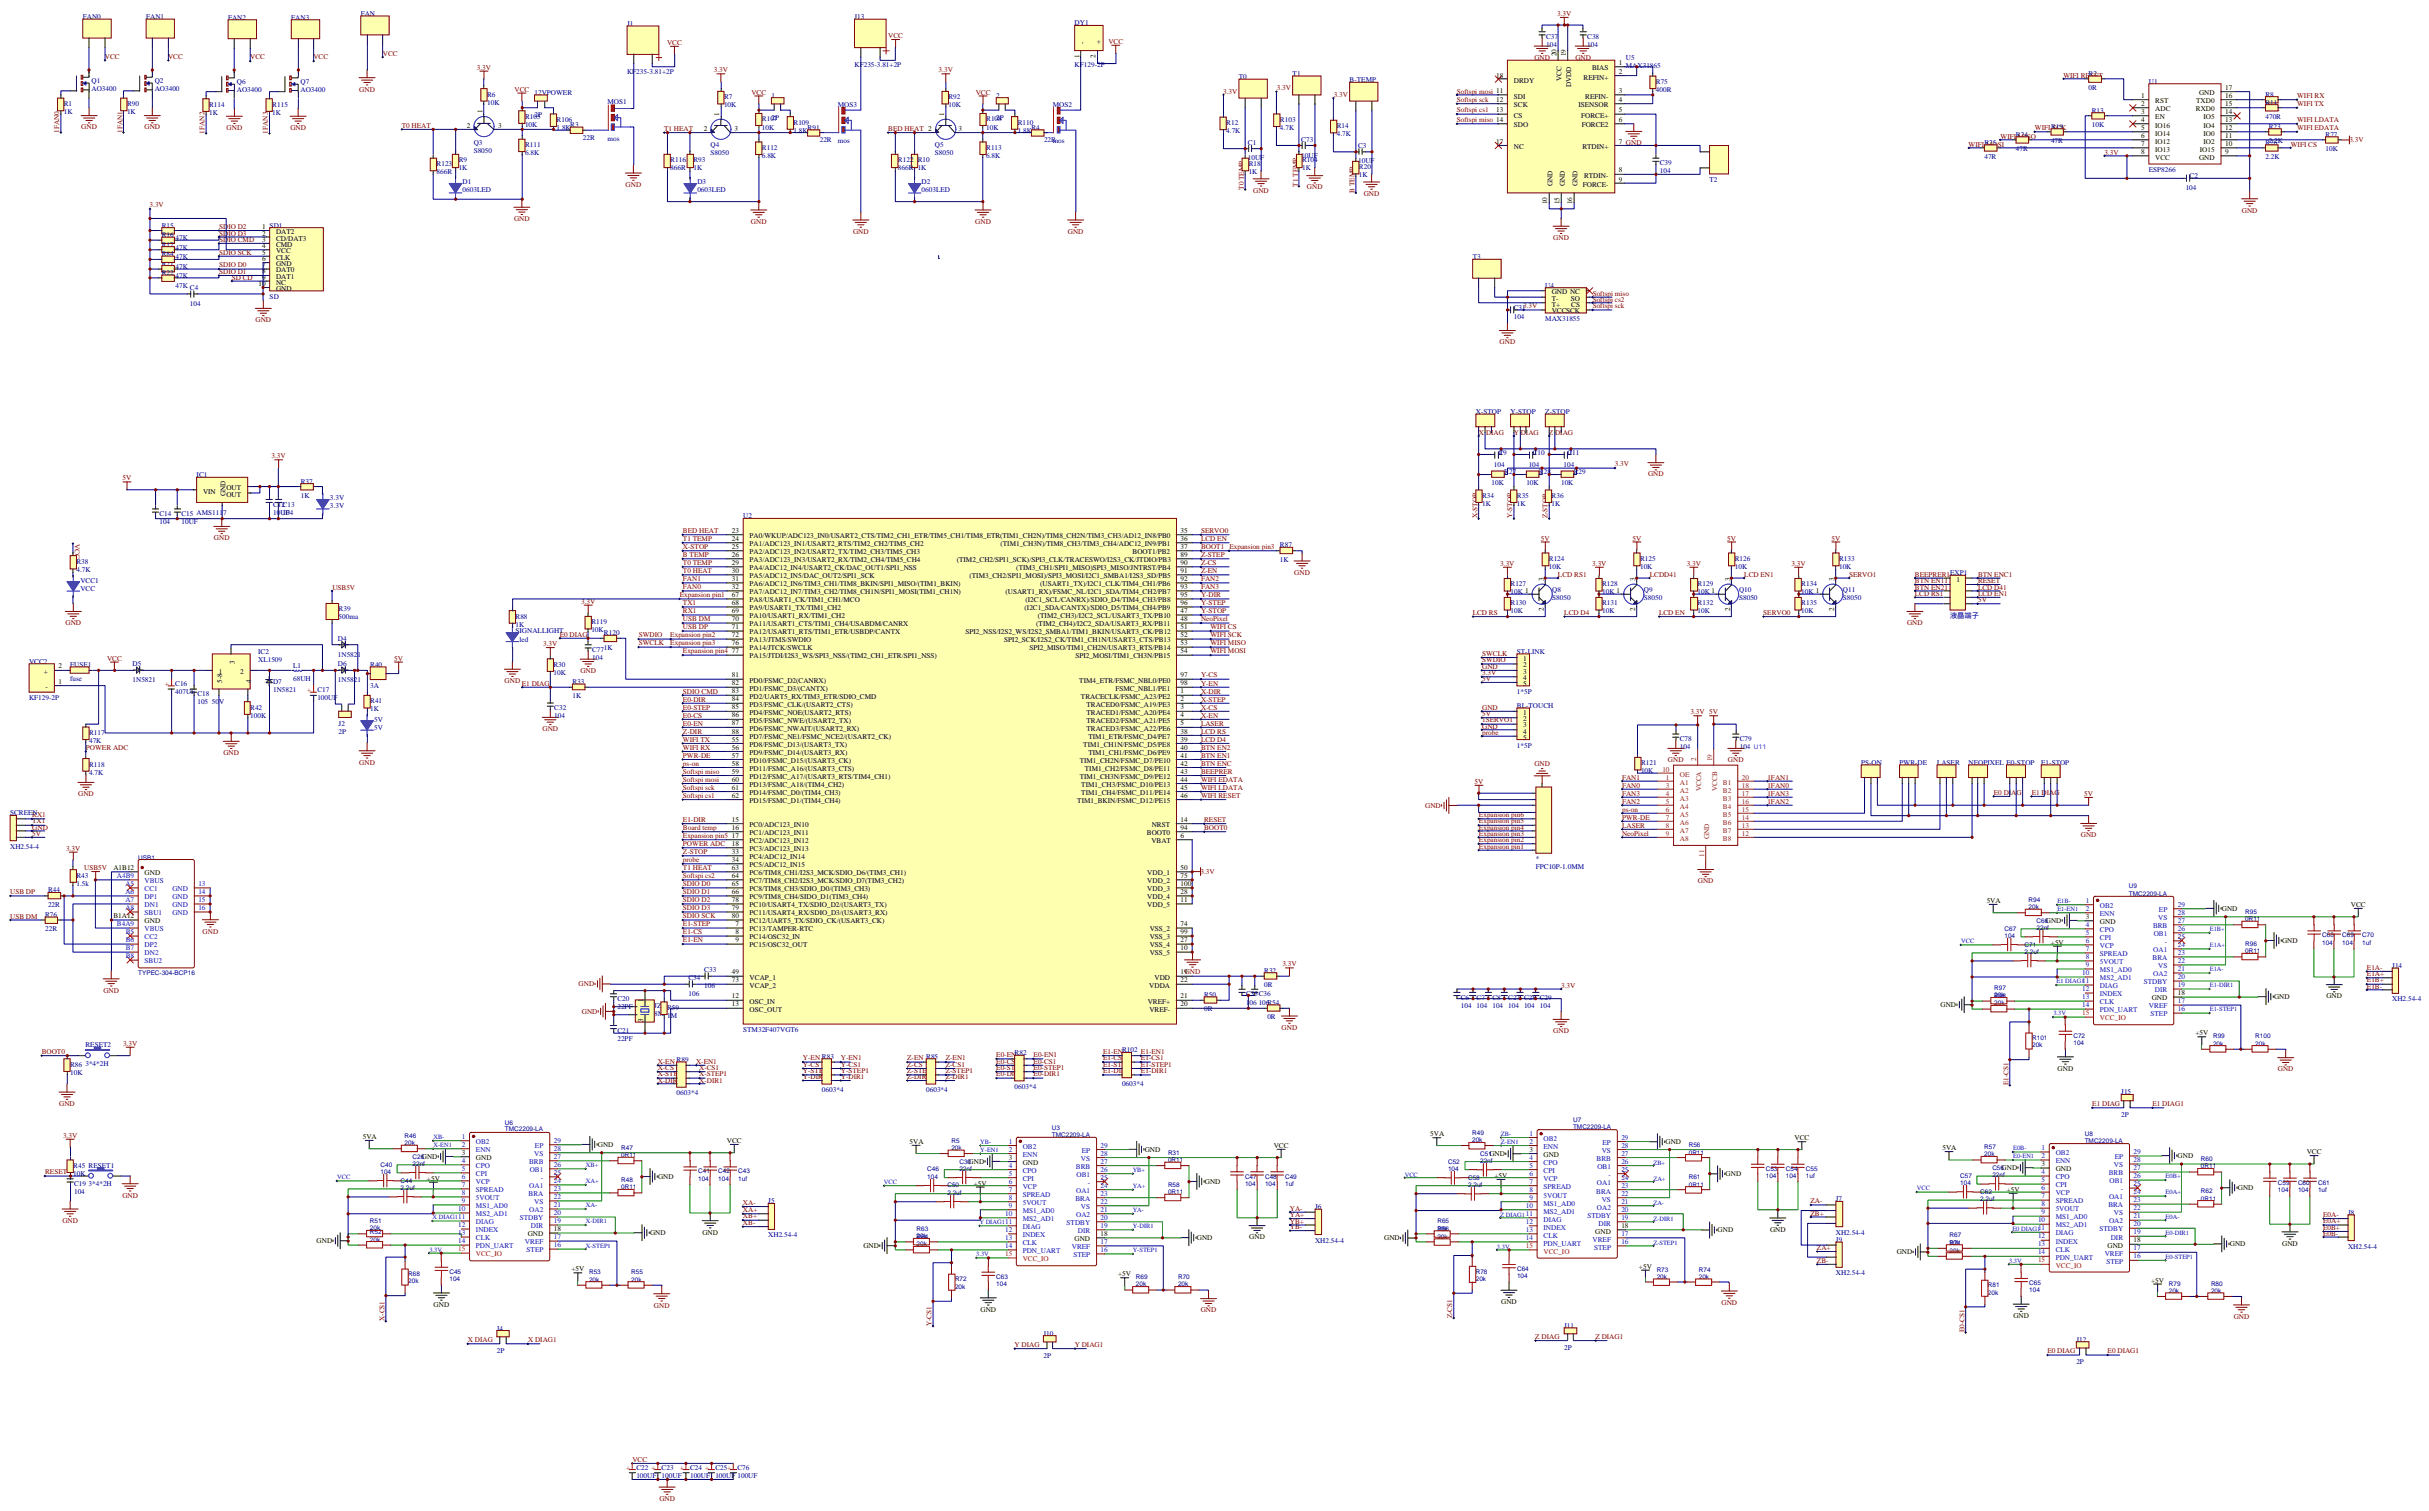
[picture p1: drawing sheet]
<svg xmlns="http://www.w3.org/2000/svg" width="1068mm" height="664mm" viewBox="0 0 1068 664" stroke-linecap="round" stroke-linejoin="round" font-family="sans-serif">
<defs><g id="words">
<g font-size="3.2" fill="#000080">
<text x="36.4" y="8.4">FAN0</text>
<text x="64.3" y="8.4">FAN1</text>
<text x="100.3" y="8.7">FAN2</text>
<text x="128.1" y="8.7">FAN3</text>
<text x="158.6" y="7">FAN</text>
<text x="275.7" y="11.4">J1</text>
<text x="375.7" y="8.4">J13</text>
<text x="472.5" y="11.2">DY1</text>
<text x="679.8" y="17.1">C37</text>
<text x="697.9" y="17.1">C38</text>
<text x="679.8" y="20.7">104</text>
<text x="697.9" y="20.7">104</text>
<text x="375.7" y="29.3">KF235-3.81+2P</text>
<text x="472.5" y="29.3">KF129-2P</text>
<text x="714.9" y="30">MAX31865</text>
<text x="714.9" y="26.5">U5</text>
<text x="275.7" y="32.3">KF235-3.81+2P</text>
<text x="544.7" y="34.8">T0</text>
<text x="568.3" y="33.4">T1</text>
<text x="918.3" y="33.4">R2</text>
<text x="40.2" y="40.1">AO3400</text>
<text x="40.2" y="36.6">Q1</text>
<text x="68" y="40.1">AO3400</text>
<text x="68" y="36.6">Q2</text>
<text x="104.1" y="40.4">AO3400</text>
<text x="104.1" y="36.9">Q6</text>
<text x="132.1" y="40.4">AO3400</text>
<text x="132.1" y="36.9">Q7</text>
<text x="235" y="41.7">12VPOWER</text>
<text x="593.4" y="36.2">B-TEMP</text>
<text x="728.1" y="40.5">400R</text>
<text x="728.1" y="36.9">R75</text>
<text x="918.3" y="39.7">0R</text>
<text x="944.8" y="36.8">U1</text>
<text x="28.1" y="46.7">R1</text>
<text x="55.8" y="46.7">R90</text>
<text x="92" y="46.9">R114</text>
<text x="119.7" y="46.9">R115</text>
<text x="214.2" y="46">10K</text>
<text x="214.2" y="42.5">R6</text>
<text x="267.1" y="45.8">MOS1</text>
<text x="318.3" y="47.2">10K</text>
<text x="318.3" y="43.7">R7</text>
<text x="339.2" y="42.9">1</text>
<text x="368.4" y="46.9">MOS3</text>
<text x="417" y="47.2">10K</text>
<text x="417" y="43.7">R92</text>
<text x="438" y="42.9">2</text>
<text x="462.9" y="46.9">MOS2</text>
<text x="996.1" y="42.5">R8</text>
<text x="996.1" y="46">R11</text>
<text x="28.1" y="50.2">1K</text>
<text x="55.8" y="50.2">1K</text>
<text x="92" y="50.5">1K</text>
<text x="119.7" y="50.5">1K</text>
<text x="230.8" y="52.2">R105</text>
<text x="235" y="51.5">2P</text>
<text x="244.7" y="53.6">R106</text>
<text x="335" y="53.4">R107</text>
<text x="339.2" y="52.7">2P</text>
<text x="433.6" y="53.4">R108</text>
<text x="438" y="52.7">2P</text>
<text x="562.8" y="53.6">R103</text>
<text x="919.7" y="49.5">R13</text>
<text x="996.1" y="48.8">2.2K</text>
<text x="996.1" y="52.3">470R</text>
<text x="230.8" y="55.7">10K</text>
<text x="244.7" y="57.1">1.8K</text>
<text x="250.7" y="55.9">R3</text>
<text x="335" y="56.9">10K</text>
<text x="348.9" y="58.3">1.8K</text>
<text x="348.9" y="54.8">R109</text>
<text x="355.1" y="57.1">R91</text>
<text x="433.6" y="56.9">10K</text>
<text x="447.5" y="58.3">1.8K</text>
<text x="447.5" y="54.8">R110</text>
<text x="453.5" y="57.1">R4</text>
<text x="539.2" y="58.5">4.7K</text>
<text x="539.2" y="55">R12</text>
<text x="562.8" y="57.1">4.7K</text>
<text x="587.8" y="59.9">4.7K</text>
<text x="587.8" y="56.4">R14</text>
<text x="901.8" y="56.6">R19</text>
<text x="919.7" y="55.8">10K</text>
<text x="997.5" y="56.6">R23</text>
<text x="208.3" y="63.6">Q3</text>
<text x="230.8" y="64.7">R111</text>
<text x="256.3" y="61.4">22R</text>
<text x="267.1" y="61.8">mos</text>
<text x="312.4" y="64.8">Q4</text>
<text x="335" y="65.9">R112</text>
<text x="360.4" y="62.6">22R</text>
<text x="368.4" y="63">mos</text>
<text x="411" y="64.8">Q5</text>
<text x="433.6" y="65.9">R113</text>
<text x="459" y="62.6">22R</text>
<text x="462.9" y="63">mos</text>
<text x="548.7" y="63.6">C1</text>
<text x="572.2" y="62.2">C73</text>
<text x="597.2" y="65">C3</text>
<text x="872.5" y="63.7">R25</text>
<text x="886.4" y="60.1">R24</text>
<text x="901.8" y="62.9">47R</text>
<text x="996.1" y="63.7">R26</text>
<text x="997.5" y="62.9">2.2K</text>
<text x="1022.5" y="60.1">R77</text>
<text x="201.7" y="71.3">R9</text>
<text x="208.3" y="67.1">S8050</text>
<text x="230.8" y="68.2">6.8K</text>
<text x="294.7" y="71.3">R116</text>
<text x="304.9" y="71.3">R93</text>
<text x="312.4" y="68.3">S8050</text>
<text x="335" y="69.4">6.8K</text>
<text x="394.8" y="71.3">R122</text>
<text x="403.5" y="71.4">R10</text>
<text x="411" y="68.3">S8050</text>
<text x="433.6" y="69.4">6.8K</text>
<text x="548.7" y="70.5">10UF</text>
<text x="572.2" y="69.2">10UF</text>
<text x="572.5" y="71.3">R104</text>
<text x="597.2" y="71.7">10UF</text>
<text x="872.5" y="70">47R</text>
<text x="886.4" y="66.4">47R</text>
<text x="996.1" y="70">2.2K</text>
<text x="1022.5" y="66.4">10K</text>
<text x="192" y="76.6">866R</text>
<text x="192" y="73">R123</text>
<text x="201.7" y="74.9">1K</text>
<text x="294.7" y="74.9">866R</text>
<text x="304.9" y="74.9">1K</text>
<text x="394.8" y="74.9">866R 1K</text>
<text x="549" y="76.6">1K</text>
<text x="549" y="73">R18</text>
<text x="572.5" y="74.9">1K</text>
<text x="597.5" y="78">1K</text>
<text x="597.5" y="74.4">R20</text>
<text x="729.8" y="76.2">104</text>
<text x="729.8" y="72.7">C39</text>
<text x="944.8" y="75.6">ESP8266</text>
<text x="203.4" y="81">D1</text>
<text x="306.6" y="81.1">D3</text>
<text x="405.2" y="81.1">D2</text>
<text x="751.7" y="80">T2</text>
<text x="961" y="83.6">104</text>
<text x="962.8" y="78.3">C2</text>
<text x="203.4" y="84.5">0603LED</text>
<text x="306.6" y="84.6">0603LED</text>
<text x="405.2" y="84.6">0603LED</text>
<text x="71.1" y="100.1">R15</text>
<text x="71.1" y="104.2">R16</text>
<text x="77.2" y="105.6">47K</text>
<text x="71.1" y="108.4">R17</text>
<text x="71.1" y="112.6">R84</text>
<text x="77.2" y="109.8">47K</text>
<text x="77.2" y="114">47K</text>
<text x="647.5" y="114">T3</text>
<text x="71.1" y="116.7">R21</text>
<text x="77.2" y="118.1">47K</text>
<text x="71.1" y="120.9">R22</text>
<text x="77.2" y="122.3">47K</text>
<text x="77.2" y="126.5">47K</text>
<text x="83.5" y="127.5">C4</text>
<text x="118.6" y="131.4">SD</text>
<text x="679.5" y="126.5">U4</text>
<text x="83.5" y="134.5">104</text>
<text x="665.6" y="136.2">C313.3V</text>
<text x="665.6" y="140.3">104</text>
<text x="679.5" y="141.1">MAX31855</text>
<text x="648.9" y="182">X-STOP</text>
<text x="664.2" y="182">Y-STOP</text>
<text x="679.5" y="182">Z-STOP</text>
<text x="658.8" y="199.8">C9</text>
<text x="673.9" y="199.8">C10</text>
<text x="689.2" y="199.8">C11</text>
<text x="86.5" y="209.8">IC1</text>
<text x="656.9" y="205.3">104</text>
<text x="661.4" y="208.4">R27</text>
<text x="672.2" y="205.3">104</text>
<text x="676.7" y="208.4">R28</text>
<text x="687.4" y="205.3">104</text>
<text x="692" y="208.4">R29</text>
<text x="132.2" y="212.6">R37</text>
<text x="655.8" y="213.3">10K</text>
<text x="671.1" y="213.3">10K</text>
<text x="686.4" y="213.3">10K</text>
<text x="132.2" y="218.9">1K</text>
<text x="145.1" y="219.9">3.3V</text>
<text x="651.7" y="218.9">R34</text>
<text x="667" y="218.9">R35</text>
<text x="682.2" y="218.9">R36</text>
<text x="70.1" y="226.9">C14</text>
<text x="79.8" y="226.9">C15 AMS1117</text>
<text x="120.1" y="226.2">10UF</text>
<text x="120.1" y="222.7">C12C13</text>
<text x="124.3" y="226.2">104</text>
<text x="145.1" y="223.4">3.3V</text>
<text x="326.8" y="227.8">U2</text>
<text x="651.7" y="222.4">1K</text>
<text x="667" y="222.4">1K</text>
<text x="682.2" y="222.4">1K</text>
<text x="70.1" y="230.4">104</text>
<text x="79.8" y="230.4">10UF</text>
<text x="562.8" y="240.6">R87</text>
<text x="33.6" y="251.3">4.7K</text>
<text x="33.6" y="247.7">R38</text>
<text x="562.8" y="246.9">1K</text>
<text x="681" y="250.1">10K</text>
<text x="681" y="246.5">R124</text>
<text x="721.1" y="250.1">10K</text>
<text x="721.1" y="246.5">R125</text>
<text x="762.8" y="250.1">10K</text>
<text x="762.8" y="246.5">R126</text>
<text x="808.6" y="250.1">10K</text>
<text x="808.6" y="246.5">R133</text>
<text x="35.4" y="256">VCC1</text>
<text x="664.2" y="257.8">R127</text>
<text x="704.5" y="257.8">R128</text>
<text x="746.4" y="257.8">R129</text>
<text x="792" y="257.8">R134</text>
<text x="35.4" y="259.5">VCC</text>
<text x="664.2" y="261.3">10K</text>
<text x="682.5" y="263.7">S8050</text>
<text x="682.5" y="260.2">Q8</text>
<text x="704.5" y="261.3">10K</text>
<text x="722.8" y="263.7">S8050</text>
<text x="722.8" y="260.2">Q9</text>
<text x="746.4" y="261.3">10K</text>
<text x="764.7" y="263.7">S8050</text>
<text x="764.7" y="260.2">Q10</text>
<text x="792" y="261.3">10K</text>
<text x="810.3" y="263.7">S8050</text>
<text x="810.3" y="260.2">Q11</text>
<text x="148.9" y="268.7">R39</text>
<text x="664.2" y="269.6">10K</text>
<text x="664.2" y="266.1">R130</text>
<text x="704.5" y="269.6">10K</text>
<text x="704.5" y="266.1">R131</text>
<text x="746.4" y="269.6">10K</text>
<text x="746.4" y="266.1">R132</text>
<text x="792" y="269.6">10K</text>
<text x="792" y="266.1">R135</text>
<text x="148.9" y="272.3">500ma</text>
<text x="226.7" y="275.4">1K</text>
<text x="226.7" y="271.9">R88</text>
<text x="260" y="274.4">R119</text>
<text x="857.4" y="271.6">液晶端子</text>
<text x="148.5" y="281.7">D4</text>
<text x="226.7" y="278.1">SIGNALLIGHT</text>
<text x="260" y="278">10K</text>
<text x="265.6" y="279.2">R120</text>
<text x="113.5" y="287.4">IC2</text>
<text x="228.4" y="282">led</text>
<text x="260.4" y="286.6">C77</text>
<text x="265.6" y="285.5">1K</text>
<text x="667" y="287.4">ST-LINK</text>
<text x="12.8" y="291.7">VCC2</text>
<text x="30.8" y="293.1">FUSE1</text>
<text x="58.3" y="292.8">D5</text>
<text x="113.5" y="290.9">XL1509</text>
<text x="128.9" y="293.5">L1</text>
<text x="148.5" y="292.8">D6</text>
<text x="148.5" y="288.7">1N5821</text>
<text x="162.8" y="293.1">R40</text>
<text x="243.3" y="293.1">R30</text>
<text x="260.4" y="290.1">104</text>
<text x="30.8" y="299.4">fuse</text>
<text x="58.3" y="299.8">1N5821</text>
<text x="128.9" y="299.1">68UH</text>
<text x="148.5" y="299.8">1N5821</text>
<text x="243.3" y="296.6">10K</text>
<text x="77" y="305">407UF</text>
<text x="77" y="301.5">C16</text>
<text x="120.1" y="304">1N5821</text>
<text x="120.1" y="300.5">D7</text>
<text x="139.5" y="304.2">C17</text>
<text x="162.8" y="302.2">3A</text>
<text x="251.7" y="300.7">R33</text>
<text x="667" y="305">1*5P</text>
<text x="12.8" y="307.8">KF129-2P</text>
<text x="86.8" y="309.5">105 50V</text>
<text x="86.8" y="306">C18</text>
<text x="110" y="311.9">R42</text>
<text x="139.5" y="307.8">100UF</text>
<text x="162.8" y="309.1">R41</text>
<text x="251.7" y="306.7">1K</text>
<text x="667" y="311.2">BL-TOUCH</text>
<text x="110" y="315.5">100K</text>
<text x="162.8" y="312.7">1K</text>
<text x="164.5" y="317.1">5V</text>
<text x="243.7" y="315.7">104</text>
<text x="243.7" y="312.2">C32</text>
<text x="39.2" y="323">R117</text>
<text x="148.9" y="322.4">2P</text>
<text x="148.9" y="318.9">J2</text>
<text x="164.5" y="320.7">5V</text>
<text x="39.2" y="326.6">47K</text>
<text x="667" y="328.6">1*5P</text>
<text x="738.6" y="329.3">104</text>
<text x="738.6" y="325.8">C78</text>
<text x="764.9" y="329.3">104</text>
<text x="764.9" y="325.8">C79</text>
<text x="39.2" y="340.5">4.7K</text>
<text x="39.2" y="336.9">R118</text>
<text x="721.5" y="339.9">10K</text>
<text x="721.5" y="336.4">R121</text>
<text x="818.3" y="336.2">PS-ON</text>
<text x="835.2" y="336.2">PWR-DE</text>
<text x="851.7" y="336.2">LASER</text>
<text x="865.6" y="336.2">NEOPIXEL E0-STOP</text>
<text x="897.5" y="336.2">E1-STOP</text>
<text x="4.5" y="358.4">SCREEN</text>
<text x="4.5" y="373">XH2.54-4</text>
<text x="675.3" y="382.1">FPC10P-1.0MM</text>
<text x="675.3" y="378.5">*</text>
<text x="33.6" y="389.3">1.5k</text>
<text x="33.6" y="385.8">R43</text>
<text x="21.1" y="392.3">R44</text>
<text x="21.1" y="398.6">22R</text>
<text x="19.9" y="403.1">R76</text>
<text x="19.9" y="409.4">22R</text>
<text x="1051.8" y="425.5">J14</text>
<text x="302.7" y="430.7">C34</text>
<text x="309.7" y="427.2">C33</text>
<text x="555.8" y="427.5">R32</text>
<text x="302.7" y="437.7">106</text>
<text x="309.7" y="434.2">106</text>
<text x="547.9" y="438">C35C36</text>
<text x="555.8" y="433.8">0R</text>
<text x="271.5" y="443.5">22PF</text>
<text x="271.5" y="440">C20</text>
<text x="287.7" y="443">JZ1</text>
<text x="293.3" y="443.9">R59</text>
<text x="529.5" y="438.1">R50</text>
<text x="547.9" y="441.5">106</text>
<text x="553.4" y="441.5">106R54</text>
<text x="642.3" y="442.9">104</text>
<text x="642.3" y="439.4">C6</text>
<text x="649.3" y="442.9">104</text>
<text x="649.3" y="439.4">C7</text>
<text x="656.2" y="442.9">104</text>
<text x="656.2" y="439.4">C8</text>
<text x="663.1" y="442.9">104</text>
<text x="663.1" y="439.4">C27 C28 C29</text>
<text x="670.1" y="442.9">104</text>
<text x="677" y="442.9">104</text>
<text x="1051.8" y="440.1">XH2.54-4</text>
<text x="287.7" y="446.5">8M</text>
<text x="293.3" y="447.4">1M</text>
<text x="529.5" y="444.4">0R</text>
<text x="557.2" y="448">0R</text>
<text x="271.5" y="453.9">C21</text>
<text x="326.8" y="453.6">STM32F407VGT6</text>
<text x="37.6" y="460.3">RESET2</text>
<text x="271.5" y="457.4">22PF</text>
<text x="446.1" y="463.8">R82</text>
<text x="30.8" y="472.4">10K</text>
<text x="30.8" y="468.9">R86</text>
<text x="37.6" y="468.4">3*4*2H</text>
<text x="361.4" y="480">0603*4</text>
<text x="407.2" y="480">0603*4</text>
<text x="446.1" y="478.6">0603*4</text>
<text x="493.3" y="477.2">0603*4</text>
<text x="297.5" y="481.4">0603*4</text>
<text x="932.7" y="481">J15</text>
<text x="932.7" y="490.8">2P</text>
<text x="32.2" y="513.3">R45 RESET1</text>
<text x="32.2" y="516.8">10K</text>
<text x="32.6" y="521.3">C19</text>
<text x="39" y="521.3">3*4*2H</text>
<text x="32.6" y="524.8">104</text>
<text x="337.8" y="529">J5</text>
<text x="578.2" y="531.5">J6</text>
<text x="807.2" y="528">J7</text>
<text x="1032.4" y="533.9">J8</text>
<text x="337.8" y="543.9">XH2.54-4</text>
<text x="807.2" y="542.7">XH2.54-4</text>
<text x="807.2" y="545.9">J9</text>
<text x="578.2" y="546.1">XH2.54-4</text>
<text x="1032.4" y="548.8">XH2.54-4</text>
<text x="807.2" y="560.5">XH2.54-4</text>
<text x="218.4" y="584.8">J4</text>
<text x="458.8" y="587">J10</text>
<text x="687.7" y="583.6">J11</text>
<text x="687.7" y="593.4">2P</text>
<text x="912.9" y="589.7">J12</text>
<text x="218.4" y="594.6">2P</text>
<text x="458.8" y="596.8">2P</text>
<text x="912.9" y="599.5">2P</text>
<text x="279.8" y="645.9">C22 +</text>
<text x="290.9" y="645.9">C23</text>
<text x="303.4" y="645.9">C24 +</text>
<text x="314.5" y="645.9">C25+</text>
<text x="324.3" y="645.9">C76</text>
<text x="279.8" y="649.4">100UF</text>
<text x="290.9" y="649.4">100UF</text>
<text x="303.4" y="649.4">100UF</text>
<text x="314.5" y="649.4">100UF</text>
<text x="324.3" y="649.4">100UF</text>
</g>
<g font-size="3.2" fill="#800000">
<text x="684.7" y="7">3.3V</text>
<text x="390.5" y="16.7">VCC</text>
<text x="293.3" y="19.7">VCC</text>
<text x="487.3" y="19.3">VCC</text>
<text x="46.1" y="25.8">VCC</text>
<text x="73.9" y="25.8">VCC</text>
<text x="110" y="26.1">VCC</text>
<text x="137.8" y="26.1">VCC</text>
<text x="168.3" y="24.4">VCC</text>
<text x="674.6" y="26.3">GND</text>
<text x="692.7" y="26.3">GND</text>
<text x="209.7" y="30.6">3.3V</text>
<text x="313.8" y="31.8">3.3V</text>
<text x="412.7" y="31.8">3.3V</text>
<text x="907.2" y="34.2">WIFI RESET</text>
<text x="158" y="40.2">GND</text>
<text x="226.2" y="40.3">VCC</text>
<text x="330.4" y="41.5">VCC</text>
<text x="429" y="41.5">VCC</text>
<text x="537.8" y="41.1">3.3V</text>
<text x="561.4" y="39.7">3.3V</text>
<text x="640.6" y="41.1">Softspi mosi 11</text>
<text x="586.4" y="42.5">3.3V</text>
<text x="640.6" y="45">Softspi sck</text>
<text x="1010" y="43.2">WIFI RX</text>
<text x="1010" y="46.8">WIFI TX</text>
<text x="640.6" y="49.4">Softspi cs1</text>
<text x="640.6" y="53.6">Softspi miso 14</text>
<text x="1010" y="53.8">WIFI LDATA</text>
<text x="26" y="58.4" transform="rotate(-90 26 58.4)">1FAN0</text>
<text x="35.8" y="56.9">GND</text>
<text x="53.8" y="58.4" transform="rotate(-90 53.8 58.4)">1FAN1</text>
<text x="63.5" y="56.9">GND</text>
<text x="89.9" y="58.7" transform="rotate(-90 89.9 58.7)">1FAN2</text>
<text x="99.6" y="57.2">GND</text>
<text x="117.7" y="58.7" transform="rotate(-90 117.7 58.7)">1FAN3</text>
<text x="127.7" y="57.2">GND</text>
<text x="176.7" y="56.4">T0 HEAT</text>
<text x="292" y="57.6">T1 HEAT</text>
<text x="390.6" y="57.6">BED HEAT 2</text>
<text x="894.7" y="57.3">WIFI SCK</text>
<text x="1010" y="57.3">WIFI EDATA</text>
<text x="865.6" y="64.4">WIFI MOSI</text>
<text x="879.6" y="60.9">WIFI MISO</text>
<text x="1007.2" y="64.4">WIFI CS</text>
<text x="1033" y="62.5">3.3V</text>
<text x="925.3" y="67.9">3.3V</text>
<text x="275.1" y="82.1">GND</text>
<text x="546.9" y="83.4" transform="rotate(-90 546.9 83.4)">T0 TEMP</text>
<text x="570.6" y="82" transform="rotate(-90 570.6 82)">T1 TEMP</text>
<text x="574.6" y="83.3">GND</text>
<text x="551" y="84.7">GND</text>
<text x="595.5" y="84.8" transform="rotate(-90 595.5 84.8)">B TEMP</text>
<text x="599.6" y="86.1">GND</text>
<text x="65.8" y="91.1">3.3V</text>
<text x="985.7" y="93.4">GND</text>
<text x="96.3" y="100.8">SDIO D2</text>
<text x="226" y="97.2">GND</text>
<text x="330.2" y="98.4">GND</text>
<text x="428.8" y="98.4">GND</text>
<text x="96.3" y="103.6">SDIO D3</text>
<text x="96.3" y="106.4">SDIO CMD</text>
<text x="375.1" y="102.8">GND</text>
<text x="469.5" y="102.8">GND</text>
<text x="683" y="105.5">GND</text>
<text x="96.3" y="111.9">SDIO SCK</text>
<text x="96.3" y="117.5">SDIO D0</text>
<text x="96.3" y="120.3">SDIO D1</text>
<text x="101.9" y="123">SD CD</text>
<text x="700.3" y="130">Softspi miso</text>
<text x="700.3" y="132.6">Softspi cs2</text>
<text x="700.3" y="135.5">Softspi sck</text>
<text x="112.4" y="141.6">GND</text>
<text x="659.4" y="151.3">GND</text>
<text x="650.3" y="191.1">X DIAG</text>
<text x="665.6" y="191.1">Y DIAG</text>
<text x="681" y="191.1">Z DIAG</text>
<text x="119.4" y="201.5">3.3V</text>
<text x="710" y="205">3.3V</text>
<text x="724.6" y="209.4">GND</text>
<text x="53.9" y="211.2">5V</text>
<text x="649.7" y="227.8" transform="rotate(-90 649.7 227.8)">X-STOP</text>
<text x="664.9" y="227.8" transform="rotate(-90 664.9 227.8)">Y-STOP</text>
<text x="680.4" y="227.8" transform="rotate(-90 680.4 227.8)">Z-STOP</text>
<text x="32.9" y="239" transform="rotate(90 32.9 239)">VCC</text>
<text x="94.1" y="237.4">GND</text>
<text x="300.3" y="234.3">BED HEAT</text>
<text x="300.3" y="237.8">T1 TEMP</text>
<text x="528.1" y="237.8">LCD EN</text>
<text x="528.1" y="234.3">SERVO0</text>
<text x="677.5" y="237.6">5V</text>
<text x="717.8" y="237.6">5V</text>
<text x="759.5" y="237.6">5V</text>
<text x="805.3" y="237.6">5V</text>
<text x="300.3" y="241.3">X-STOP</text>
<text x="300.3" y="244.8">B TEMP</text>
<text x="528.1" y="244.8">Z-STEP</text>
<text x="528.1" y="241.3">BOOT1</text>
<text x="540.6" y="241.3">Expansion pin3</text>
<text x="300.3" y="251.9">T0 HEAT</text>
<text x="300.3" y="248.4">T0 TEMP</text>
<text x="528.1" y="251.9">Z-EN</text>
<text x="528.1" y="248.4">Z-CS</text>
<text x="659.7" y="248.7">3.3V</text>
<text x="700.1" y="248.7">3.3V</text>
<text x="741.6" y="248.7">3.3V</text>
<text x="787.7" y="248.7">3.3V</text>
<text x="300.3" y="255.4">FAN1</text>
<text x="528.1" y="255.4">FAN2</text>
<text x="569.1" y="252.6">GND</text>
<text x="685" y="253.6">LCD RS1</text>
<text x="725.4" y="253.6">LCDD41</text>
<text x="767" y="253.6">LCD EN1</text>
<text x="813" y="253.6">SERVO1</text>
<text x="842" y="256.4">BTN EN11</text>
<text x="842" y="253.6">BEEPRER1EXP1</text>
<text x="869.7" y="256.4">RESET</text>
<text x="869.7" y="253.6">BTN ENC1</text>
<text x="146.1" y="259.2">USB5V</text>
<text x="298.9" y="262.5">Expansion pin1</text>
<text x="300.3" y="259">FAN0</text>
<text x="528.1" y="262.5">Y-DIR</text>
<text x="528.1" y="259">FAN3</text>
<text x="842" y="259.2">BTN EN21</text>
<text x="842" y="261.9">LCD RS1</text>
<text x="869.7" y="259.2">LCD D41</text>
<text x="869.7" y="261.9">LCD EN1</text>
<text x="255.5" y="265.3">3.3V</text>
<text x="300.3" y="266">TX1</text>
<text x="300.3" y="269.5">RX1</text>
<text x="528.1" y="266">Y-STEP</text>
<text x="528.1" y="269.5">Y-STOP</text>
<text x="869.7" y="264.6">5V</text>
<text x="28.8" y="274.8">GND</text>
<text x="300.3" y="273.1">USB DM</text>
<text x="528.1" y="273.1">NeoPixel</text>
<text x="647.5" y="270.3">LCD RS</text>
<text x="687.8" y="270.3">LCD D4</text>
<text x="729.5" y="270.3">LCD EN</text>
<text x="775.3" y="270.3">SERVO0</text>
<text x="838.5" y="274.8">GND</text>
<text x="246.1" y="280">E0 DIAG</text>
<text x="280.8" y="280.1">SWDIO</text>
<text x="294.7" y="280.1">Expansion pin2</text>
<text x="300.3" y="276.6">USB DP</text>
<text x="532.2" y="276.6">WIFI CS</text>
<text x="532.2" y="280.1">WIFI SCK</text>
<text x="238.8" y="284">3.3V</text>
<text x="280.8" y="283.7">SWCLK</text>
<text x="294.7" y="283.7">Expansion pin3</text>
<text x="300.3" y="287.2">Expansion pin4</text>
<text x="532.2" y="283.7">WIFI MISO</text>
<text x="532.2" y="287.2">WIFI MOSI</text>
<text x="47" y="290.4">VCC</text>
<text x="173.4" y="290.4">5V</text>
<text x="651.7" y="288.3">SWCLK</text>
<text x="651.7" y="291.1">SWDIO</text>
<text x="651.7" y="293.9">GND</text>
<text x="255.2" y="295.8">GND</text>
<text x="528.1" y="297.8">Y-CS</text>
<text x="651.7" y="296.7">3.3V</text>
<text x="651.7" y="299.4">5V</text>
<text x="221.9" y="300.2">GND</text>
<text x="229.5" y="301.3">E1 DIAG</text>
<text x="300.3" y="304.8">SDIO CMD</text>
<text x="528.1" y="304.8">X-DIR</text>
<text x="528.1" y="301.3">Y-EN</text>
<text x="300.3" y="311.9">E0-STEP</text>
<text x="300.3" y="308.3">E0-DIR</text>
<text x="528.1" y="311.9">X-CS</text>
<text x="528.1" y="308.3">X-STEP</text>
<text x="651.7" y="311.9">GND</text>
<text x="300.3" y="315.4">E0-CS</text>
<text x="528.1" y="315.4">X-EN</text>
<text x="651.7" y="314.7">5V</text>
<text x="651.7" y="317.5">1SERVO1</text>
<text x="743.3" y="314">3.3V 5V</text>
<text x="238.5" y="321.4">GND</text>
<text x="300.3" y="322.5">Z-DIR</text>
<text x="300.3" y="318.9">E0-EN</text>
<text x="528.1" y="318.9">LASER</text>
<text x="528.1" y="322.5">LCD RS</text>
<text x="651.7" y="323">probe</text>
<text x="651.7" y="320.3">GND</text>
<text x="37.8" y="329.8">POWER ADC</text>
<text x="300.3" y="329.5">WIFI RX</text>
<text x="300.3" y="326">WIFI TX</text>
<text x="528.1" y="326">LCD D4</text>
<text x="528.1" y="329.5">BTN EN2</text>
<text x="98.2" y="331.9">GND</text>
<text x="300.3" y="333">PWR-DE</text>
<text x="528.1" y="333">BTN EN1</text>
<text x="733.4" y="335">GND</text>
<text x="759.8" y="335">GND</text>
<text x="158" y="336.1">GND</text>
<text x="300.3" y="336.6">ps-on</text>
<text x="300.3" y="340.1">Softspi miso</text>
<text x="528.1" y="336.6">BTN ENC</text>
<text x="528.1" y="340.1">BEEPRER</text>
<text x="674.6" y="336.8">GND</text>
<text x="300.3" y="343.6">Softspi mosi</text>
<text x="300.3" y="347.2">Softspi sck</text>
<text x="528.1" y="347.2">WIFI LDATA</text>
<text x="528.1" y="343.6">WIFI EDATA</text>
<text x="648.4" y="344.5">5V</text>
<text x="713.2" y="342.7">FAN1</text>
<text x="713.2" y="346.2">FAN0</text>
<text x="777.1" y="342.7">1FAN1</text>
<text x="777.1" y="346.2">1FAN0</text>
<text x="34.4" y="349.9">GND</text>
<text x="300.3" y="350.7">Softspi cs1</text>
<text x="528.1" y="350.7">WIFI RESET</text>
<text x="713.2" y="349.8">FAN3</text>
<text x="713.2" y="353.3">FAN2</text>
<text x="777.1" y="349.8">1FAN3</text>
<text x="777.1" y="353.3">1FAN2</text>
<text x="876.7" y="349.4">E0 DIAG</text>
<text x="893.3" y="349.4">E1 DIAG</text>
<text x="916.4" y="349.8">5V</text>
<text x="14.2" y="359.2">RX1</text>
<text x="626.7" y="355">GND</text>
<text x="650.3" y="359.2">Expansion pin6</text>
<text x="713.2" y="356.8">ps-on</text>
<text x="14.2" y="361.9">TX1</text>
<text x="14.2" y="364.7">GND</text>
<text x="300.3" y="361.3">E1-DIR</text>
<text x="300.3" y="364.8">Board temp</text>
<text x="529.5" y="361.3">RESET</text>
<text x="529.5" y="364.8">BOOT0</text>
<text x="650.3" y="364.7">Expansion pin4</text>
<text x="650.3" y="361.9">Expansion pin5</text>
<text x="713.2" y="360.3">PWR-DE</text>
<text x="713.2" y="363.9">LASER</text>
<text x="14.2" y="367.5">5V</text>
<text x="300.3" y="371.8">POWER ADC</text>
<text x="300.3" y="368.3">Expansion pin5</text>
<text x="650.3" y="370.3">Expansion pin2</text>
<text x="650.3" y="367.5">Expansion pin3</text>
<text x="713.2" y="367.4">NeoPixel</text>
<text x="914.9" y="368">GND</text>
<text x="29.1" y="373.9">3.3V</text>
<text x="300.3" y="375.4">Z-STOP</text>
<text x="650.3" y="373">Expansion pin1</text>
<text x="37.1" y="382.4">USB5V</text>
<text x="300.3" y="382.4">T1 HEAT</text>
<text x="300.3" y="378.9">probe</text>
<text x="300.3" y="389.5">SDIO D0</text>
<text x="300.3" y="386">Softspi cs2</text>
<text x="527.9" y="384">3.3V</text>
<text x="746.5" y="388.2">GND</text>
<text x="4.5" y="393">USB DP</text>
<text x="300.3" y="393">SDIO D1</text>
<text x="300.3" y="396.5">SDIO D2</text>
<text x="300.3" y="400.1">SDIO D3</text>
<text x="4.5" y="403.8">USB DM</text>
<text x="300.3" y="403.6">SDIO SCK</text>
<text x="300.3" y="407.1">E1-STEP</text>
<text x="89.1" y="410.3">GND</text>
<text x="300.3" y="410.7">E1-CS</text>
<text x="300.3" y="414.2">E1-EN</text>
<text x="563.8" y="424.8">3.3V</text>
<text x="1040.7" y="426.2">E1A-</text>
<text x="1040.7" y="429">E1A+</text>
<text x="1040.7" y="431.8">E1B+</text>
<text x="45.5" y="436.3">GND</text>
<text x="254.4" y="433.4">GND</text>
<text x="686.4" y="434.2">3.3V</text>
<text x="1040.7" y="434.6">E1B-</text>
<text x="255.8" y="445.5">GND</text>
<text x="563.5" y="452.6">GND</text>
<text x="683" y="454.1">GND</text>
<text x="54.1" y="459.6">3.3V</text>
<text x="18.3" y="463.2">BOOT0</text>
<text x="289.2" y="467.5">X-EN R89</text>
<text x="306" y="467.5">X-EN1</text>
<text x="353.1" y="466.1">Y-EN R83</text>
<text x="369.7" y="466.1">Y-EN1</text>
<text x="398.9" y="466.1">Z-EN R85</text>
<text x="415.8" y="466.1">Z-EN1</text>
<text x="438" y="464.7">E0-EN</text>
<text x="438" y="467.5">E0-CS</text>
<text x="454.5" y="464.7">E0-EN1</text>
<text x="454.5" y="467.5">E0-CS1</text>
<text x="485" y="463.2">E1-ENR102 E1-EN1</text>
<text x="485" y="466.1">E1-CS</text>
<text x="501.7" y="466.1">E1-CS1</text>
<text x="289.2" y="470.3">X-CS</text>
<text x="289.2" y="473">X-STEP</text>
<text x="307.4" y="473">X-STEP1</text>
<text x="307.4" y="470.3">X-CS1</text>
<text x="353.1" y="471.7">Y-STEP</text>
<text x="353.1" y="468.9">Y-CS</text>
<text x="369.7" y="471.7">Y-STEP1</text>
<text x="369.7" y="468.9">Y-CS1</text>
<text x="398.9" y="471.7">Z-STEP</text>
<text x="398.9" y="468.9">Z-CS</text>
<text x="415.8" y="471.7">Z-STEP1</text>
<text x="415.8" y="468.9">Z-CS1</text>
<text x="438" y="470.3">E0-STEP</text>
<text x="438" y="473">E0-DIR</text>
<text x="454.5" y="470.3">E0-STEP1</text>
<text x="454.5" y="473">E0-DIR1</text>
<text x="485" y="468.9">E1-STEP</text>
<text x="485" y="471.7">E1-DIR</text>
<text x="501.7" y="468.9">E1-STEP1</text>
<text x="501.7" y="471.7">E1-DIR1</text>
<text x="1001.6" y="470.9">GND</text>
<text x="289.2" y="475.8">X-DIR</text>
<text x="307.4" y="475.8">X-DIR1</text>
<text x="353.1" y="474.4">Y-DIR</text>
<text x="369.7" y="474.4">Y-DIR1</text>
<text x="398.9" y="474.4">Z-DIR</text>
<text x="415.8" y="474.4">Z-DIR1</text>
<text x="883.1" y="476.9" transform="rotate(-90 883.1 476.9)">E1-CS1</text>
<text x="26" y="486.1">GND</text>
<text x="920" y="486.1">E1 DIAG</text>
<text x="946.4" y="486.1">E1 DIAG1</text>
<text x="27.7" y="500.1">3.3V</text>
<text x="19.9" y="516.1">RESET</text>
<text x="53.8" y="526.3">GND</text>
<text x="326.7" y="532.8">XA+</text>
<text x="326.7" y="529.8">XA-</text>
<text x="567.1" y="532.2">YA-</text>
<text x="796.1" y="528.8">ZA-</text>
<text x="27.4" y="537.4">GND</text>
<text x="326.7" y="538.3">XB-</text>
<text x="326.7" y="535.5">XB+</text>
<text x="567.1" y="537.8">YB+</text>
<text x="567.1" y="535">YA+</text>
<text x="796.1" y="534.3">ZB+</text>
<text x="1021.5" y="534.9">E0A-</text>
<text x="1021.5" y="537.7">E0A+</text>
<text x="567.1" y="540.3">YB-</text>
<text x="1021.5" y="540.5">E0B+</text>
<text x="1021.5" y="543.2">E0B-</text>
<text x="798.9" y="549.4">ZA+</text>
<text x="798.9" y="555">ZB-</text>
<text x="287.5" y="574.7">GND</text>
<text x="756.9" y="573.5">GND</text>
<text x="169.1" y="580.6" transform="rotate(-90 169.1 580.6)">X-CS1</text>
<text x="528" y="576.8">GND</text>
<text x="638.5" y="579.4" transform="rotate(-90 638.5 579.4)">Z-CS1</text>
<text x="982.1" y="579.6">GND</text>
<text x="409.5" y="582.9" transform="rotate(-90 409.5 582.9)">Y-CS1</text>
<text x="863.7" y="585.5" transform="rotate(-90 863.7 585.5)">E0-CS1</text>
<text x="205.7" y="589.9">X DIAG</text>
<text x="232.2" y="589.9">X DIAG1</text>
<text x="446.1" y="592">Y DIAG</text>
<text x="472.5" y="592">Y DIAG1</text>
<text x="675" y="588.7">Z DIAG</text>
<text x="701.5" y="588.7">Z DIAG1</text>
<text x="900.2" y="594.8">E0 DIAG</text>
<text x="926.7" y="594.8">E0 DIAG1</text>
<text x="278.1" y="642.5">VCC</text>
<text x="289.9" y="659.7">GND</text>
</g>
<g font-size="3.2">
<text x="476.9" y="19.4" transform="rotate(-90 476.9 19.4)">-</text>
<text x="484" y="19.4" transform="rotate(-90 484 19.4)">+</text>
<text x="474.6" y="25.6" transform="rotate(-90 474.6 25.6)">1</text>
<text x="481.7" y="25.6" transform="rotate(-90 481.7 25.6)">2</text>
<text x="684.3" y="24.7" transform="rotate(-90 684.3 24.7)">20</text>
<text x="688.5" y="24.7" transform="rotate(-90 688.5 24.7)">19</text>
<text x="711.8" y="28.5">1</text>
<text x="657.9" y="34.1">18</text>
<text x="686.6" y="35.8" transform="rotate(-90 686.6 35.8)">VCC</text>
<text x="696.3" y="35">REFIN+</text>
<text x="700" y="30.8">BIAS</text>
<text x="711.8" y="32.7">2</text>
<text x="665.6" y="36.4">DRDY</text>
<text x="690.8" y="38.4" transform="rotate(-90 690.8 38.4)">DVDD</text>
<text x="711.8" y="41">3</text>
<text x="966.9" y="41.9">GND</text>
<text x="978.3" y="39.6">17</text>
<text x="657.9" y="44.9">12</text>
<text x="665.6" y="43.3">SDI</text>
<text x="665.6" y="47.2">SCK</text>
<text x="694" y="47.2">ISENSOR</text>
<text x="697" y="43.3">REFIN-</text>
<text x="711.8" y="44.9">4</text>
<text x="941.5" y="43.2">1</text>
<text x="941.5" y="46.7">2</text>
<text x="947.6" y="45.5">RST</text>
<text x="965.6" y="45.5">TXD0</text>
<text x="978.3" y="46.7">15</text>
<text x="978.3" y="43.2">16</text>
<text x="212.1" y="49.7" transform="rotate(-90 212.1 49.7)">1</text>
<text x="316.3" y="50.9" transform="rotate(-90 316.3 50.9)">1</text>
<text x="415.1" y="50.9" transform="rotate(-90 415.1 50.9)">1</text>
<text x="657.9" y="49.4">13</text>
<text x="665.6" y="51.7">CS</text>
<text x="695.3" y="51.7">FORCE+</text>
<text x="711.8" y="49.4">5</text>
<text x="711.8" y="53.5">6</text>
<text x="941.5" y="50.2">3</text>
<text x="941.5" y="53.7">4</text>
<text x="947.6" y="49">ADC</text>
<text x="947.6" y="52.5">EN</text>
<text x="965.5" y="49">RXD0</text>
<text x="968.8" y="52.5">IO5</text>
<text x="978.3" y="53.7">13</text>
<text x="978.3" y="50.2">14</text>
<text x="205.3" y="56.3">2</text>
<text x="219" y="56.3">3</text>
<text x="309.4" y="57.5">2</text>
<text x="322.9" y="57.5">3</text>
<text x="421.5" y="57.5">3</text>
<text x="665.6" y="55.8">SDO</text>
<text x="695.4" y="55.8">FORCE2</text>
<text x="941.5" y="57.3">5</text>
<text x="947.6" y="56">IO16</text>
<text x="947.6" y="59.6">IO14</text>
<text x="968.8" y="59.6">IO0</text>
<text x="968.8" y="56">IO4</text>
<text x="978.3" y="57.3">12</text>
<text x="657.9" y="63.2">17</text>
<text x="665.6" y="65.5">NC</text>
<text x="695.8" y="65.5">RTDIN+</text>
<text x="711.8" y="63.2">7 GND</text>
<text x="941.5" y="60.8">6</text>
<text x="941.5" y="64.3">7</text>
<text x="947.6" y="63.1">IO12</text>
<text x="968.8" y="63.1">IO2</text>
<text x="978.3" y="64.3">10</text>
<text x="978.3" y="60.8">11</text>
<text x="941.5" y="67.9">8</text>
<text x="947.6" y="66.6">IO13</text>
<text x="947.6" y="70.2">VCC</text>
<text x="966.9" y="70.2">GND</text>
<text x="967.2" y="66.6">IO15</text>
<text x="978.3" y="67.9">9</text>
<text x="711.8" y="75.8">8</text>
<text x="682.6" y="82" transform="rotate(-90 682.6 82)">GND</text>
<text x="688" y="82" transform="rotate(-90 688 82)">GND</text>
<text x="693.5" y="82" transform="rotate(-90 693.5 82)">GND</text>
<text x="696" y="82.2">FORCE-</text>
<text x="696.5" y="78">RTDIN-</text>
<text x="711.8" y="79.9">9</text>
<text x="680.3" y="89.7" transform="rotate(-90 680.3 89.7)">10</text>
<text x="685.7" y="89.7" transform="rotate(-90 685.7 89.7)">15</text>
<text x="691.3" y="89.7" transform="rotate(-90 691.3 89.7)">16</text>
<text x="115.2" y="100.7">1 SD1</text>
<text x="115.2" y="103.5">2</text>
<text x="115.2" y="106.3">3</text>
<text x="121.4" y="103">DAT2</text>
<text x="121.4" y="105.8">CD/DAT3</text>
<text x="115.2" y="109.1">4</text>
<text x="115.2" y="111.9">5</text>
<text x="121.4" y="108.6">CMD</text>
<text x="121.4" y="111.4">VCC</text>
<text x="115.2" y="114.6">6</text>
<text x="115.2" y="117.4">7</text>
<text x="121.4" y="114.2">CLK</text>
<text x="121.4" y="116.9">GND</text>
<text x="121.4" y="119.7">DAT0</text>
<text x="113.6" y="125.8">10</text>
<text x="115.2" y="120.2">8</text>
<text x="115.2" y="123">9</text>
<text x="121.4" y="122.5">DAT1</text>
<text x="121.4" y="125.3">NC</text>
<text x="121.4" y="128">GND</text>
<text x="682.3" y="129.4">GND NC</text>
<text x="682.3" y="132.2">T-</text>
<text x="682.3" y="134.8">T+</text>
<text x="682.3" y="137.8">VCCSCK</text>
<text x="690.7" y="132.2">SO</text>
<text x="690.8" y="134.8">CS</text>
<text x="99.6" y="215.5">OUT</text>
<text x="89.3" y="216.9">VIN</text>
<text x="99.1" y="218" transform="rotate(-90 99.1 218)">GND</text>
<text x="99.6" y="218.3">OUT</text>
<text x="321.8" y="234.2">23</text>
<text x="321.8" y="237.7">24</text>
<text x="329.6" y="236.5">PA0/WKUP/ADC123_IN0/USART2_CTS/TIM2_CH1_ETR/TIM5_CH1/TIM8_ETR(TIM1_CH2N)/TIM8_CH2N/TIM3_CH3/AD12_IN8/PB0</text>
<text x="519.1" y="234.2">35</text>
<text x="519.1" y="237.7">36</text>
<text x="321.8" y="241.3">25</text>
<text x="321.8" y="244.8">26</text>
<text x="329.6" y="240">PA1/ADC123_IN1/USART2_RTS/TIM2_CH2/TIM5_CH2</text>
<text x="329.6" y="243.5">PA2/ADC123_IN2/USART2_TX/TIM2_CH3/TIM5_CH3</text>
<text x="439.9" y="240">(TIM1_CH3N)/TIM8_CH3/TIM3_CH4/ADC12_IN9/PB1</text>
<text x="498" y="243.5">BOOT1/PB2</text>
<text x="519.1" y="241.3">37</text>
<text x="519.1" y="244.8">89</text>
<text x="321.8" y="248.3">29</text>
<text x="321.8" y="251.8">30</text>
<text x="329.6" y="247.1">PA3/ADC123_IN3/USART2_RX/TIM2_CH4/TIM5_CH4</text>
<text x="329.6" y="250.6">PA4/ADC12_IN4/USART2_CK/DAC_OUT1/SPI1_NSS</text>
<text x="420.7" y="247.1">(TIM2_CH2/SPI1_SCK)/SPI3_CLK/TRACESWO/I2S3_CK/JTDIO/PB3</text>
<text x="446.8" y="250.6">(TIM3_CH1/SPI1_MISO)SPI3_MISO/JNTRST/PB4</text>
<text x="519.1" y="248.3">90</text>
<text x="519.1" y="251.8">91</text>
<text x="321.8" y="255.4">31</text>
<text x="329.6" y="254.1">PA5/ADC12_IN5/DAC_OUT2/SPI1_SCK</text>
<text x="329.6" y="257.7">PA6/ADC12_IN6/TIM3_CH1/TIM8_BKIN/SPI1_MISO/(TIM1_BKIN)</text>
<text x="426.3" y="254.1">(TIM3_CH2/SPI1_MOSI)/SPI3_MOSI/I2C1_SMBA1/I2S3_SD/PB5</text>
<text x="457.3" y="257.7">(USART1_TX)/I2C1_CLK/TIM4_CH1/PB6</text>
<text x="519.1" y="255.4">92</text>
<text x="678.8" y="255.2" transform="rotate(-90 678.8 255.2)">3</text>
<text x="719" y="255.2" transform="rotate(-90 719 255.2)">3</text>
<text x="760.7" y="255.2" transform="rotate(-90 760.7 255.2)">3</text>
<text x="806.5" y="255.2" transform="rotate(-90 806.5 255.2)">3</text>
<text x="860.2" y="255.8">1</text>
<text x="321.8" y="258.9">32</text>
<text x="321.8" y="262.4">67</text>
<text x="329.6" y="261.2">PA7/ADC12_IN7/TIM3_CH2/TIM8_CH1N/SPI1_MOSI(TIM1_CH1N)</text>
<text x="442.1" y="261.2">(USART1_RX)/FSMC_NL/I2C1_SDA/TIM4_CH2/PB7</text>
<text x="519.1" y="258.9">93</text>
<text x="519.1" y="262.4">95</text>
<text x="670.5" y="260.5">1</text>
<text x="710.8" y="260.5">1</text>
<text x="752.5" y="260.5">1</text>
<text x="798.3" y="260.5">1</text>
<text x="321.8" y="265.9">68</text>
<text x="321.8" y="269.5">69</text>
<text x="329.6" y="264.7">PA8/USART1_CK/TIM1_CH1/MCO</text>
<text x="329.6" y="268.2">PA9/USART1_TX/TIM1_CH2</text>
<text x="450.5" y="268.2">(I2C1_SDA/CANTX)/SDIO_D5/TIM4_CH4/PB9</text>
<text x="450.9" y="264.7">(I2C1_SCL/CANRX)/SDIO_D4/TIM4_CH3/PB8</text>
<text x="519.1" y="265.9">96</text>
<text x="519.1" y="269.5">47</text>
<text x="678.8" y="268.6" transform="rotate(-90 678.8 268.6)">2</text>
<text x="719" y="268.6" transform="rotate(-90 719 268.6)">2</text>
<text x="760.7" y="268.6" transform="rotate(-90 760.7 268.6)">2</text>
<text x="806.5" y="268.6" transform="rotate(-90 806.5 268.6)">2</text>
<text x="321.8" y="273">70</text>
<text x="329.6" y="271.8">PA10/USART1_RX/TIM1_CH2</text>
<text x="329.6" y="275.3">PA11/USART1_CTS/TIM1_CH4/USABDM/CANRX</text>
<text x="455.6" y="275.3">(TIM2_CH4)/I2C2_SDA/USART3_RX/PB11</text>
<text x="456.3" y="271.8">(TIM2_CH3)/I2C2_SCL/USART3_TX/PB10</text>
<text x="519.1" y="273">48</text>
<text x="321.8" y="276.5">71</text>
<text x="321.8" y="280.1">72</text>
<text x="329.6" y="278.8">PA12/USART1_RTS/TIM1_ETR/USBDP/CANTX</text>
<text x="424.5" y="278.8">SPI2_NSS/I2S2_WS/I2S2_SMBA1/TIM1_BKIN/USART3_CK/PB12</text>
<text x="519.1" y="276.5">51</text>
<text x="519.1" y="280.1">52</text>
<text x="321.8" y="283.6">76</text>
<text x="321.8" y="287.1">77</text>
<text x="329.6" y="282.3">PA13/JTMS/SWDIO</text>
<text x="329.6" y="285.9">PA14/JTCK/SWCLK</text>
<text x="441.6" y="282.3">SPI2_SCK/I2S2_CK/TIM1_CH1N/USART3_CTS/PB13</text>
<text x="452.6" y="285.9">SPI2_MISO/TIM1_CH2N/USART3_RTS/PB14</text>
<text x="519.1" y="283.6">53</text>
<text x="519.1" y="287.1">54</text>
<text x="25.7" y="293.8">2</text>
<text x="103.3" y="291.8" transform="rotate(-90 103.3 291.8)">3</text>
<text x="329.6" y="289.4">PA15/JTDI/I2S3_WS/SPI3_NSS/(TIM2_CH1_ETR/SPI1_NSS)</text>
<text x="472.8" y="289.4">SPI2_MOSI/TIM1_CH3N/PB15</text>
<text x="669.8" y="290.5">1</text>
<text x="669.8" y="293.3">2</text>
<text x="19.3" y="296.1">+</text>
<text x="96.2" y="296.1">1</text>
<text x="105.6" y="296.1">2</text>
<text x="321.8" y="297.7">81</text>
<text x="329.6" y="300">PD0/FSMC_D2(CANRX)</text>
<text x="474.6" y="300">TIM4_ETR/FSMC_NBL0/PE0</text>
<text x="519.1" y="297.7">97</text>
<text x="669.8" y="296.1">3</text>
<text x="669.8" y="298.9">4</text>
<text x="20" y="303">-</text>
<text x="25.7" y="300.8">1</text>
<text x="97.7" y="300" transform="rotate(-90 97.7 300)">5-8</text>
<text x="110.5" y="300" transform="rotate(-90 110.5 300)">4</text>
<text x="321.8" y="301.2">82</text>
<text x="321.8" y="304.8">83</text>
<text x="329.6" y="303.5">PD1/FSMC_D3/(CANTX)</text>
<text x="490.4" y="303.5">FSMC_NBL1/PE1</text>
<text x="519.1" y="301.2">98</text>
<text x="519.1" y="304.8">1</text>
<text x="669.8" y="301.7">5</text>
<text x="321.8" y="308.3">84</text>
<text x="321.8" y="311.8">85</text>
<text x="329.6" y="307">PD2/UART5_RX/TIM3_ETR/SDIO_CMD</text>
<text x="329.6" y="310.6">PD3/FSMC_CLK/(USART2_CTS)</text>
<text x="475.3" y="307">TRACECLK/FSMC_A23/PE2</text>
<text x="477.7" y="310.6">TRACED0/FSMC_A19/PE3</text>
<text x="519.1" y="308.3">2</text>
<text x="519.1" y="311.8">3</text>
<text x="321.8" y="315.3">86</text>
<text x="329.6" y="314.1">PD4/FSMC_NOE(USART2_RTS)</text>
<text x="329.6" y="317.6">PD5/FSMC_NWE/(USART2_TX)</text>
<text x="477.7" y="314.1">TRACED1/FSMC_A20/PE4</text>
<text x="477.7" y="317.6">TRACED2/FSMC_A21/PE5</text>
<text x="519.1" y="315.3">4</text>
<text x="669.8" y="314.2">1</text>
<text x="669.8" y="316.9">2</text>
<text x="321.8" y="318.9">87</text>
<text x="321.8" y="322.4">88</text>
<text x="329.6" y="321.2">PD6/FSMC_NWAIT/(USART2_RX)</text>
<text x="477.7" y="321.2">TRACED3/FSMC_A22/PE6</text>
<text x="519.1" y="318.9">5</text>
<text x="519.1" y="322.4">38</text>
<text x="669.8" y="319.7">3</text>
<text x="669.8" y="322.5">4</text>
<text x="321.8" y="325.9">55</text>
<text x="321.8" y="329.4">56</text>
<text x="329.6" y="324.7">PD7/FSMC_NE1/FSMC_NCE2/(USART2_CK)</text>
<text x="329.6" y="328.2">PD8/FSMC_D13/(USART3_TX)</text>
<text x="476.3" y="328.2">TIM1_CH1N/FSMC_D5/PE8</text>
<text x="478.6" y="324.7">TIM1_ETR/FSMC_D4/PE7</text>
<text x="519.1" y="325.9">39</text>
<text x="519.1" y="329.4">40</text>
<text x="669.8" y="325.3">5</text>
<text x="321.8" y="333">57</text>
<text x="329.6" y="331.7">PD9/FSMC_D14/(USART3_RX)</text>
<text x="329.6" y="335.3">PD10/FSMC_D15/(USART3_CK)</text>
<text x="474.7" y="335.3">TIM1_CH2N/FSMC_D7/PE10</text>
<text x="478.6" y="331.7">TIM1_CH1/FSMC_D6/PE9</text>
<text x="519.1" y="333">41</text>
<text x="321.8" y="336.5">58</text>
<text x="321.8" y="340">59</text>
<text x="329.6" y="338.8">PD11/FSMC_A16/(USART3_CTS)</text>
<text x="477" y="338.8">TIM1_CH2/FSMC_D8/PE11</text>
<text x="519.1" y="336.5">42</text>
<text x="519.1" y="340">43</text>
<text x="321.8" y="343.6">60</text>
<text x="321.8" y="347.1">61</text>
<text x="329.6" y="342.3">PD12/FSMC_A17/(USART3_RTS/TIM4_CH1)</text>
<text x="329.6" y="345.8">PD13/FSMC_A18/(TIM4_CH2)</text>
<text x="474.7" y="342.3">TIM1_CH3N/FSMC_D9/PE12</text>
<text x="475.4" y="345.8">TIM1_CH3/FSMC_D10/PE13</text>
<text x="519.1" y="343.6">44</text>
<text x="519.1" y="347.1">45</text>
<text x="321.8" y="350.6">62</text>
<text x="329.6" y="349.4">PD14/FSMC_D0/(TIM4_CH3)</text>
<text x="329.6" y="352.9">PD15/FSMC_D1/(TIM4_CH4)</text>
<text x="473.7" y="352.9">TIM1_BKIN/FSMC_D12/PE15</text>
<text x="475.4" y="349.4">TIM1_CH4/FSMC_D11/PE14</text>
<text x="519.1" y="350.6">46</text>
<text x="321.8" y="361.2">15</text>
<text x="321.8" y="364.7">16</text>
<text x="329.6" y="363.5">PC0/ADC123_IN10</text>
<text x="506.4" y="363.5">NRST</text>
<text x="519.1" y="361.2">14</text>
<text x="519.1" y="364.7">94</text>
<text x="321.8" y="368.3">17</text>
<text x="321.8" y="371.8">18</text>
<text x="329.6" y="367">PC1/ADC123_IN11</text>
<text x="329.6" y="370.5">PC2/ADC123_IN12</text>
<text x="504.3" y="367">BOOT0</text>
<text x="506.2" y="370.5">VBAT</text>
<text x="519.1" y="368.3">6</text>
<text x="321.8" y="375.3">33</text>
<text x="329.6" y="374.1">PC3/ADC123_IN13</text>
<text x="329.6" y="377.6">PC4/ADC12_IN14</text>
<text x="49.9" y="382.4">A1B12</text>
<text x="321.8" y="378.8">34</text>
<text x="321.8" y="382.4">63</text>
<text x="329.6" y="381.1">PC5/ADC12_IN15</text>
<text x="519.1" y="382.4">50</text>
<text x="63.6" y="384.7">GND</text>
<text x="321.8" y="385.9">64</text>
<text x="321.8" y="389.4">65</text>
<text x="329.6" y="384.7">PC6/TIM8_CH1/I2S3_MCK/SDIO_D6/(TIM3_CH1)</text>
<text x="329.6" y="388.2">PC7/TIM8_CH2/I2S3_MCK/SDIO_D7(TIM3_CH2)</text>
<text x="504.4" y="384.7">VDD_1</text>
<text x="504.4" y="388.2">VDD_2</text>
<text x="519.1" y="385.9">75</text>
<text x="519.1" y="389.4">100</text>
<text x="321.8" y="392.9">66</text>
<text x="329.6" y="391.7">PC8/TIM8_CH3/SDIO_D0/(TIM3_CH3)</text>
<text x="329.6" y="395.2">PC9/TIM8_CH4/SIDO_D1(TIM3_CH4)</text>
<text x="504.4" y="391.7">VDD_3</text>
<text x="504.4" y="395.2">VDD_4</text>
<text x="519.1" y="392.9">28</text>
<text x="321.8" y="396.5">78</text>
<text x="321.8" y="400">79</text>
<text x="329.6" y="398.8">PC10/USART4_TX/SDIO_D2/(USART3_TX)</text>
<text x="504.4" y="398.8">VDD_5</text>
<text x="519.1" y="396.5">11</text>
<text x="873.5" y="396.9">5VA</text>
<text x="976.9" y="400.2">GND</text>
<text x="1033.7" y="398.6">VCC</text>
<text x="49.9" y="403.5">B1A12</text>
<text x="63.6" y="405.8">GND</text>
<text x="321.8" y="403.5">80</text>
<text x="323.4" y="407.1">7</text>
<text x="329.6" y="402.3">PC11/USART4_RX/SDIO_D3/(USART3_RX)</text>
<text x="329.6" y="405.8">PC12/UART5_TX/SDIO_CK/(USART3_CK)</text>
<text x="519.1" y="407.1">74</text>
<text x="917.1" y="403.8">3</text>
<text x="923.3" y="406.1">GND</text>
<text x="323.4" y="410.6">8</text>
<text x="329.6" y="409.3">PC13/TAMPER-RTC</text>
<text x="329.6" y="412.9">PC14/OSC32_IN</text>
<text x="505.5" y="409.3">VSS_2</text>
<text x="505.5" y="412.9">VSS_3</text>
<text x="519.1" y="410.6">99</text>
<text x="323.4" y="414.1">9</text>
<text x="329.6" y="416.4">PC15/OSC32_OUT</text>
<text x="505.5" y="416.4">VSS_4</text>
<text x="505.5" y="419.9">VSS_5</text>
<text x="519.1" y="414.1">27</text>
<text x="519.1" y="417.6">10</text>
<text x="901.8" y="415.2">+5V</text>
<text x="1003.4" y="414.3">GND</text>
<text x="321.8" y="431.8">73</text>
<text x="321.8" y="428.2">49</text>
<text x="329.6" y="430.5">VCAP_1</text>
<text x="507.6" y="430.5">VDD</text>
<text x="519.1" y="431.8">22</text>
<text x="519.1" y="428.2">19GND</text>
<text x="329.6" y="434">VCAP_2</text>
<text x="505.3" y="434">VDDA</text>
<text x="957.5" y="437.3">18</text>
<text x="282.8" y="440.6" transform="rotate(-90 282.8 440.6)">1</text>
<text x="321.8" y="438.8">12</text>
<text x="321.8" y="442.3">13</text>
<text x="329.6" y="441.1">OSC_IN</text>
<text x="504.6" y="441.1">VREF+</text>
<text x="519.1" y="438.8">21</text>
<text x="519.1" y="442.3">20</text>
<text x="853.2" y="442.5">GND</text>
<text x="946.1" y="439.6">GND</text>
<text x="999.9" y="439">GND</text>
<text x="1022.9" y="438.8">GND</text>
<text x="282.8" y="449.3" transform="rotate(-90 282.8 449.3)">3</text>
<text x="329.6" y="444.6">OSC_OUT</text>
<text x="505.4" y="444.6">VREF-</text>
<text x="965.3" y="455.1">+5V</text>
<text x="904.7" y="470.6">GND</text>
<text x="159.5" y="500.6">5VA</text>
<text x="262.9" y="504">GND</text>
<text x="319.6" y="502.4">VCC</text>
<text x="399.9" y="502.8">5VA</text>
<text x="628.9" y="499.4">5VA</text>
<text x="732.3" y="502.8">GND</text>
<text x="789" y="501.2">VCC</text>
<text x="203.1" y="507.6">3</text>
<text x="209.3" y="509.9">GND</text>
<text x="443.5" y="509.7">3</text>
<text x="503.3" y="506.1">GND</text>
<text x="560.1" y="504.5">VCC</text>
<text x="672.5" y="506.4">3</text>
<text x="678.7" y="508.7">GND</text>
<text x="854.1" y="505.5">5VA</text>
<text x="957.5" y="508.9">GND</text>
<text x="1014.2" y="507.3">VCC</text>
<text x="449.7" y="512">GND</text>
<text x="897.7" y="512.5">3</text>
<text x="903.9" y="514.8">GND</text>
<text x="187.7" y="518.9">+5V</text>
<text x="289.3" y="518.1">GND</text>
<text x="428.2" y="521.1">+5V</text>
<text x="529.8" y="520.2">GND</text>
<text x="657.1" y="517.8">+5V</text>
<text x="758.7" y="516.9">GND</text>
<text x="882.3" y="523.9">+5V</text>
<text x="983.9" y="523">GND</text>
<text x="712.9" y="539.9">18</text>
<text x="232" y="543.4">GND</text>
<text x="243.5" y="541.1">18</text>
<text x="285.8" y="542.8">GND</text>
<text x="308.8" y="542.6">GND</text>
<text x="472.5" y="545.5">GND</text>
<text x="483.9" y="543.3">18</text>
<text x="526.2" y="544.9">GND</text>
<text x="549.3" y="544.7">GND</text>
<text x="608.6" y="545.1">GND</text>
<text x="701.4" y="542.2">GND</text>
<text x="755.2" y="541.6">GND</text>
<text x="778.2" y="541.4">GND</text>
<text x="139.2" y="546.3">GND</text>
<text x="379.6" y="548.4">GND</text>
<text x="833.9" y="551.2">GND</text>
<text x="926.6" y="548.3">GND</text>
<text x="938.1" y="546">18</text>
<text x="980.4" y="547.7">GND</text>
<text x="1003.4" y="547.5">GND</text>
<text x="720.6" y="557.6">+5V</text>
<text x="251.2" y="558.8">+5V</text>
<text x="491.7" y="561">+5V</text>
<text x="945.8" y="563.7">+5V</text>
<text x="190.7" y="574.3">GND</text>
<text x="660.1" y="573.1">GND</text>
<text x="431.1" y="576.5">GND</text>
<text x="885.3" y="579.2">GND</text>
</g>
<g font-size="3.2" fill="#f00">
<text x="72.5" y="301.5">+</text>
<text x="135" y="304.2">+</text>
<text x="915.5" y="446.2">15</text>
<text x="923.3" y="448.5">VCC_IO</text>
<text x="201.5" y="549.9">15</text>
<text x="670.9" y="548.7">15</text>
<text x="678.7" y="551">VCC_IO</text>
<text x="209.3" y="552.2">VCC_IO</text>
<text x="441.9" y="552.1">15</text>
<text x="449.7" y="554.4">VCC_IO</text>
<text x="896.1" y="554.8">15</text>
<text x="903.9" y="557.1">VCC_IO</text>
<text x="275.3" y="645.9">+</text>
<text x="298.9" y="645.9">+</text>
</g>
<g font-size="3.2" fill="#8d2323">
<text x="745.7" y="334.5" transform="rotate(-90 745.7 334.5)">2</text>
<text x="752.8" y="334.5" transform="rotate(-90 752.8 334.5)">19</text>
<text x="730.9" y="339.1">10</text>
<text x="738.7" y="341.4">OE</text>
<text x="732.5" y="342.6">1</text>
<text x="732.5" y="346.2">3</text>
<text x="738.7" y="344.9">A1</text>
<text x="748" y="347.9" transform="rotate(-90 748 347.9)">VCCA</text>
<text x="755.1" y="347.7" transform="rotate(-90 755.1 347.7)">VCCB</text>
<text x="757.6" y="344.9">B1</text>
<text x="765.8" y="346.2">18</text>
<text x="765.8" y="342.6">20</text>
<text x="732.5" y="349.7">4</text>
<text x="732.5" y="353.2">5</text>
<text x="738.7" y="348.5">A2</text>
<text x="738.7" y="352">A3</text>
<text x="757.6" y="352">B3</text>
<text x="757.6" y="348.5">B2</text>
<text x="765.8" y="353.2">16</text>
<text x="765.8" y="349.7">17</text>
<text x="732.5" y="356.8">6</text>
<text x="738.7" y="355.5">A4</text>
<text x="738.7" y="359">A5</text>
<text x="757.6" y="359">B5</text>
<text x="757.6" y="355.5">B4</text>
<text x="765.8" y="356.8">15</text>
<text x="732.5" y="360.3">7</text>
<text x="732.5" y="363.8">8</text>
<text x="738.7" y="362.6">A6</text>
<text x="757.6" y="362.6">B6</text>
<text x="765.8" y="363.8">13</text>
<text x="765.8" y="360.3">14</text>
<text x="732.5" y="367.3">9</text>
<text x="738.7" y="366.1">A7</text>
<text x="738.7" y="369.6">A8</text>
<text x="751.5" y="368.7" transform="rotate(-90 751.5 368.7)">GND</text>
<text x="757.6" y="369.6">B8</text>
<text x="757.6" y="366.1">B7</text>
<text x="765.8" y="367.3">12</text>
<text x="749.3" y="376.5" transform="rotate(-90 749.3 376.5)">11</text>
</g>
<g font-size="3.2" fill="#00f">
<text x="51.4" y="385.9">A4B9</text>
<text x="55.1" y="389.4">A5</text>
<text x="63.6" y="388.2">VBUS</text>
<text x="87.2" y="389.4">13</text>
<text x="55.1" y="392.9">A6</text>
<text x="63.6" y="395.2">DP1</text>
<text x="63.6" y="391.7">CC1</text>
<text x="75.8" y="395.2">GND</text>
<text x="75.8" y="391.7">GND</text>
<text x="87.2" y="392.9">14</text>
<text x="55.1" y="400">A8</text>
<text x="55.1" y="396.5">A7</text>
<text x="63.6" y="398.8">DN1</text>
<text x="75.8" y="398.8">GND</text>
<text x="87.2" y="400">16</text>
<text x="87.2" y="396.5">15</text>
<text x="917.1" y="396.8">1</text>
<text x="917.1" y="400.3">2</text>
<text x="923.3" y="399.1">OB2</text>
<text x="949.3" y="400.8">EP</text>
<text x="957.5" y="398.5">29</text>
<text x="51.4" y="407.1">B4A9</text>
<text x="63.6" y="402.3">SBU1</text>
<text x="75.8" y="402.3">GND</text>
<text x="917.1" y="407.4">4</text>
<text x="923.3" y="402.6">ENN</text>
<text x="946.7" y="407.9">BRB</text>
<text x="948.9" y="404.4">VS</text>
<text x="957.5" y="405.6">27</text>
<text x="957.5" y="402.1">28</text>
<text x="55.3" y="410.6">B5</text>
<text x="63.6" y="412.9">CC2</text>
<text x="63.6" y="409.3">VBUS</text>
<text x="917.1" y="410.9">5</text>
<text x="923.3" y="409.7">CPO</text>
<text x="923.3" y="413.2">CPI</text>
<text x="947" y="411.4">OB1</text>
<text x="957.5" y="412.7">25</text>
<text x="957.5" y="409.1">26</text>
<text x="55.3" y="417.6">B7</text>
<text x="55.3" y="414.1">B6</text>
<text x="63.6" y="419.9">DN2</text>
<text x="63.6" y="416.4">DP2</text>
<text x="917.1" y="414.4">6</text>
<text x="917.1" y="417.9">7</text>
<text x="923.3" y="416.7">VCP</text>
<text x="946.8" y="418.5">OA1</text>
<text x="951.9" y="414.9">-</text>
<text x="957.5" y="419.7">23</text>
<text x="957.5" y="416.2">24</text>
<text x="55.3" y="421.2">B8</text>
<text x="63.6" y="423.5">SBU2</text>
<text x="917.1" y="421.5">8</text>
<text x="917.1" y="425">9</text>
<text x="923.3" y="420.2">SPREAD</text>
<text x="923.3" y="423.8">5VOUT</text>
<text x="946.5" y="422">BRA</text>
<text x="948.9" y="425.5">VS</text>
<text x="957.5" y="423.2">22</text>
<text x="915.5" y="428.5">10</text>
<text x="923.3" y="427.3">MS1_AD0</text>
<text x="923.3" y="430.8">MS2_AD1</text>
<text x="946.8" y="429.1">OA2</text>
<text x="957.5" y="430.3">20</text>
<text x="957.5" y="426.8">21</text>
<text x="915.5" y="435.6">12</text>
<text x="923.3" y="434.4">DIAG</text>
<text x="923.3" y="437.9">INDEX</text>
<text x="942.6" y="432.6">STDBY</text>
<text x="947.5" y="436.1">DIR</text>
<text x="957.5" y="433.8">19</text>
<text x="915.5" y="439.1">13</text>
<text x="915.5" y="442.6">14</text>
<text x="923.3" y="441.4">CLK</text>
<text x="944.9" y="443.2">VREF</text>
<text x="957.5" y="440.9">17</text>
<text x="923.3" y="444.9">PDN_UART</text>
<text x="945.6" y="446.7">STEP</text>
<text x="957.5" y="444.4">16</text>
<text x="203.1" y="500.5">1</text>
<text x="209.3" y="502.8">OB2</text>
<text x="243.5" y="502.3">29</text>
<text x="443.5" y="502.7">1</text>
<text x="672.5" y="499.3">1</text>
<text x="672.5" y="502.9">2</text>
<text x="678.7" y="501.6">OB2</text>
<text x="704.6" y="503.4">EP</text>
<text x="712.9" y="501.1">29</text>
<text x="203.1" y="504.1">2</text>
<text x="209.3" y="506.3">ENN</text>
<text x="234.9" y="508.1">VS</text>
<text x="235.2" y="504.6">EP</text>
<text x="243.5" y="509.3">27</text>
<text x="243.5" y="505.8">28</text>
<text x="443.5" y="506.2">2</text>
<text x="449.7" y="505">OB2</text>
<text x="449.7" y="508.5">ENN</text>
<text x="475.6" y="506.7">EP</text>
<text x="483.9" y="508">28</text>
<text x="483.9" y="504.4">29</text>
<text x="672.5" y="509.9">4</text>
<text x="678.7" y="505.2">ENN</text>
<text x="704.3" y="506.9">VS</text>
<text x="712.9" y="508.2">27</text>
<text x="712.9" y="504.6">28</text>
<text x="897.7" y="505.4">1</text>
<text x="897.7" y="509">2</text>
<text x="903.9" y="507.7">OB2</text>
<text x="929.8" y="509.5">EP</text>
<text x="938.1" y="507.2">29</text>
<text x="203.1" y="511.1">4</text>
<text x="203.1" y="514.6">5</text>
<text x="209.3" y="513.4">CPO</text>
<text x="232.6" y="511.6">BRB</text>
<text x="232.9" y="515.2">OB1</text>
<text x="243.5" y="512.9">26</text>
<text x="443.5" y="513.3">4</text>
<text x="449.7" y="515.6">CPO</text>
<text x="473" y="513.8">BRB</text>
<text x="475.3" y="510.3">VS</text>
<text x="483.9" y="515">26</text>
<text x="483.9" y="511.5">27</text>
<text x="672.5" y="513.4">5</text>
<text x="678.7" y="512.2">CPO</text>
<text x="678.7" y="515.7">CPI</text>
<text x="702" y="510.4">BRB</text>
<text x="702.3" y="514">OB1</text>
<text x="712.9" y="515.2">25</text>
<text x="712.9" y="511.7">26</text>
<text x="903.9" y="511.3">ENN</text>
<text x="929.5" y="513">VS</text>
<text x="938.1" y="514.3">27</text>
<text x="938.1" y="510.7">28</text>
<text x="203.1" y="518.2">6</text>
<text x="203.1" y="521.7">7</text>
<text x="209.3" y="516.9">CPI</text>
<text x="209.3" y="520.5">VCP</text>
<text x="237.8" y="518.7">-</text>
<text x="243.5" y="519.9">24</text>
<text x="243.5" y="516.4">25</text>
<text x="443.5" y="516.8">5</text>
<text x="443.5" y="520.3">6</text>
<text x="449.7" y="519.1">CPI</text>
<text x="473.4" y="517.3">OB1</text>
<text x="478.3" y="520.9">-</text>
<text x="483.9" y="518.6">25</text>
<text x="672.5" y="517">6</text>
<text x="672.5" y="520.5">7</text>
<text x="678.7" y="519.3">VCP</text>
<text x="702.1" y="521">OA1</text>
<text x="707.3" y="517.5">-</text>
<text x="712.9" y="518.7">24</text>
<text x="897.7" y="516">4</text>
<text x="897.7" y="519.6">5</text>
<text x="903.9" y="518.3">CPO</text>
<text x="903.9" y="521.9">CPI</text>
<text x="927.2" y="516.6">BRB</text>
<text x="927.5" y="520.1">OB1</text>
<text x="938.1" y="521.3">25</text>
<text x="938.1" y="517.8">26</text>
<text x="203.1" y="525.2">8</text>
<text x="209.3" y="524">SPREAD</text>
<text x="209.3" y="527.5">5VOUT</text>
<text x="232.4" y="525.8">BRA</text>
<text x="232.7" y="522.2">OA1</text>
<text x="243.5" y="527">22</text>
<text x="243.5" y="523.5">23</text>
<text x="443.5" y="523.9">7</text>
<text x="443.5" y="527.4">8</text>
<text x="449.7" y="522.6">VCP</text>
<text x="449.7" y="526.1">SPREAD</text>
<text x="472.9" y="527.9">BRA</text>
<text x="473.2" y="524.4">OA1</text>
<text x="483.9" y="525.6">23</text>
<text x="483.9" y="522.1">24</text>
<text x="672.5" y="524">8</text>
<text x="672.5" y="527.6">9</text>
<text x="678.7" y="522.8">SPREAD</text>
<text x="678.7" y="526.3">5VOUT</text>
<text x="701.8" y="524.6">BRA</text>
<text x="712.9" y="525.8">22</text>
<text x="712.9" y="522.3">23</text>
<text x="897.7" y="523.1">6</text>
<text x="897.7" y="526.6">7</text>
<text x="903.9" y="525.4">VCP</text>
<text x="927.3" y="527.1">OA1</text>
<text x="932.4" y="523.6">-</text>
<text x="938.1" y="524.8">24</text>
<text x="201.5" y="532.3">10</text>
<text x="203.1" y="528.8">9</text>
<text x="209.3" y="531">MS1_AD0</text>
<text x="232.7" y="532.8">OA2</text>
<text x="234.9" y="529.3">VS</text>
<text x="243.5" y="530.5">21</text>
<text x="443.5" y="530.9">9</text>
<text x="449.7" y="529.7">5VOUT</text>
<text x="449.7" y="533.2">MS1_AD0</text>
<text x="475.3" y="531.4">VS</text>
<text x="483.9" y="532.7">21</text>
<text x="483.9" y="529.1">22</text>
<text x="670.9" y="531.1">10</text>
<text x="678.7" y="529.9">MS1_AD0</text>
<text x="678.7" y="533.4">MS2_AD1</text>
<text x="702.1" y="531.6">OA2</text>
<text x="704.3" y="528.1">VS</text>
<text x="712.9" y="532.8">20</text>
<text x="712.9" y="529.3">21</text>
<text x="897.7" y="530.1">8</text>
<text x="897.7" y="533.7">9</text>
<text x="903.9" y="528.9">SPREAD</text>
<text x="903.9" y="532.4">5VOUT</text>
<text x="927" y="530.7">BRA</text>
<text x="938.1" y="531.9">22</text>
<text x="938.1" y="528.4">23</text>
<text x="201.5" y="539.3">12</text>
<text x="209.3" y="534.6">MS2_AD1</text>
<text x="209.3" y="538.1">DIAG</text>
<text x="228.5" y="536.3">STDBY</text>
<text x="233.5" y="539.9">DIR</text>
<text x="243.5" y="537.6">19</text>
<text x="243.5" y="534">20</text>
<text x="441.9" y="534.4">10</text>
<text x="449.7" y="536.7">MS2_AD1</text>
<text x="469" y="538.5">STDBY</text>
<text x="473.2" y="535">OA2</text>
<text x="483.9" y="539.7">19</text>
<text x="483.9" y="536.2">20</text>
<text x="670.9" y="538.1">12</text>
<text x="678.7" y="536.9">DIAG</text>
<text x="697.9" y="535.1">STDBY</text>
<text x="702.9" y="538.7">DIR</text>
<text x="712.9" y="536.4">19</text>
<text x="896.1" y="537.2">10</text>
<text x="903.9" y="536">MS1_AD0</text>
<text x="903.9" y="539.5">MS2_AD1</text>
<text x="927.3" y="537.7">OA2</text>
<text x="929.5" y="534.2">VS</text>
<text x="938.1" y="539">20</text>
<text x="938.1" y="535.4">21</text>
<text x="201.5" y="542.9">13</text>
<text x="209.3" y="541.6">INDEX</text>
<text x="209.3" y="545.2">CLK</text>
<text x="243.5" y="544.6">17</text>
<text x="441.9" y="541.5">12</text>
<text x="441.9" y="545">13</text>
<text x="449.7" y="540.3">DIAG</text>
<text x="449.7" y="543.8">INDEX</text>
<text x="473.9" y="542">DIR</text>
<text x="670.9" y="541.7">13</text>
<text x="670.9" y="545.2">14</text>
<text x="678.7" y="540.4">INDEX</text>
<text x="678.7" y="544">CLK</text>
<text x="700.2" y="545.7">VREF</text>
<text x="712.9" y="543.4">17</text>
<text x="896.1" y="544.3">12</text>
<text x="903.9" y="543">DIAG</text>
<text x="923.1" y="541.3">STDBY</text>
<text x="928.1" y="544.8">DIR</text>
<text x="938.1" y="542.5">19</text>
<text x="201.5" y="546.4">14</text>
<text x="209.3" y="548.7">PDN_UART</text>
<text x="230.8" y="546.9">VREF</text>
<text x="231.5" y="550.4">STEP</text>
<text x="243.5" y="548.2">16</text>
<text x="441.9" y="548.5">14</text>
<text x="449.7" y="547.3">CLK</text>
<text x="449.7" y="550.8">PDN_UART</text>
<text x="471.3" y="549.1">VREF</text>
<text x="483.9" y="550.3">16</text>
<text x="483.9" y="546.8">17</text>
<text x="678.7" y="547.5">PDN_UART</text>
<text x="700.9" y="549.3">STEP</text>
<text x="712.9" y="547">16</text>
<text x="896.1" y="547.8">13</text>
<text x="896.1" y="551.3">14</text>
<text x="903.9" y="546.5">INDEX</text>
<text x="903.9" y="550.1">CLK</text>
<text x="925.4" y="551.8">VREF</text>
<text x="938.1" y="549.5">17</text>
<text x="472" y="552.6">STEP</text>
<text x="903.9" y="553.6">PDN_UART</text>
<text x="926.1" y="555.4">STEP</text>
<text x="938.1" y="553.1">16</text>
</g>
<g font-size="2.8" fill="#00f">
<text x="771.1" y="329.2">U11</text>
<text x="904.6" y="396.9">E1B-</text>
<text x="904.6" y="400.4">E1-EN1</text>
<text x="971.6" y="409.3">E1B+</text>
<text x="862.3" y="414.6">VCC</text>
<text x="971.6" y="416.3">E1A+</text>
<text x="971.6" y="426.9">E1A-</text>
<text x="904.3" y="432.2">E1 DIAG111</text>
<text x="971.6" y="434">E1-DIR1</text>
<text x="902.8" y="446.3">3.3V</text>
<text x="971.6" y="444.5">E1-STEP1</text>
<text x="190.6" y="500.7">XB-</text>
<text x="431" y="502.8">YB-</text>
<text x="660" y="499.5">ZB-</text>
<text x="660" y="503">Z-EN1</text>
<text x="190.6" y="504.2">X-EN1</text>
<text x="431" y="506.4">Y-EN1</text>
<text x="885.2" y="505.6">E0B-</text>
<text x="885.2" y="509.1">E0-EN1</text>
<text x="257.6" y="513">XB+</text>
<text x="498" y="515.2">YB+</text>
<text x="727" y="511.8">ZB+</text>
<text x="148.2" y="518.3">VCC</text>
<text x="257.6" y="520.1">XA+</text>
<text x="388.7" y="520.5">VCC</text>
<text x="617.6" y="517.1">VCC</text>
<text x="727" y="518.9">ZA+</text>
<text x="952.2" y="517.9">E0B+</text>
<text x="498" y="522.2">YA+</text>
<text x="842.8" y="523.2">VCC</text>
<text x="952.2" y="525">E0A+</text>
<text x="257.6" y="530.7">XA-</text>
<text x="498" y="532.8">YA-</text>
<text x="727" y="529.5">ZA-</text>
<text x="190.2" y="535.9">X DIAG111</text>
<text x="257.6" y="537.7">X-DIR1</text>
<text x="430.6" y="538.1">Y DIAG111</text>
<text x="498" y="539.9">Y-DIR1</text>
<text x="659.6" y="534.8">Z DIAG111</text>
<text x="727" y="536.5">Z-DIR1</text>
<text x="952.2" y="535.6">E0A-</text>
<text x="884.8" y="540.9">E0 DIAG111</text>
<text x="952.2" y="542.6">E0-DIR1</text>
<text x="188.8" y="550.1">3.3V</text>
<text x="257.6" y="548.3">X-STEP1</text>
<text x="498" y="550.4">Y-STEP1</text>
<text x="658.2" y="548.9">3.3V</text>
<text x="727" y="547.1">Z-STEP1</text>
<text x="429.2" y="552.2">3.3V</text>
<text x="883.4" y="555">3.3V</text>
<text x="952.2" y="553.2">E0-STEP1</text>
</g>
<g font-size="2.8" fill="#000080">
<text x="60.8" y="377.8">USB1</text>
<text x="936.1" y="393.7">TMC2209-LA</text>
<text x="936.1" y="390.5">U9</text>
<text x="891.9" y="399.6">20k</text>
<text x="891.9" y="396.4">R94</text>
<text x="987.2" y="401.7">R95</text>
<text x="895.4" y="405.6">C66GND</text>
<text x="987.2" y="404.9">0R11</text>
<text x="881.3" y="412.3">104</text>
<text x="881.3" y="409.1">C67</text>
<text x="895.4" y="408.7">22nf</text>
<text x="1021" y="412">C68</text>
<text x="1029.8" y="412">C69</text>
<text x="1038.7" y="412">C70</text>
<text x="890.2" y="419.3">2.2uf</text>
<text x="890.2" y="416.2">C71</text>
<text x="987.2" y="419">0R11</text>
<text x="987.2" y="415.8">R96</text>
<text x="1021" y="415.2">104</text>
<text x="1029.8" y="415.2">104</text>
<text x="1038.7" y="415.2">1uf</text>
<text x="60.8" y="428.6">TYPEC-304-BCP16</text>
<text x="876.9" y="435.2">R97</text>
<text x="876.9" y="441.9">20k</text>
<text x="876.9" y="438.7">R98</text>
<text x="876.9" y="438.4">20k</text>
<text x="893.5" y="460.4">20k</text>
<text x="893.5" y="457.2">R101</text>
<text x="911.7" y="459.3">104</text>
<text x="911.7" y="456.1">C72</text>
<text x="973.1" y="459.5">20k</text>
<text x="973.1" y="456.3">R99</text>
<text x="991.6" y="459.5">20k</text>
<text x="991.6" y="456.3">R100</text>
<text x="222" y="497.2">TMC2209-LA</text>
<text x="222" y="494.2">U6</text>
<text x="462.5" y="496.5">U3</text>
<text x="691.7" y="496.3">TMC2209-LA</text>
<text x="691.7" y="493">U7</text>
<text x="177.9" y="503.3">20k</text>
<text x="177.9" y="500.1">R46</text>
<text x="418.3" y="502.4">R5</text>
<text x="462.5" y="499.7">TMC2209-LA</text>
<text x="647.3" y="502.1">20k</text>
<text x="647.3" y="498.9">R49</text>
<text x="916.6" y="502.4">TMC2209-LA</text>
<text x="916.6" y="499.2">U8</text>
<text x="181.4" y="509.3">C26GND</text>
<text x="273.1" y="508.6">0R11</text>
<text x="273.1" y="505.4">R47</text>
<text x="418.3" y="505.3">20k</text>
<text x="513.6" y="507.7">R31</text>
<text x="650.8" y="508.1">C51GND</text>
<text x="742.5" y="507.4">0R11</text>
<text x="742.5" y="504.2">R56</text>
<text x="872.5" y="508.2">20k</text>
<text x="872.5" y="505">R57</text>
<text x="167.3" y="512.8">C40</text>
<text x="181.4" y="512.5">22nf</text>
<text x="307" y="515.7">C41</text>
<text x="315.8" y="515.7">C42</text>
<text x="324.6" y="515.8">C43</text>
<text x="407.7" y="514.8">C46</text>
<text x="421.8" y="514.5">22nf</text>
<text x="421.8" y="511.5">C30GND</text>
<text x="513.6" y="510.6">0R11</text>
<text x="636.7" y="514.8">104</text>
<text x="636.7" y="511.7">C52</text>
<text x="650.8" y="511.3">22nf</text>
<text x="776.4" y="514.5">C53</text>
<text x="785.2" y="514.5">C54</text>
<text x="794" y="514.6">C55</text>
<text x="876" y="514.3">C56GND</text>
<text x="967.7" y="513.5">0R11</text>
<text x="967.7" y="510.3">R60</text>
<text x="167.3" y="516">104</text>
<text x="176.1" y="519.9">C44</text>
<text x="273.1" y="519.5">R48</text>
<text x="307" y="518.9">104</text>
<text x="315.8" y="518.9">104</text>
<text x="324.6" y="519">1uf</text>
<text x="407.7" y="518">104</text>
<text x="416.5" y="521.9">C50</text>
<text x="513.6" y="521.8">R58</text>
<text x="547.4" y="521.2">104</text>
<text x="547.4" y="518">C47</text>
<text x="556.2" y="521.2">104</text>
<text x="556.2" y="518">C48</text>
<text x="565.1" y="521.2">1uf</text>
<text x="565.1" y="518">C49</text>
<text x="645.5" y="521.9">2.2uf</text>
<text x="645.5" y="518.7">C58</text>
<text x="742.5" y="521.5">0R11</text>
<text x="742.5" y="518.3">R61</text>
<text x="776.4" y="517.7">104</text>
<text x="785.2" y="517.7">104</text>
<text x="794" y="517.8">1uf</text>
<text x="861.9" y="520.9">104</text>
<text x="861.9" y="517.8">C57</text>
<text x="876" y="517.4">22nf</text>
<text x="1001.6" y="520.7">C59</text>
<text x="1010.4" y="520.7">C60</text>
<text x="1019.2" y="520.7">C61</text>
<text x="176.1" y="523.1">2.2uf</text>
<text x="273.1" y="522.7">0R11</text>
<text x="416.5" y="525.1">2.2uf</text>
<text x="513.6" y="524.7">0R11</text>
<text x="870.7" y="528">2.2uf</text>
<text x="870.7" y="524.8">C62</text>
<text x="967.7" y="527.6">0R11</text>
<text x="967.7" y="524.4">R62</text>
<text x="1001.6" y="523.8">104</text>
<text x="1010.4" y="523.8">104</text>
<text x="1019.2" y="523.9">1uf</text>
<text x="162.7" y="537.5">R51</text>
<text x="632" y="537.7">R65</text>
<text x="162.7" y="545.7">20k</text>
<text x="162.7" y="542.5">R52</text>
<text x="162.7" y="540.7">20k</text>
<text x="403" y="544.7">R64</text>
<text x="403" y="544.1">20k</text>
<text x="403" y="541.2">R63</text>
<text x="632" y="544.5">20k</text>
<text x="632" y="541.3">R66</text>
<text x="632" y="540.9">20k</text>
<text x="857.2" y="543.8">R67</text>
<text x="403" y="547.6">20k</text>
<text x="857.2" y="550.6">20k</text>
<text x="857.2" y="547.4">R71</text>
<text x="857.2" y="547">20k</text>
<text x="179.5" y="560.9">R68</text>
<text x="197.6" y="563.1">104</text>
<text x="197.6" y="559.9">C45</text>
<text x="259" y="563.3">20k</text>
<text x="259" y="560.1">R53</text>
<text x="277.6" y="563.3">20k</text>
<text x="277.6" y="560.1">R55</text>
<text x="419.9" y="563.2">R72</text>
<text x="438.1" y="562.1">C63</text>
<text x="499.4" y="562.3">R69</text>
<text x="518" y="562.3">R70</text>
<text x="648.9" y="562.9">20k</text>
<text x="648.9" y="559.7">R78</text>
<text x="667" y="561.9">104</text>
<text x="667" y="558.7">C64</text>
<text x="728.4" y="562.1">20k</text>
<text x="728.4" y="558.9">R73</text>
<text x="747" y="562.1">20k</text>
<text x="747" y="558.9">R74</text>
<text x="179.5" y="564.1">20k</text>
<text x="419.9" y="566.4">20k</text>
<text x="438.1" y="565.3">104</text>
<text x="499.4" y="565.3">20k</text>
<text x="518" y="565.3">20k</text>
<text x="874.1" y="569">20k</text>
<text x="874.1" y="565.9">R81</text>
<text x="892.2" y="568">104</text>
<text x="892.2" y="564.8">C65</text>
<text x="953.6" y="568.2">20k</text>
<text x="953.6" y="565">R79</text>
<text x="972.2" y="568.2">20k</text>
<text x="972.2" y="565">R80</text>
</g>
</g></defs>
<g fill="none" stroke="#800000" stroke-width=".44">
<path d="M392 17.4h3.5M393.8 17.4v3.5M488.8 19.9h3.5M490.6 19.9v3.5M678.1 16.7v3.6M686 7.7h3.6M687.8 7.7v3.5M696.1 16.7v3.6M157.9 34.2h7M158.9 35.2h5M160 36.3h2.8M161 37.3h.8"/>
<path d="M161.4 30.6v3.6M211 31.3h3.6M212.8 31.3v3.5M294.8 20.3h3.5M296.5 20.3v3.6M315.2 32.5h3.5M317 32.5v3.5M414.1 32.5h3.5M415.8 32.5v3.5M674.5 20.3h7.1M675.6 21.3h4.9M676.7 22.4h2.8"/>
<path d="M677.7 23.4h.7M692.6 20.3h7.1M693.7 21.3h4.9M694.7 22.4h2.8M695.8 23.4h.7M35.7 50.8h7M36.7 51.9h4.9M37.8 52.9h2.8M38.8 54h.7M39.2 47.3v3.5M63.4 50.8h7.1M64.5 51.9h4.9"/>
<path d="M65.5 52.9h2.9M66.6 54h.7M67 47.3v3.5M99.5 51.1h7.1M100.6 52.2h4.9M101.7 53.2h2.8M102.7 54.3h.7M103.1 47.6v3.5M127.6 51.1h7M128.6 52.2h5M129.7 53.2h2.8M130.7 54.3h.7"/>
<path d="M131.1 47.6v3.5M227.7 40.9h3.5M229.5 40.9v3.5M331.9 42.2h3.5M333.6 42.2v3.5M430.5 42.2h3.5M432.2 42.2v3.5M714.8 57.8h7.1M715.9 58.8h4.9M716.9 59.9h2.9M718.3 54.2v3.6M1033 59.7v3.6"/>
<path d="M275 76.1h7M276 77.1h5M277.1 78.2h2.8M278.1 79.2h.7M278.5 72.5v3.6M550.9 78.6h7.1M552 79.7h4.9M554.5 75.1v3.5M574.5 77.2h7.1M575.6 78.3h4.9M576.7 79.3h2.8M578.1 73.7v3.5"/>
<path d="M599.5 80h7.1M603.1 76.5v3.5M718 60.9h.7M1029.5 61.5h3.5M225.9 91.1h7.1M227 92.2h4.9M228 93.2h2.9M229.1 94.3h.7M229.5 87.6v3.5M330.1 92.3h7M331.2 93.3h4.9M332.2 94.4h2.8"/>
<path d="M333.3 95.5h.7M333.6 88.8v3.5M375 96.7h7M376 97.8h5M377.1 98.8h2.8M378.1 99.9h.7M378.5 93.2v3.5M428.7 92.3h7.1M429.8 93.3h4.9M430.8 94.4h2.8M431.9 95.5h.7M432.2 88.8v3.5"/>
<path d="M469.4 96.7h7.1M470.5 97.8h4.9M471.5 98.8h2.8M472.6 99.9h.7M472.9 93.2v3.5M553 80.7h2.9M554.1 81.8h.7M577.7 80.4h.7M600.6 81h4.9M601.7 82.1h2.8M602.7 83.2h.7M682.9 99.4h7"/>
<path d="M686.4 95.9v3.5M985.6 87.4h7.1M986.7 88.4h4.9M987.7 89.5h2.9M988.8 90.5h.7M989.2 83.8v3.6M683.9 100.5h5M685 101.5h2.8M686 102.6h.8M112.3 135.5h7M113.3 136.6h5M114.4 137.7h2.8"/>
<path d="M115.4 138.7h.7M115.8 132v3.5M659.3 145.3h7M660.3 146.3h5M661.4 147.4h2.8M662.4 148.4h.7M662.8 141.7v3.6M728.1 199.8v3.5M54.1 211.8h3.5M55.8 211.8v3.5M120.7 202.1h3.6M122.5 202.1v3.5"/>
<path d="M724.5 203.3h7.1M725.6 204.4h4.9M726.7 205.5h2.8M727.7 206.5h.7M94 231.4h7M95 232.4h5M96.1 233.5h2.8M97.2 234.5h.7M97.5 227.8v3.6M677.7 238.2h3.5M679.5 238.2v3.5M718 238.2h3.5"/>
<path d="M719.7 238.2v3.5M759.6 238.2h3.6M761.4 238.2v3.5M805.5 238.2h3.5M807.2 238.2v3.5M569 246.5h7M570 247.6h5M571.1 248.7h2.8M572.2 249.7h.7M572.5 243v3.5M661 249.3h3.6M662.8 249.3v3.5"/>
<path d="M701.5 249.3h3.5M703.2 249.3v3.5M743 249.3h3.5M744.7 249.3v3.5M789.1 249.3h3.5M790.8 249.3v3.5M28.7 268.7h7.1M29.8 269.8h4.9M30.8 270.9h2.8M31.9 271.9h.7M32.2 265.2v3.5M256.9 266h3.5"/>
<path d="M258.6 266v3.5M838.4 268.7h7.1M839.5 269.8h4.9M840.5 270.9h2.9M841.6 271.9h.7M842 265.2v3.5M48.5 291h3.6M50.3 291v3.5M173.5 291h3.6M175.3 291v3.5M221.8 294.1h7M222.8 295.2h5"/>
<path d="M223.9 296.2h2.8M224.9 297.3h.7M225.3 290.6v3.5M240.2 284.6h3.5M242 284.6v3.6M255.1 289.7h7.1M256.2 290.8h4.9M257.2 291.8h2.8M258.3 292.9h.7M258.6 286.2v3.5M238.4 315.3h7.1M239.5 316.3h4.9"/>
<path d="M240.5 317.4h2.9M241.6 318.5h.7M242 311.8v3.5M744.7 314.6h3.5M746.4 314.6v3.5M751.7 314.6h3.5M753.5 314.6v3.5M98.1 325.8h7.1M99.2 326.9h4.9M100.3 327.9h2.8M101.3 329h.7M101.7 322.3v3.5"/>
<path d="M157.9 330h7M158.9 331h5M160 332.1h2.8M161 333.2h.8M161.4 326.5v3.5M675.6 339.9h4.9M676.7 338.9h2.8M677.7 337.8h.7M733.3 328.9h7M734.3 330h5M735.4 331h2.8M736.5 332.1h.7"/>
<path d="M736.8 325.4v3.5M759.7 328.9h7M760.7 330h5M761.8 331h2.8M762.9 332.1h.7M763.2 325.4v3.5M34.3 343.9h7M35.3 344.9h5M36.4 346h2.8M37.4 347h.7M37.8 340.3v3.6M633.9 353.7v.7"/>
<path d="M634.9 352.6v2.8M636 351.5v5M637 354h3.6M637 350.5v7M648.5 345.2h3.6M650.3 345.2v3.5M674.5 341h7.1M678.1 341v3.5M916.6 350.5h3.5M918.3 350.5v3.5M918.3 358.4v3.5M30.5 374.5h3.5"/>
<path d="M32.2 374.5v3.6M750 378.6v3.6M914.8 361.9h7.1M915.9 363h4.9M916.9 364h2.9M918 365.1h.7M40.3 383.1h3.5M42.1 383.1v3.5M524.3 383.1h3.6M527.9 381.3v3.5M746.4 382.2h7.1M747.5 383.2h4.9"/>
<path d="M748.5 384.3h2.9M749.6 385.3h.7M89 404.2h7M90 405.3h5M91.1 406.4h2.8M92.2 407.4h.7M92.5 400.7v3.5M524.3 418.3v3.6M45.4 430.2h7M46.4 431.3h5M47.5 432.3h2.8M48.5 433.4h.8"/>
<path d="M48.9 426.7v3.5M261.6 432.1v.7M262.7 431v2.9M263.8 430v4.9M264.8 432.5h3.5M264.8 428.9v7.1M520.8 421.9h7.1M521.9 422.9h4.9M522.9 424h2.9M524 425h.7M565.2 425.4h3.5M567 425.4v3.5"/>
<path d="M263 444.2v.7M264.1 443.1v2.8M265.1 442v5M266.2 444.5h3.5M266.2 441v7M563.4 446.6h7.1M564.5 447.6h4.9M565.5 448.7h2.9M566.6 449.7h.7M567 443v3.6M682.9 448h7M683.9 449.1h5"/>
<path d="M685 450.2h2.8M686 451.2h.8M686.4 444.5v3.5M25.9 480h7.1M29.5 476.5v3.5M55.5 460.3h3.5M57.2 460.3v3.5M1001.5 464.9h7M1002.5 465.9h5M1003.6 467h2.8M1004.6 468h.7M1005 461.3v3.6"/>
<path d="M27 481h4.9M28 482.1h2.9M29.1 483.2h.7M29.1 500.7h3.5M30.8 500.7v3.5M57.2 516.7v3.6M27.3 531.4h7.1M28.4 532.4h4.9M29.4 533.5h2.9M30.5 534.6h.7M30.8 527.8v3.6M53.7 520.3h7.1"/>
<path d="M54.8 521.3h4.9M55.8 522.4h2.8M56.9 523.4h.7M287.4 568.6h7.1M288.5 569.7h4.9M289.5 570.7h2.9M290.6 571.8h.7M291 565.1v3.5M527.9 570.8h7M528.9 571.8h5M530 572.9h2.8M531 573.9h.7"/>
<path d="M531.4 567.2v3.6M756.8 567.4h7.1M757.9 568.5h4.9M758.9 569.5h2.9M760 570.6h.7M760.4 563.9v3.5M982 573.5h7.1M983.1 574.6h4.9M984.1 575.6h2.9M985.2 576.7h.7M985.6 570v3.5M289.8 653.6h7.1"/>
<path d="M290.9 654.7h4.9M291.9 655.7h2.9M293 656.8h.7M293.3 650.1v3.5"/>
</g>
<g fill="none" stroke="#000" stroke-width=".44">
<path d="M45.8 26.5h.7M46.2 26.2v.7M73.7 26.5h.7M74 26.2v.7M109.7 26.9h.7M110 26.5v.7M137.5 26.9h.8M137.9 26.5v.7M167.9 25.1h.7M168.2 24.8v.7M561.2 39.9v.7M907 34.6h.7"/>
<path d="M907.3 34.3v.7M26.4 58.3h.7M26.8 57.9v.7M53.9 58.3h.7M54.3 57.9v.7M90.3 58.6h.7M90.6 58.3v.7M118.1 58.6h.8M118.5 58.3v.7M176.4 56.9h.7M176.7 56.5v.7M291.7 58.3h.7"/>
<path d="M292.1 57.9v.7M390.1 58.3h.7M390.5 57.9v.7M537.6 41.7h.7M538 41.3v.8M560.9 40.3h.7M585.9 43.1h.7M586.3 42.8v.7M640.3 41.7h.7M640.3 54.4h.7M640.3 45.6h.7M640.3 50.2h.7"/>
<path d="M640.6 41.3v.8M640.6 45.2v.7M640.6 49.8v.7M640.6 54v.8M894.3 57.9h.7M894.6 57.6v.7M1009.6 57.9h.7M1009.6 54.4h.7M1009.6 43.8h.7M1009.6 47.3h.7M1010 43.5v.7M1010 47v.7"/>
<path d="M1010 54v.8M1010 57.6v.7M865.3 65h.7M865.7 64.6v.7M879.1 61.5h.7M879.4 61.1v.7M924.9 68.5h.8M925.3 68.2v.7M1006.8 65h.7M1007.1 64.6v.7M65.6 91.8h.7M65.9 91.4v.7"/>
<path d="M547.1 83.3h.7M547.5 83v.7M570.8 81.9h.7M571.1 81.6v.7M595.8 84.7h.7M596.2 84.4v.7M95.9 101.3h.7M95.9 104.1h.7M95.9 107h.7M95.9 112.6h.7M95.9 118.3h.7M96.3 101v.7"/>
<path d="M96.3 103.8v.7M96.3 106.6v.7M96.3 112.3v.7M96.3 117.9v.7M95.9 121.1h.7M96.3 120.7v.7M101.6 123.5h.7M101.9 123.2v.7M669.5 136.2h.7M669.9 135.9v.7M699.9 136.2h.7M699.9 130.6h.7"/>
<path d="M699.9 133.1h.7M700.2 130.2v.8M700.2 132.7v.7M700.2 135.9v.7M649.8 191.6h.7M650.1 191.3v.7M665.3 191.6h.7M665.7 191.3v.7M680.8 191.6h.7M681.2 191.3v.7M709.8 205.7h.7M710.1 205.4v.7"/>
<path d="M31.7 238.9h.7M32.1 238.5v.8M299.8 235h.7M299.8 238.5h.7M300.2 234.7v.7M300.2 238.2v.7M527.7 235h.7M527.7 238.5h.7M528.1 234.7v.7M528.1 238.2v.7M649.8 228h.7M650.1 227.6v.7"/>
<path d="M665.3 228h.7M665.7 227.6v.7M680.8 228h.7M681.2 227.6v.7M145.7 259.7h.7M146 259.4v.7M299.8 259.7h.7M299.8 252.7h.7M299.8 249.1h.7M299.8 245.6h.7M299.8 256.2h.7M299.8 242.1h.7"/>
<path d="M300.2 241.7v.7M300.2 245.3v.7M300.2 248.8v.7M300.2 252.3v.7M300.2 255.8v.7M300.2 259.4v.7M527.7 259.7h.7M527.7 252.7h.7M527.7 249.1h.7M527.7 245.6h.7M527.7 256.2h.7M527.7 242.1h.7"/>
<path d="M528.1 241.7v.7M528.1 245.3v.7M528.1 248.8v.7M528.1 252.3v.7M528.1 255.8v.7M528.1 259.4v.7M540.1 242.1h.7M540.4 241.7v.7M684.7 254.1h.7M685.1 253.7v.7M724.9 254.1h.7M725.3 253.7v.7"/>
<path d="M766.6 254.1h.7M766.9 253.7v.7M812.8 254.1h.7M813.1 253.7v.7M841.7 259.7h.7M841.7 256.9h.7M841.7 254.1h.7M842 253.7v.7M842 256.5v.7M842 259.4v.7M869.2 259.7h.7M869.2 256.9h.7"/>
<path d="M869.2 254.1h.7M869.6 253.7v.7M869.6 256.5v.7M869.6 259.4v.7M298.4 263.2h.7M298.8 262.9v.7M299.8 266.8h.7M299.8 270.3h.7M299.8 273.8h.7M299.8 277.4h.7M300.2 266.4v.7M300.2 269.9v.8"/>
<path d="M300.2 273.5v.7M300.2 277v.7M527.7 266.8h.7M527.7 270.3h.7M527.7 273.8h.7M527.7 263.2h.7M528.1 262.9v.7M528.1 266.4v.7M528.1 269.9v.8M528.1 273.5v.7M532 277.4h.7M532.3 277v.7"/>
<path d="M647.3 271h.7M647.7 270.7v.7M687.5 271h.7M687.9 270.7v.7M729.2 271h.7M729.5 270.7v.7M775 271h.7M775.4 270.7v.7M841.7 262.5h.7M842 262.2v.7M869.2 262.5h.7M869.2 265.4h.7"/>
<path d="M869.6 262.2v.7M869.6 265v.7M245.9 280.5h.7M246.2 280.2v.7M280.4 280.9h.7M280.4 284.4h.7M280.8 280.5v.7M280.8 284.1v.7M294.5 280.9h.7M294.5 284.4h.7M294.9 280.5v.7M294.9 284.1v.7"/>
<path d="M299.8 287.9h.7M300.2 287.6v.7M527.7 298.5h.7M528.1 298.2v.7M532 280.9h.7M532 284.4h.7M532 287.9h.7M532.3 280.5v.7M532.3 284.1v.7M532.3 287.6v.7M651.2 289h.7M651.2 291.8h.7"/>
<path d="M651.2 294.6h.7M651.2 297.5h.7M651.2 299.9h.7M651.5 288.6v.7M651.5 291.5v.7M651.5 294.3v.7M651.5 297.1v.7M651.5 299.6v.7M229.3 302h.7M229.6 301.7v.7M299.8 305.6h.7M299.8 319.7h.7"/>
<path d="M299.8 316.2h.7M299.8 312.6h.7M299.8 309.1h.7M300.2 305.2v.7M300.2 308.8v.7M300.2 312.3v.7M300.2 315.8v.7M300.2 319.3v.7M527.7 305.6h.7M527.7 319.7h.7M527.7 316.2h.7M527.7 312.6h.7"/>
<path d="M527.7 309.1h.7M527.7 302h.7M528.1 301.7v.7M528.1 305.2v.7M528.1 308.8v.7M528.1 312.3v.7M528.1 315.8v.7M528.1 319.3v.7M651.2 312.6h.7M651.2 315.5h.7M651.2 318.3h.7M651.5 312.3v.7"/>
<path d="M651.5 315.1v.7M651.5 317.9v.7M37.4 330.3h.7M37.7 329.9v.7M299.8 323.2h.7M299.8 326.7h.7M299.8 330.3h.7M299.8 333.8h.7M299.8 337.3h.7M300.2 322.9v.7M300.2 326.4v.7M300.2 329.9v.7"/>
<path d="M300.2 333.4v.8M300.2 337v.7M527.7 323.2h.7M527.7 326.7h.7M527.7 330.3h.7M527.7 333.8h.7M527.7 337.3h.7M528.1 322.9v.7M528.1 326.4v.7M528.1 329.9v.7M528.1 333.4v.8M528.1 337v.7"/>
<path d="M651.2 323.6h.7M651.2 320.7h.7M651.5 320.4v.7M651.5 323.2v.7M13.7 359.9h.7M14.1 359.6v.7M299.8 351.4h.7M299.8 347.9h.7M299.8 344.4h.7M299.8 340.9h.7M300.2 340.5v.7M300.2 344v.7"/>
<path d="M300.2 347.6v.7M300.2 351.1v.7M527.7 351.4h.7M527.7 347.9h.7M527.7 344.4h.7M527.7 340.9h.7M528.1 340.5v.7M528.1 344v.7M528.1 347.6v.7M528.1 351.1v.7M649.8 359.9h.7M650.1 359.6v.7"/>
<path d="M712.9 343.3h.7M712.9 346.9h.7M712.9 350.4h.7M712.9 353.9h.7M712.9 357.4h.7M713.3 343v.7M713.3 346.5v.7M713.3 350v.7M713.3 353.6v.7M713.3 357.1v.7M776.8 343.3h.7M776.8 346.9h.7"/>
<path d="M776.8 350.4h.7M776.8 353.9h.7M777.1 343v.7M777.1 346.5v.7M777.1 350v.7M777.1 353.6v.7M876.3 350h.7M876.6 349.7v.7M892.8 350h.8M893.2 349.7v.7M13.7 362.7h.7M13.7 365.2h.7"/>
<path d="M13.7 368h.7M14.1 362.4v.7M14.1 364.8v.7M14.1 367.7v.7M299.8 362h.7M299.8 365.5h.7M299.8 372.6h.7M299.8 376.1h.7M299.8 379.7h.7M299.8 369.1h.7M300.2 361.7v.7M300.2 365.2v.7"/>
<path d="M300.2 368.7v.7M300.2 372.3v.7M300.2 375.8v.7M300.2 379.3v.7M529.1 362h.7M529.1 365.5h.7M529.5 361.7v.7M529.5 365.2v.7M649.8 362.7h.7M649.8 365.2h.7M649.8 368h.7M649.8 373.7h.7"/>
<path d="M649.8 370.8h.7M650.1 362.4v.7M650.1 364.8v.7M650.1 367.7v.7M650.1 370.5v.7M650.1 373.3v.7M712.9 368h.7M712.9 361h.7M712.9 364.5h.7M713.3 360.6v.7M713.3 364.1v.7M713.3 367.7v.7"/>
<path d="M4.2 393.8h.7M4.6 393.4v.7M299.8 390.2h.7M299.8 393.8h.7M299.8 397.3h.7M299.8 386.7h.7M299.8 383.2h.7M300.2 382.8v.7M300.2 386.4v.7M300.2 389.9v.7M300.2 393.4v.7M300.2 396.9v.8"/>
<path d="M874.6 397.5h3.6M876.4 397.5v3.5M904.1 397.7h.7M904.5 397.3v.7M969.9 399.2h3.5M973.4 395.7v7.1M974.5 396.8v4.9M975.5 397.8v2.9M976.6 398.9v.7M1035.1 399.2h3.6M1036.9 399.2v3.6M4.2 404.4h.7"/>
<path d="M4.6 404v.7M299.8 400.8h.7M299.8 404.4h.7M299.8 407.9h.7M299.8 411.4h.7M299.8 414.9h.7M300.2 400.5v.7M300.2 404v.7M300.2 407.5v.7M300.2 411.1v.7M300.2 414.6v.7M861.8 415.3h.7"/>
<path d="M862.2 414.9v.7M902.8 415.8h3.6M904.1 401.2h.7M904.5 400.8v.7M904.6 415.8v3.6M906.7 404.2v.7M907.8 403.1v2.9M908.8 402.1v4.9M909.9 404.5h3.5M909.9 401v7.1M971.2 417.1h.7M971.2 410h.7"/>
<path d="M971.5 409.6v.8M971.5 416.7v.7M996.3 413.4h3.6M999.9 409.8v7.1M1000.9 410.9v4.9M1002 411.9v2.9M1003 413v.7M686.1 434.7h.7M686.5 434.3v.7M862.6 439.1v5M863.6 438.1v7M903.8 432.9h.7"/>
<path d="M904.1 432.6v.7M971.2 434.7h.7M971.2 427.6h.7M971.5 427.3v.7M971.5 434.3v.7M992.8 438.1h3.5M996.3 434.5v7.1M997.4 435.6v4.9M998.4 436.6v2.9M999.5 437.7v.7M1022.8 432.8h7M1023.8 433.8h5"/>
<path d="M1024.9 434.9h2.8M1026 435.9h.7M1026.3 429.2v3.6M1040.3 426.9h.7M1040.3 429.8h.7M1040.3 432.6h.7M1040.3 435h.7M1040.7 426.6v.7M1040.7 429.4v.7M1040.7 432.2v.7M1040.7 434.7v.7M860.4 441.2v.7"/>
<path d="M861.5 440.2v2.8M863.6 441.6h3.6M902.4 447h.7M902.7 446.7v.7M966.3 455.7h3.6M968.1 455.7v3.5M971.2 445.3h.7M971.5 444.9v.7M18 464h.7M18.3 463.6v.7M288.9 468.2h.7M288.9 471h.7"/>
<path d="M288.9 476.3h.7M288.9 473.9h.7M289.2 467.9v.7M289.2 470.7v.7M289.2 473.5v.7M289.2 476v.7M305.8 468.2h.7M306.2 467.9v.7M307.2 471h.7M307.2 476.3h.7M307.2 473.9h.7M307.6 470.7v.7"/>
<path d="M307.6 473.5v.7M307.6 476v.7M352.7 466.8h.7M352.7 472.4h.7M352.7 469.6h.7M352.7 474.9h.7M353.1 466.4v.7M353.1 469.3v.7M353.1 472.1v.7M353.1 474.6v.7M369.3 466.8h.7M369.3 472.4h.7"/>
<path d="M369.3 469.6h.7M369.3 474.9h.7M369.7 466.4v.7M369.7 469.3v.7M369.7 472.1v.7M369.7 474.6v.7M398.6 466.8h.7M398.6 472.4h.7M398.6 469.6h.7M398.6 474.9h.7M399 466.4v.7M399 469.3v.7"/>
<path d="M399 472.1v.7M399 474.6v.7M415.5 466.8h.7M415.5 472.4h.7M415.5 469.6h.7M415.5 474.9h.7M415.9 466.4v.7M415.9 469.3v.7M415.9 472.1v.7M415.9 474.6v.7M437.8 468.2h.7M437.8 465.4h.7"/>
<path d="M437.8 471h.7M437.8 473.9h.7M438.1 465v.7M438.1 467.9v.7M438.1 470.7v.7M438.1 473.5v.7M454 468.2h.7M454 465.4h.7M454 471h.7M454 473.9h.7M454.3 465v.7M454.3 467.9v.7"/>
<path d="M454.3 470.7v.7M454.3 473.5v.7M484.7 464h.7M484.7 466.8h.7M484.7 472.4h.7M484.7 469.6h.7M485 463.6v.7M485 466.4v.7M485 469.3v.7M485 472.1v.7M501.3 464h.7M501.3 466.8h.7"/>
<path d="M501.3 472.4h.7M501.3 469.6h.7M501.6 463.6v.7M501.6 466.4v.7M501.6 469.3v.7M501.6 472.1v.7M883.3 477h.7M883.7 476.7v.7M904.6 464.5h7.1M905.7 465.6h4.9M906.7 466.6h2.8M907.8 467.7h.7"/>
<path d="M908.1 461v3.5M259.4 499.5v7M659.7 500h.7M660 499.6v.7M728.8 498.3v7M729.8 499.3v5M919.7 486.9h.7M920 486.6v.7M946.1 486.9h.7M946.5 486.6v.7M19.4 516.9h.7M19.7 516.5v.7"/>
<path d="M147.8 519h.7M148.1 518.7v.7M160.6 501.2h3.5M162.3 501.2v3.6M188.8 519.6h3.5M190.1 501.4h.7M190.1 504.9h.7M190.5 501v.7M190.5 504.5v.7M190.6 519.6v3.5M192.7 507.9v.7M193.7 506.9v2.8"/>
<path d="M194.8 505.8v5M195.9 508.3h3.5M195.9 504.8v7M255.8 503h3.6M257.1 513.7h.7M257.5 513.4v.7M260.4 500.5v5M261.5 501.6v2.8M262.5 502.6v.8M282.3 517.1h3.5M285.8 513.6v7M286.9 514.6v5"/>
<path d="M287.9 515.7v2.8M289 516.8v.7M321.1 503h3.5M322.9 503v3.5M401 503.4h3.5M402.8 503.4v3.5M430.7 503.5h.7M430.7 507h.7M431.1 503.1v.7M431.1 506.7v.7M433.1 510.1v.7M434.2 509v2.9"/>
<path d="M435.2 508v4.9M436.3 510.4h3.5M436.3 506.9v7.1M496.3 505.2h3.5M497.7 515.8h.7M498.1 515.5v.7M499.8 501.6v7.1M500.8 502.7v4.9M501.9 503.7v2.9M503 504.8v.7M522.7 519.3h3.5M526.2 515.7v7.1"/>
<path d="M527.3 516.8v4.9M528.4 517.9v2.8M529.4 518.9v.7M561.5 505.2h3.6M563.3 505.2v3.5M617.3 517.6h.7M617.7 517.2v.7M630 500h3.5M631.7 500v3.6M658.2 518.4h3.5M659.7 503.5h.7M660 518.4v3.5"/>
<path d="M660 503.1v.7M662.1 506.7v.7M663.1 505.7v2.8M664.2 504.6v5M665.3 507.1h3.5M665.3 503.6v7M725.2 501.8h3.6M726.7 519.4h.7M726.7 512.3h.7M727 512v.7M727 519v.7M730.9 500.4v2.8"/>
<path d="M731.9 501.5v.7M751.7 515.9h3.5M755.2 512.4v7M756.3 513.4v5M757.3 514.5v2.8M758.4 515.6v.7M790.5 501.8h3.5M792.3 501.8v3.5M855.2 506.2h3.5M856.9 506.2v3.5M884.7 506.3h.7M884.7 509.8h.7"/>
<path d="M885.1 506v.7M885.1 509.5v.7M887.3 512.9v.7M888.3 511.8v2.8M889.4 510.7v5M890.5 513.2h3.5M890.5 509.7v7M950.4 507.9h3.6M951.8 518.7h.7M952.1 518.3v.7M954 504.4v7M955 505.4v5"/>
<path d="M956.1 506.5v2.8M957.1 507.6v.7M980.4 518.5v7.1M981.5 519.6v4.9M1015.7 507.9h3.5M1017.5 507.9v3.5M189.8 536.6h.7M190.1 536.3v.7M257.1 520.8h.7M257.1 531.4h.7M257.1 538.4h.7M257.5 520.4v.7"/>
<path d="M257.5 531v.7M257.5 538.1v.7M282.3 538.3v7M283.3 539.3v5M308.7 536.5h7.1M309.8 537.6h4.9M310.9 538.6h2.8M311.9 539.7h.7M312.3 533v3.5M326.3 533.5h.7M326.3 536.3h.7M326.3 539.1h.7"/>
<path d="M326.3 530.3h.7M326.6 529.9v.7M326.6 533.1v.7M326.6 535.9v.7M326.6 538.8v.7M388.4 521.1h.7M388.7 520.8v.7M429.2 521.7h3.6M430.4 538.8h.7M430.7 538.4v.7M431 521.7v3.6M497.7 522.9h.7"/>
<path d="M497.7 533.5h.7M498.1 522.5v.7M498.1 533.1v.7M549.2 538.7h7M550.2 539.7h5M552.7 535.1v3.6M566.9 538.4h.7M566.9 535.6h.7M566.9 532.8h.7M567.2 532.4v.7M567.2 535.2v.7M567.2 538.1v.7"/>
<path d="M659.3 535.2h.7M659.7 534.9v.7M726.7 529.9h.7M726.7 537h.7M727 529.6v.7M727 536.6v.8M751.7 537.1v7M752.8 538.1v5M753.8 539.2v2.8M778.2 535.3h7M779.2 536.4h4.9M780.3 537.4h2.8"/>
<path d="M781.3 538.5h.7M781.7 531.8v3.5M795.8 529.6h.7M795.8 534.9h.7M796.2 529.2v.7M796.2 534.5v.7M842.4 523.9h.7M842.8 523.6v.7M883.4 524.5h3.5M885.2 524.5v3.5M951.8 525.7h.7M951.8 536.3h.7"/>
<path d="M952.1 525.4v.7M952.1 535.9v.7M976.9 522h3.5M982.5 520.6v2.8M983.6 521.7v.7M1006.9 537.9v3.5M1021.3 538.4h.7M1021.3 535.6h.7M1021.6 535.2v.7M1021.6 538.1v.7M146.4 545v.7M147.5 543.9v2.8"/>
<path d="M148.5 542.9v4.9M149.6 545.3h3.5M149.6 541.8v7.1M188.3 550.8h.8M188.7 550.4v.7M252.3 559.4h3.5M254.1 559.4v3.6M257.1 549h.7M257.5 548.6v.7M278.8 541.8h3.5M284.4 540.4v2.8M285.5 541.5v.7"/>
<path d="M386.8 547.1v.7M387.9 546.1v2.8M389 545v5M390 547.5h3.5M390 544v7M428.9 552.9h.7M429.3 552.5v.7M497.7 540.5h.7M497.7 551.1h.7M498.1 540.2v.7M498.1 550.8v.7M519.2 544h3.5"/>
<path d="M522.7 540.4v7.1M523.8 541.5v4.9M524.8 542.5v2.9M525.9 543.6v.7M551.3 540.8h2.8M552.4 541.8h.7M566.9 540.9h.7M567.2 540.5v.7M615.8 543.8v.7M616.9 542.7v2.8M617.9 541.7v4.9M619 544.1h3.5"/>
<path d="M619 540.6v7.1M657.9 549.3h.7M658.2 549v.7M721.7 558.2h3.5M723.5 558.2v3.6M726.7 547.6h.7M727 547.2v.7M748.2 540.6h3.5M754.9 540.3v.7M798.7 555.7h.7M798.7 550.1h.7M799 549.7v.7"/>
<path d="M799 555.3v.7M841.2 549.9v.7M842.2 548.8v2.9M843.3 547.8v4.9M844.3 550.2h3.6M844.3 546.7v7.1M883 555.7h.7M883.3 555.3v.7M884.4 541.6h.7M884.7 541.2v.7M951.8 543.3h.7M951.8 553.9h.7"/>
<path d="M952.1 543v.7M952.1 553.6v.7M973.4 546.7h3.5M976.9 543.2v7M977.9 544.3v4.9M979 545.3v2.8M980.1 546.4v.7M1003.3 541.4h7.1M1004.4 542.5h4.9M1005.5 543.5h2.8M1006.5 544.6h.7M1021.3 541.2h.7"/>
<path d="M1021.3 543.7h.7M1021.6 540.9v.7M1021.6 543.3v.8M190.6 568.3h7M191.6 569.3h5M192.7 570.4h2.8M193.7 571.4h.7M194.1 564.7v3.6M431 570.4h7.1M432.1 571.5h4.9M433.1 572.5h2.8M434.2 573.6h.7"/>
<path d="M434.5 566.9v3.5M492.7 561.6h3.6M494.5 561.6v3.5M638.8 579.3h.8M639.2 579v.7M660 567.1h7M661 568.1h5M662.1 569.2h2.8M663.1 570.2h.8M663.5 563.5v3.6M885.2 573.2h7M886.2 574.2h5"/>
<path d="M887.3 575.3h2.8M888.3 576.4h.7M888.7 569.7v3.5M946.9 564.4h3.5M948.7 564.4v3.5M169.3 580.7h.7M169.7 580.4v.7M205.3 590.6h.7M205.6 590.3v.7M231.7 590.6h.7M232.1 590.3v.7M409.9 582.9h.7"/>
<path d="M410.2 582.5v.7M445.9 592.7h.7M446.2 592.4v.7M472.3 592.7h.7M472.7 592.4v.7M674.8 589.2h.7M675.2 588.9v.7M701.3 589.2h.7M701.6 588.9v.7M863.9 585.7h.7M864.3 585.3v.7M899.9 595.6h.7"/>
<path d="M900.3 595.2v.7M926.4 595.6h.7M926.7 595.2v.7M277.6 643.2h.7M278 642.8v.7"/>
</g>
<g fill="none" stroke="#f00" stroke-width=".44">
<path d="M657.4 33.4l2.8 2.8M660.2 33.4l-2.8 2.8M936.4 46l2.8 2.8M936.4 53l2.8 2.9M939.2 46l-2.8 2.8M939.2 53l-2.8 2.9M982.2 49.5l2.8 2.8M985 49.5l-2.8 2.8M657.4 62.5l2.8 2.9M660.2 62.5l-2.8 2.9M697.5 126.4l2.8 2.9M700.3 126.4l-2.8 2.9"/>
<path d="M55.8 388.7l2.8 2.8M55.8 399.3l2.8 2.8M58.6 388.7l-2.8 2.8M58.6 399.3l-2.8 2.8M55.8 409.9l2.8 2.8M58.6 409.9l-2.8 2.8M957.9 411.9l2.8 2.9M960.7 411.9l-2.8 2.9M55.8 420.5l2.8 2.8M58.6 420.5l-2.8 2.8M243.8 515.7l2.9 2.8M246.7 515.7l-2.9 2.8"/>
<path d="M484.3 517.9l2.8 2.8M487.1 517.9l-2.8 2.8M713.2 514.5l2.9 2.8M716.1 514.5l-2.9 2.8M938.4 520.6l2.9 2.8M941.3 520.6l-2.9 2.8"/>
</g>
<g fill="none" stroke="#000080" stroke-width=".44">
<path d="M161.5 19.5v11.3M168.2 19.5v5.6M685.1 11h4.2v11.3M685.1 11h-7.1v1.4M685.1 11v11.3M689.3 11h6.7v1.4M31 39.9h-4.2v1.8M39.1 20.9v11.3M46.2 20.9v5.6M58.5 39.9h-4.2v1.8M67 20.9v11.3M74 20.9v5.6"/>
<path d="M103 21.2v11M110 21.2v5.7M131.2 21.2v11M137.9 21.2v5.7M212.7 34.6v2.9M278.7 27.9v19.8h-1.5M296.7 23.7v5.7h-9.9v-1.5M317.1 36.1v2.8M378.5 25.1v23.3M393.7 20.9v5.6h-6.7v-1.4M415.9 36.1v2.8M475.2 25.1v23.3h-2.2"/>
<path d="M490.7 23.4v4.5h-8.1v-2.8M714.3 29.4h12.4v2.8M719.6 29.4v3.8h-5.3M907.3 34.6h9.5M925.3 34.6h8.5v9.2h3.8M26.8 50.2v8.1M39.1 43.1v4.2M54.3 50.2v8.1M67 43.1v4.2M90.6 50.5v8.1M94.9 40.3h-4.3v1.8M103 43.5v4.2"/>
<path d="M118.5 50.5v8.1M122.4 40.3h-3.9v1.8M131.2 43.5v4.2M176.7 56.9h30.7M190.5 56.9v10.9M200.3 56.9v9.8M212.7 45.6v4.6M218.3 56.9h25.1v.3h6M229.6 44.5v2.8h6.7M229.6 55.5v4.2M239.5 47.3h3.9v1.5M257.5 57.2h2.8"/>
<path d="M277.2 55.8h1.5v16.6M292.1 58.3h11.3v8.4M293.5 58.3v8.4M303.4 58.3h8.1M317.1 47v4.2M322.4 58.3h31M333.7 45.6v2.8h6.7M333.7 56.9v4.2M343.2 48.4h4.3v1.4M378.5 57.2v36M390.5 58.3h11.6v8.4M393.7 58.3v8.4"/>
<path d="M402.1 58.3h7.8M415.9 47v4.2M421.2 58.3h31M432.1 45.6v2.8h7.1M432.1 56.9v4.2M442 48.4h4.2v1.4M456.1 58.3h4.2M473 57.2v36M538 58.3v7h9.5M538 41.7v8.5M547.5 47.3v20.5M554.5 47.3v27.9"/>
<path d="M561.2 56.9v7h9.9M561.2 40.3v8.5M571.1 45.6v21.1M578.2 45.6v28.2M586.3 59.7v7h9.9M586.3 43.1v8.5M596.2 48.8v20.8M603.2 48.8v27.8M640.6 54.4h18.4M640.6 45.6h18.4M640.6 50.2h18.4M640.6 41.7h18.4"/>
<path d="M714.3 50.2h13.8v13.7h-13.8M714.3 54.4h3.9M726.7 40.3v1.4h-12.4M726.7 41.7v3.9h-12.4M894.6 57.9h5.7M908.7 57.9h28.9M918.2 50.9h-1.4v27.5h43.1M926.7 50.9h10.9M983.5 40.3h5.7v43.4M983.5 43.8h11.3M983.5 47.3h11.3M983.5 57.9h12.7"/>
<path d="M983.5 54.4h26.5M1002.9 43.8h7.1M1002.9 47.3h7.1M1004.3 57.9h5.7M200.3 75.2v2.5M229.6 67.8v19.8h-39.1v-11M293.5 75.2v13.4h9.9M303.4 75.2v2.8M333.7 69.2v19.4h-30.3v-1M393.7 75.2v13.4h8.4M402.1 75.2v2.8M432.1 69.2v19.4h-30v-1"/>
<path d="M547.5 76.6v6.7M551.7 65.3h2.8M571.1 75.2v6.7M575.3 63.9h2.9M596.2 77.7v7M600.4 66.7h2.8M714.3 76.6h13.8v3.9h-13.8M728.1 72.4v4.2h19.4v-2.8M747.5 66.7v-2.8h-19.4v3.9M865.7 65h5.3M879.4 65h58.2M879.4 61.5h5.7"/>
<path d="M893.2 61.5h44.4M925.3 68.5h12.3M935.2 68.5v9.9M964.1 78.4h25.1M983.5 68.5h5.7M983.5 65h11.3M983.5 61.5h37.8M1002.9 65h4.2M65.9 91.8v30.3h3.9M65.9 96h33.5v13.8h17.7M681.2 89v2.8h5.3v-2.8M692.1 89v2.8h-5.6v4.2"/>
<path d="M65.9 101.3h3.9M65.9 105.6h3.9M65.9 109.8h3.9M65.9 118.3h3.9M65.9 114h3.9M77.9 101.3h39.2M77.9 118.3h39.2M117.1 115.4h-1.4v11M117.1 104.1h-20.8v1.5h-18.4M117.1 107h-20.8v2.8h-18.4M117.1 112.6h-20.8v1.4h-18.4M412.7 112.3v1.4h.4"/>
<path d="M65.9 122.1v7.1h16.6M86.7 129.2h29M101.9 123.5h15.2M117.1 126.4h-1.4v5.6M117.1 121.1h-20.8v1h-18.4M650.1 126.4v6.7h27.9M657.2 126.4v4.2h20.8M667.1 136.2h10.9M678 127.8h-15.2v14.1M698.8 130.6h9.9M698.8 133.1h9.9M698.8 136.2h9.9"/>
<path d="M650.1 190.2v23.7M650.1 199.7h5.7M653 190.2v7.1h7M660 197.3h68.1v2.4M660 197.3v2.4M665.7 190.2v23.7M665.7 199.7h5.2M668.5 190.2v7.1M675.2 197.3v2.4M681.2 190.2v23.7M681.2 199.7h5.3M683.6 190.2v7.1"/>
<path d="M690.7 197.3v2.4M55.7 215.3h29.6M68.4 215.3v6.7M77.9 215.3v6.7M110 213.9h20.8M114.3 213.9v2.8h-4.3M118.5 213.9v4.2M122.4 205.7v12.4M139.3 213.9h2.5v2.8M650.1 208.6h4.3M662.8 208.6v-2.9h15.2v2.9M665.7 208.6h4.2"/>
<path d="M678 205.7h15.2v2.9M681.2 208.6h3.9M693.2 205.7h16.9M32.1 238.9v4.2M68.4 226.6v1.4h9.5M77.9 226.6v1.4h63.9v-1.4M97.7 222v6M118.5 222v6M122.4 222v6M300.2 235h19.4M300.2 238.5h19.4M524.2 235h16.2"/>
<path d="M524.2 238.5h16.2M650.1 222v6M665.7 222v6M681.2 222v6M32.1 251.6v1.4M146 259.7v4.2M300.2 259.7h19.4M300.2 242.1h19.4M300.2 245.6h19.4M300.2 249.1h19.4M300.2 252.7h19.4M300.2 256.2h19.4"/>
<path d="M524.2 259.7h16.2M524.2 242.1h37M524.2 245.6h16.2M524.2 249.1h16.2M524.2 252.7h16.2M524.2 256.2h16.2M570.1 242.1h2.4v1M679.4 250.2v5.3M679.4 254.1h5.7M719.6 250.2v5.3M719.6 254.1h5.7M761.3 250.2v5.3"/>
<path d="M761.3 254.1h5.6M807.1 250.2v5.3M807.1 254.1h6M842 254.1h12.4M842 256.9h12.4M842 259.7h12.4M867.1 254.1h12.3M867.1 256.9h12.3M867.1 259.7h12.3M32.1 262.5v2.9M146 273.8v9.6h2.8M258.6 277.7v4.2"/>
<path d="M300.2 266.8h19.4M300.2 270.3h19.4M300.2 273.8h19.4M300.2 277.4h19.4M319.6 263.2h-94.2v3.9M524.2 266.8h16.2M524.2 270.3h16.2M524.2 273.8h16.2M524.2 277.4h16.2M524.2 263.2h16.2M662.8 261.1h9.6M662.8 269.6v1.4"/>
<path d="M679.4 266.8v4.2h-31.7M703.1 261.1h9.8M703.1 269.6v1.4M719.6 266.8v4.2h-31.7M744.7 261.1h9.9M744.7 269.6v1.4M761.3 266.8v4.2h-31.8M790.9 261.1h9.5M790.9 269.6v1.4M807.1 266.8v4.2h-31.7M842 262.5h12.4M842 265.4h12.4"/>
<path d="M867.1 262.5h12.3M867.1 265.4h12.3M26.8 294.6h2.8M40.9 294.6h2.5M58.5 294.6h-15.1v23.7h-5.7M63.1 294.6h12.4M85.3 294.6v6.7M90.6 294.6h-15.1v3.9M101.6 284.8v-1.4h40.2v11.2M112.9 294.6h15.1M118.5 294.6v2.9M133.7 294.6h15.1"/>
<path d="M137.9 294.6v6.7M147.4 294.6v14.9h2.8M153.1 283.4h4.2v11.2M153.1 294.6h8.4v9.6M155.9 294.6v14.9h-2.8M175.3 294.6v1.5h-4.2M225.4 285.1v5.7M242 296.4v11.3M246.2 280.5h18M272.7 280.5h2.4v18h44.5M280.8 280.9h38.8M280.8 284.4h38.8"/>
<path d="M300.2 287.9h19.4M524.2 280.9h16.2M524.2 284.4h16.2M524.2 287.9h16.2M524.2 298.5h16.2M651.5 294.6h14.2M651.5 289h14.2M651.5 291.8h14.2M651.5 297.5h14.2M651.5 299.9h14.2M26.8 301.3h19.4v20.9h91.7v-13.8M75.5 305.6v16.6"/>
<path d="M85.3 305.6v16.6M96.3 305.6v16.6M109 305.6v1.4M109 315.5v6.7M118.5 301.3v20.9M161.5 312.6v1.4M229.6 302h20.8M258.6 302h61M300.2 305.6h19.4M300.2 312.6h19.4M300.2 316.2h19.4M300.2 319.7h19.4"/>
<path d="M300.2 309.1h19.4M524.2 305.6h16.2M524.2 312.6h16.2M524.2 316.2h16.2M524.2 319.7h16.2M524.2 302h16.2M524.2 309.1h16.2M651.5 312.6h14.2M651.5 315.5h14.2M651.5 318.3h14.2M736.9 318.6h-16.9v12.7M746.4 318.3v10.9"/>
<path d="M746.4 318.6h-9.5v2.5M37.7 326.4v5.3M161.5 323.6v2.8M300.2 323.2h19.4M300.2 337.3h19.4M300.2 333.8h19.4M300.2 330.3h19.4M300.2 326.7h19.4M524.2 323.2h16.2M524.2 337.3h14.8M524.2 333.8h14.8M524.2 330.3h14.8"/>
<path d="M524.2 326.7h16.2M651.5 320.7h14.2M651.5 323.6h14.2M720 339.8h8.8M763.4 321.1v-2.8h-9.9v10.9M11.3 359.9h8.4M300.2 351.4h19.4M300.2 347.9h19.4M300.2 344.4h19.4M300.2 340.9h19.4M524.2 351.4h14.8M524.2 347.9h14.8"/>
<path d="M524.2 344.4h14.8M524.2 340.9h14.8M640.6 353.9h33.2M650.1 353.9v3.2h23.7M650.1 359.9h23.7M673.8 348.6h-23.7v2.8h23.7M713.3 343.3h15.5M713.3 346.9h15.5M713.3 350.4h15.5M713.3 353.9h15.5M713.3 357.4h15.5M771.1 343.3h17"/>
<path d="M771.1 346.9h17M771.1 350.4h17M771.1 353.9h17M819.8 344.4v13h-48.7M822.6 344.4v14.1h95.6M825.5 344.4v9.5h92.7M836.4 344.4v16.6h-65.3M839.2 344.4v14.1M842 344.4v9.5M853 344.4v20.1h-81.9M855.8 344.4v14.1M858.6 344.4v9.5"/>
<path d="M867.1 344.4v23.6h-96M869.6 344.4v14.1M872.4 344.4v9.5M883.7 344.4v5.6h-7.1M886.5 344.4v14.1M889.3 344.4v9.5M898.8 344.4v5.6h-5.6M901.7 344.4v14.1M904.5 344.4v9.5M11.3 362.7h8.4M11.3 365.2h8.4M11.3 368h8.4"/>
<path d="M32.1 377.9v2.8M300.2 362h19.4M300.2 365.5h19.4M300.2 369.1h19.4M300.2 372.6h19.4M300.2 376.1h19.4M300.2 379.7h19.4M524.2 369.1v28.2M524.2 362h14.8M524.2 365.5h14.8M650.1 362.7h23.7M650.1 365.2h23.7"/>
<path d="M650.1 368h23.7M650.1 373.7h23.7M650.1 370.8h23.7M713.3 368h15.5M713.3 361h15.5M713.3 364.5h15.5M4.6 393.8h15.1M32.1 389.2v4.6M57.1 386.7h-15.2v21.2h15.2M57.1 383.2h-8.1v21.2h8.1M57.1 393.8h-28.9v21.1h28.9M57.1 397.3h-25v21.2h25"/>
<path d="M92.4 390.2v10.6M300.2 390.2h19.4M300.2 393.8h19.4M300.2 397.3h19.4M300.2 383.2h19.4M300.2 386.7h19.4M4.6 404.4h13.7M26.8 404.4h5.3M49 404.4v22.2M300.2 400.8h19.4M300.2 404.4h19.4M300.2 414.9h19.4"/>
<path d="M300.2 411.4h19.4M300.2 407.9h19.4M524.2 407.9v10.6M268.4 432.6h33.2M269.8 439.6v2.9h6.7M269.8 435.4h25.1v4.2h24.7M292.1 435.4v3.5M306.2 432.6h13.4M308.6 429h-16.5v3.6M312.9 429h6.7M524.2 429h16.2v3.6h-16.2M524.2 439.6h3.9"/>
<path d="M540.4 429h14.1M540.4 432.6v7h-3.9M546.1 437.5h5.6M546.1 429v4.3M548.9 437.5v5.7M551.7 429v4.3M562.6 429h4.3M640.6 434.7h45.9M640.6 438.9h45.9v5.7M885.1 422.3h-18v17.7M904.5 425.9v3.5h-37.4M1040.7 432.6h7"/>
<path d="M1040.7 426.9h7M1040.7 429.8h7M1040.7 435h7M269.8 442.5v3.5M269.8 453.4v.7h13.8M276.5 446h-6.7v3.2M283.6 453v1.1h8.5M319.6 443.2h-24.7v10.9h-2.8v-6.7M524.2 443.2h31.7M564.1 443.2h2.8M892.1 449.2h-8.4v16.5h8.4v-1M892.1 443.5v7.1"/>
<path d="M959.2 441.7h26.1v19.5h-3.2M18.3 464h15.9M29.6 472.4v3.9M51.8 464h5.3M289.2 476.3h7.1M289.2 473.9h7.1M289.2 471h7.1M289.2 468.2h7.1M303 476.3h7.1M303 473.9h7.1M303 471h7.1M303 468.2h7.1"/>
<path d="M353.1 474.9h7.1M353.1 472.4h7.1M353.1 469.6h7.1M353.1 466.8h7.1M366.9 474.9h7M366.9 472.4h7M366.9 469.6h7M366.9 466.8h7M399 474.9h7M399 472.4h7M399 469.6h7M399 466.8h7"/>
<path d="M412.7 474.9h7.1M412.7 472.4h7.1M412.7 469.6h7.1M412.7 466.8h7.1M438.1 473.9h6.7M438.1 471h6.7M438.1 468.2h6.7M438.1 465.4h6.7M451.5 473.9h7.1M451.5 471h7.1M451.5 468.2h7.1M451.5 465.4h7.1"/>
<path d="M485 464h7.1M485 472.4h7.1M485 469.6h7.1M485 466.8h7.1M498.8 464h7M498.8 472.4h7M498.8 469.6h7M498.8 466.8h7M883.7 465.7v11.3M985.3 461.2h1.4M1000.8 461.2h4.2v.3M933.8 486.6v.3h-14.1"/>
<path d="M936.6 486.6v.3h14.8M19.7 516.9h15.9M31 504.2v3.9M53.2 516.9h3.9M31 520.8v7M171.1 526.1h-18v17.6M190.5 529.6v3.9h-37.4M326.6 530.3h7.1M326.6 533.5h7.1M326.6 536.3h7.1M326.6 539.1h7.1M411.7 528.2h-18v17.6"/>
<path d="M431.1 531.7v4.6h-37.4M567.2 532.8h6.7M567.2 535.6h6.7M567.2 538.4h6.7M640.6 524.7h-18v17.6M660 528.2v3.9h-37.4M796.2 529.6h6.7M796.2 534.9h6.7M802.9 532.1h-10.9v15.1h11.2M802.9 537.7h-8.1v14.8h8.4M847.7 537.7h37.4v.4M865.7 531h-18v17.6"/>
<path d="M885.1 534.5v3.2M1021.6 535.6h6.7M1021.6 538.4h6.7M178.1 552.5h-8.4v17h8.4v-1.1M178.1 547.2v7.1M245.1 545.5h26.2v19.4h-3.2M418.4 555h-8.2v16.9h8.2v-1.4M418.4 549.3v7.1M485.7 547.6h25.8v19.4h-2.8M567.2 540.9h6.7M647.3 551.8h-8.1v16.6h8.1v-1.4M647.3 545.8v7.1"/>
<path d="M714.7 544.1h26.1v19.4h-3.2M799 550.1h4.2M799 555.7h4.2M872.7 557.8h-8.4v16.6h8.4v-1.1M872.7 552.2v7M939.8 550.4h26.1v19.4h-3.2M1021.6 541.2h6.7M1021.6 543.7h6.7M169.7 569.5v11.2M271.3 564.9h1.4M286.8 564.9h4.2v.3M410.2 571.9v11"/>
<path d="M511.5 567h1.4M527 567h4.2v.3M639.2 568.4v10.9M740.8 563.5h1.1M756 563.5h4.2v.3M864.3 574.4v11.3M965.9 569.8h1.4M981.4 569.8h4.2v.4M219.7 590.3v.3h-14.1M222.6 590.3v.3h14.8M445.9 592.7h14.4M462.8 592.7h14.8"/>
<path d="M674.8 589.2h14.5M691.8 589.2h14.8M914.4 595.2v.4h-14.1M917.2 595.2v.4h14.8M278 643.2h44.4M278 650.2h44.4"/>
</g>
<g fill="none" stroke="#008700" stroke-width=".44">
<path d="M904.5 397.7h12.3M959.2 399.4h10.6M862.2 415.3h14.1M876.3 401.2h10.5M890.4 415.3h26.4M901 401.2h15.8M904.5 411.8h12.3M904.5 419.5v2.8M913.3 404.7h3.5M916.8 408.2h-28.2v3.6h1.8M916.8 418.8h-49.7v3.5M959.2 402.9h77.6"/>
<path d="M959.2 417.1h12.3M959.2 410h12.3M959.2 406.5h22.9M978.6 402.9v21.2h-19.4M996.2 406.5v14.1M1017.4 417.1v12.3h17.6v-12.3M1026.2 417.1v12.3M871.7 440h-4.6v3.5h4.6M885.8 440h31M899.2 422.3h17.6M904.1 432.9h12.7M904.5 425.9h12.3"/>
<path d="M904.5 429.4h12.3M959.2 438.2h33.5M959.2 431.2h25.4v7M959.2 427.6h12.3M959.2 434.7h12.3M959.2 420.6h22.9M885.8 443.5h31M902.7 447h14.1M959.2 445.3h12.3M968 459.4v1.8M660 500h12.4M148.1 519h14.1"/>
<path d="M162.2 504.9h10.6M176.4 519h26.4M186.9 504.9h15.9M190.5 501.4h12.3M190.5 515.5h12.3M199.3 508.4h3.5M202.8 512h-28.2v3.5h1.8M245.1 506.7h77.7M245.1 513.7h12.4M245.1 510.2h23M245.1 503.1h10.6M264.5 506.7v21.1h-19.4"/>
<path d="M282.2 510.2v14.1M402.8 507h10.6M427.5 507h15.9M431.1 503.5h12.3M431.1 517.6h12.3M439.9 510.5h3.5M443.4 514.1h-28.2v3.5h1.7M485.7 508.8h77.7M485.7 515.8h12.4M485.7 512.3h23M485.7 505.2h10.6M505.1 508.8v21.1h-19.4"/>
<path d="M522.8 512.3v14.1M617.7 517.6h14.1M631.8 503.5h10.6M645.9 517.6h26.5M656.5 503.5h15.9M660 514.1h12.4M668.8 507h3.6M672.4 510.5h-28.3v3.6h1.8M714.7 505.2h77.6M714.7 512.3h12.3M714.7 519.4h12.3M714.7 508.8h22.9"/>
<path d="M714.7 501.7h10.6M734.1 505.2v21.2h-19.4M751.7 508.8v14.1M772.9 519.4v12.3h17.6v-12.3M781.7 519.4v12.3M856.9 509.8h10.5M881.6 509.8h15.8M885.1 506.3h12.3M893.9 513.4h3.5M897.4 516.9h-28.2v3.5h1.8M939.8 511.6h77.6M939.8 518.7h12.3"/>
<path d="M939.8 515.1h22.9M939.8 508.1h10.5M959.2 511.6v21.2h-19.4M976.8 515.1v14.1M185.2 526.1h17.6M190.1 536.6h12.7M190.5 529.6h12.3M190.5 533.1h12.3M190.5 523.2v2.9M202.8 522.5h-49.7v3.6M245.1 534.9h25.4v7M245.1 520.8h12.4"/>
<path d="M245.1 531.4h12.4M245.1 538.4h12.4M245.1 524.3h23M303.4 520.8v12.3h17.6v-12.3M312.2 520.8v12.3M388.7 521.1h14.1M416.9 521.1h26.5M425.8 528.2h17.6M430.7 538.8h12.7M431.1 531.7h12.3M431.1 535.2h12.3M431.1 525.4v2.8"/>
<path d="M443.4 524.7h-49.7v3.5M485.7 537h25.4v7.1M485.7 522.9h12.4M485.7 533.5h12.4M485.7 526.4h23M543.9 522.9v12.3h17.7v-12.3M552.8 522.9v12.3M654.7 524.7h17.7M659.7 535.2h12.7M660 531.7h12.4M660 528.2h12.4M660 521.8v2.9"/>
<path d="M672.4 521.1h-49.8v3.6M714.7 533.5h25.4v7M714.7 522.9h22.9M714.7 529.9h12.3M714.7 537h12.3M842.8 523.9h14.1M871 523.9h26.4M879.8 531h17.6M885.1 534.5h12.3M885.1 538.1h12.3M885.1 520.4h12.3M885.1 528.2v2.8"/>
<path d="M897.4 527.5h-49.7v3.5M939.8 539.8h25.4v7.1M939.8 525.7h12.3M939.8 536.3h12.3M939.8 529.2h22.9M998 525.7v12.4h17.6v-12.4M1006.8 525.7v12.4M157.7 542.3h-4.6v4.9h4.6M171.8 542.3h31v1.4M171.8 547.2h31M188.7 550.8h14.1M245.1 541.9h33.6"/>
<path d="M245.1 549h12.4M398.3 545.8h-4.6v3.5h4.6M412.4 549.3h31M412.4 545.8h31M429.3 552.9h14.1M485.7 544.1h33.6M485.7 540.5h12.4M485.7 551.1h12.4M627.2 542.3h-4.6v3.5h4.6M641.3 545.8h31.1M641.3 542.3h31.1M658.2 549.3h14.2"/>
<path d="M714.7 540.5h33.5M714.7 547.6h12.3M852.3 548.6h-4.6v3.6h4.6M866.4 552.2h31M866.4 548.6h31M883.3 555.7h14.1M884.7 541.6h12.7M939.8 546.9h33.5M939.8 543.3h12.3M939.8 553.9h12.3M254 563.1v1.8M494.6 565.2v1.8"/>
<path d="M723.5 561.7v1.8M948.6 568v1.8"/>
</g>
<path d="M86.5 209.8h22.4v11h-22.4z" fill="#ffffb0" stroke="#800000" stroke-width=".44"/>
<path d="M85 215.3h1.4M109 213.9h1.4M109 216.7h1.4M97.7 220.9v1.4" fill="none" stroke="#000" stroke-width=".44"/>
<path d="M93.3 287.4h16.7v15.4h-16.7z" fill="#ffffb0" stroke="#800000" stroke-width=".44"/>
<g fill="none" stroke="#000" stroke-width=".44">
<path d="M58.5 294.6h.7M58.6 294.5h2.8M62.1 294.6h.7M63.1 294.5h-1.7l-1.4-1.4v2.8l1.4-1.4v-1.4v2.8M90.6 294.6h2.8M101.6 284.8v2.7M110.1 294.6h2.8M118.3 297.3v1.4l-1.3 1.4h2.7l-1.4-1.4h-1.3h2.7M118.3 298.7v2.8M118.5 297.5v.7M128.4 294.6h.7M133 294.6h.7"/>
<path d="M148.8 294.6h.7M148.8 283.4h3.1M148.9 294.5h3M152.4 283.4h.7h-1.2l-1.6-1.4v2.8l1.6-1.4v-1.4v2.8M152.4 294.6h.7M153.1 294.5h-1.2l-1.6-1.4v2.8l1.6-1.4v-1.4v2.8M73.9 302.8h2.8M75.5 302.8v2.8M83.6 302.8h2.9M83.6 304.2h2.9M85.3 301.3v1.4M85.3 304.2v1.4"/>
<path d="M96.3 302.8v2.8M109 302.8v2.8M118.5 300.6v.7M136.4 305.6h2.8M137.9 305.6v2.8"/>
</g>
<path d="M131.4 294.5l-.5 .6-.7-.6-.3 .5h-.5l-.3-.5M132.8 294.5l-.5 .6-.6-.6" fill="none" stroke="#00f" stroke-width=".44"/>
<path d="M75.5 298.5v2.8M73.9 301.5h2.8M136.4 304.2h2.8M137.9 301.3v2.8" fill="none" stroke="#f00" stroke-width=".44"/>
<path d="M107.5 308.4h2.5v5.6h-2.5z" fill="#ffffb0" stroke="#800000" stroke-width=".44"/>
<path d="M121.1 219.5h2.8M122.4 218.1v1.4M121.1 220.8h2.8M122.4 220.9v1.4M109 307v1.4M109 314.1v1.4" fill="none" stroke="#000" stroke-width=".44"/>
<path d="M132.2 212.6h5.6v2.7h-5.6z" fill="#ffffb0" stroke="#800000" stroke-width=".44"/>
<path d="M130.8 213.9h1.4M137.9 213.9h1.4" fill="none" stroke="#000" stroke-width=".44"/>
<path d="M160 305.6h2.8v5.6h-2.8z" fill="#ffffb0" stroke="#800000" stroke-width=".44"/>
<path d="M161.5 304.2v1.4M161.5 311.2v1.4" fill="none" stroke="#000" stroke-width=".44"/>
<path d="M4.5 358.4h2.7v11.1h-2.7z" fill="#ffffb0" stroke="#800000" stroke-width=".44"/>
<path d="M141.8 216.7v.7M141.8 225.9v.7M161.5 314v.7M161.5 322.9v.7M7.1 359.9h4.2M7.1 368h4.2M7.1 365.2h4.2M7.1 362.7h4.2" fill="none" stroke="#000" stroke-width=".44"/>
<path d="M142 216.7v9.8M139.2 223.7h5.5M161.4 314v9.7M158.6 320.9h5.6" fill="none" stroke="#00f" stroke-width=".44"/>
<g fill="#00f" stroke="#00f" stroke-width=".44">
<path d="M139.2 219.5h5.5l-2.7 4.2z"/>
<path d="M158.6 316.7h5.6l-2.8 4.2z"/>
</g>
<path d="M12.8 291.7h11.1v12.5h-11.1z" fill="#ffffb0" stroke="#800000" stroke-width=".44"/>
<path d="M24 294.6h2.8M24 301.3h2.8" fill="none" stroke="#000" stroke-width=".44"/>
<path d="M30.8 244.2h2.8v5.9h-2.8z" fill="#ffffb0" stroke="#800000" stroke-width=".44"/>
<path d="M32.1 242.8v1.4M32.1 250.2v1.4M32.1 253v.7M32.1 261.8v.7" fill="none" stroke="#000" stroke-width=".44"/>
<path d="M29.5 259.8h5.5M32.2 252.8v9.8" fill="none" stroke="#00f" stroke-width=".44"/>
<path d="M29.5 255.6h5.5l-2.8 4.2z" fill="#00f" stroke="#00f" stroke-width=".44"/>
<path d="M143.3 265.2h5.6v7.1h-5.6z" fill="#ffffb0" stroke="#800000" stroke-width=".44"/>
<path d="M76.7 225.1h2.8M76.7 223.7h2.8M77.9 222.3v1.4M77.9 225.2v1.4M146 263.9v1.4M146 272.4v1.4" fill="none" stroke="#000" stroke-width=".44"/>
<path d="M162.8 293.1h6.9v5.6h-6.9z" fill="#ffffb0" stroke="#800000" stroke-width=".44"/>
<path d="M117 219.5h2.7M118.5 218.1v1.4M67 225.1h2.7M67 223.7h2.7M68.4 222.3v1.4M68.4 225.2v1.4M117 220.8h2.7M118.5 220.9v1.4M161.5 296.1h1.4M169.7 296.1h1.4M35.6 516.9h3.5M49.7 516.9h3.5" fill="none" stroke="#000" stroke-width=".44"/>
<path d="M39 514.3h3.8v-1.1h2.9v1.1h3.8v.3h-10.5z" fill="#00f" stroke="#00f" stroke-width=".44"/>
<g fill="none" stroke="#00f" stroke-width=".44">
<circle cx="40" cy="516.7" r="1.06"/>
<circle cx="48.5" cy="516.7" r="1.06"/>
</g>
<path d="M29.5 509.8h2.7v5.5h-2.7z" fill="#ffffb0" stroke="#800000" stroke-width=".44"/>
<path d="M29.5 519.5h2.7M29.5 518.1h2.7M31 508.4v1.4M31 515.5v2.8M31 519.4v1.4" fill="none" stroke="#000" stroke-width=".44"/>
<path d="M648.9 182h8.3v5.6h-8.3z" fill="#ffffb0" stroke="#800000" stroke-width=".44"/>
<path d="M650.1 187.4v2.8M653 187.4v2.8M655.8 187.4v2.8" fill="none" stroke="#000" stroke-width=".44"/>
<path d="M655.8 207h5.6v2.8h-5.6z" fill="#ffffb0" stroke="#800000" stroke-width=".44"/>
<path d="M655.8 199.7h1.4M657.2 198.6v2.9M658.8 198.6v2.9M659 199.7h1.4M654.4 208.6h1.4M661.4 208.6h1.4" fill="none" stroke="#000" stroke-width=".44"/>
<path d="M664.2 182h8.3v5.6h-8.3z" fill="#ffffb0" stroke="#800000" stroke-width=".44"/>
<path d="M665.7 187.4v2.8M668.5 187.4v2.8M670.9 187.4v2.8" fill="none" stroke="#000" stroke-width=".44"/>
<path d="M671.1 207h5.6v2.8h-5.6z" fill="#ffffb0" stroke="#800000" stroke-width=".44"/>
<path d="M670.9 199.7h1.4M672.5 198.6v2.9M673.8 199.7h1.4M673.9 198.6v2.9M669.9 208.6h1.4M676.6 208.6h1.4" fill="none" stroke="#000" stroke-width=".44"/>
<path d="M679.5 182h8.3v5.6h-8.3z" fill="#ffffb0" stroke="#800000" stroke-width=".44"/>
<path d="M681.2 187.4v2.8M683.6 187.4v2.8M686.5 187.4v2.8" fill="none" stroke="#000" stroke-width=".44"/>
<path d="M686.4 207h5.6v2.8h-5.6z" fill="#ffffb0" stroke="#800000" stroke-width=".44"/>
<path d="M686.5 199.7h1.4M687.8 198.6v2.9M689.2 198.6v2.9M689.3 199.7h1.4M685.1 208.6h1.3M691.8 208.6h1.4" fill="none" stroke="#000" stroke-width=".44"/>
<path d="M648.9 215.3h2.8v5.5h-2.8z" fill="#ffffb0" stroke="#800000" stroke-width=".44"/>
<path d="M650.1 213.9v1.3M650.1 220.9v1.4" fill="none" stroke="#000" stroke-width=".44"/>
<path d="M664.2 215.3h2.8v5.5h-2.8z" fill="#ffffb0" stroke="#800000" stroke-width=".44"/>
<path d="M665.7 213.9v1.3M665.7 220.9v1.4" fill="none" stroke="#000" stroke-width=".44"/>
<path d="M679.5 215.3h2.7v5.5h-2.7z" fill="#ffffb0" stroke="#800000" stroke-width=".44"/>
<path d="M681.2 213.9v1.3M681.2 220.9v1.4" fill="none" stroke="#000" stroke-width=".44"/>
<path d="M36.4 8.4h12.5v8.3h-12.5z" fill="#ffffb0" stroke="#800000" stroke-width=".44"/>
<path d="M39.1 16.7v4.2M46.2 16.7v4.2" fill="none" stroke="#000" stroke-width=".44"/>
<path d="M25.3 43.1h2.8v5.6h-2.8z" fill="#ffffb0" stroke="#800000" stroke-width=".44"/>
<path d="M26.8 41.7v1.4M26.8 48.8v1.4" fill="none" stroke="#000" stroke-width=".44"/>
<g fill="#ffffb0" stroke="#800000" stroke-width=".44">
<path d="M35.7 38.7h.7v1.6h-.7z"/>
<path d="M35.7 35.9h.7v1.7h-.7z"/>
<path d="M35.7 33.1h.7v1.7h-.7z"/>
</g>
<path d="M31 39.9h2.8M33.6 33.4v6.7M36.4 39.5h2.8M37.8 36.5h1.4l-.1 6.6M39.1 30.8v2.7M39.2 33.4v.6h-2.8" fill="none" stroke="#000" stroke-width=".44"/>
<path d="M36.4 36.5l1.4-.6v1.5z" fill="#000" stroke="#00f" stroke-width=".44"/>
<path d="M463.2 47.2v11.2" fill="none" stroke="#f00" stroke-width=".44"/>
<path d="M464.9 55.7h1.2v2.7h-1.2z" fill="#f00" stroke="#00f" stroke-width=".44"/>
<g fill="#f00" stroke="#800000" stroke-width=".44">
<path d="M464.9 51.5h1.2v2.8h-1.2z"/>
<path d="M464.9 47.2h1.2v2.9h-1.2z"/>
</g>
<path d="M456.1 58.3h7M466.1 52.9h2.7v4.2M466.1 57.2h6.9M466.1 48.4h6.9M467.4 51.5v2.8l-1.3-1.4z" fill="none" stroke="#00f" stroke-width=".44"/>
<path d="M453.5 57.1h5.5v2.7h-5.5z" fill="#ffffb0" stroke="#800000" stroke-width=".44"/>
<path d="M452.2 58.3h1.4M459 58.3h1.3" fill="none" stroke="#000" stroke-width=".44"/>
<path d="M472.5 11.2h12.5v11h-12.5z" fill="#ffffb0" stroke="#800000" stroke-width=".44"/>
<path d="M475.2 22.3v2.8M482.6 22.3v2.8" fill="none" stroke="#000" stroke-width=".44"/>
<path d="M267.5 46.1v11.2" fill="none" stroke="#f00" stroke-width=".44"/>
<path d="M268.8 54.5h1.4v2.7h-1.4z" fill="#f00" stroke="#00f" stroke-width=".44"/>
<g fill="#f00" stroke="#800000" stroke-width=".44">
<path d="M268.8 50.3h1.4v2.8h-1.4z"/>
<path d="M268.8 46.1h1.4v2.8h-1.4z"/>
</g>
<path d="M260.7 57.2h6.9M270.2 51.7h2.7v4.2M270.3 55.8h6.9M270.3 47.7h6.9M271.5 50.3v2.8l-1.3-1.4z" fill="none" stroke="#00f" stroke-width=".44"/>
<path d="M250.7 55.9h5.6v2.7h-5.6z" fill="#ffffb0" stroke="#800000" stroke-width=".44"/>
<path d="M249.4 57.2h1.4M256.1 57.2h1.4" fill="none" stroke="#000" stroke-width=".44"/>
<path d="M275.7 11.4h14v12.5h-14z" fill="#ffffb0" stroke="#800000" stroke-width=".44"/>
<path d="M278.7 23.8v4.1M286.8 23.8v4.1" fill="none" stroke="#000" stroke-width=".44"/>
<path d="M288.5 25.3h2.5M289.7 23.9v2.8" fill="none" stroke="#f00" stroke-width=".44"/>
<path d="M593.4 36.2h12.4v8.2h-12.4z" fill="#ffffb0" stroke="#800000" stroke-width=".44"/>
<path d="M596.2 44.6v4.2M603.2 44.6v4.2" fill="none" stroke="#000" stroke-width=".44"/>
<path d="M585 52.8h2.8v5.6h-2.8z" fill="#ffffb0" stroke="#800000" stroke-width=".44"/>
<path d="M586.3 51.6v1.4M586.3 58.3v1.4M596.2 66.7h1.3M597.5 65.3v2.5M598.9 65.3v2.5M599 66.7h1.4" fill="none" stroke="#000" stroke-width=".44"/>
<path d="M594.7 70.9h2.8v5.6h-2.8z" fill="#ffffb0" stroke="#800000" stroke-width=".44"/>
<path d="M596.2 69.6v1.4M596.2 76.3v1.4" fill="none" stroke="#000" stroke-width=".44"/>
<path d="M544.7 34.8h12.5v8.3h-12.5z" fill="#ffffb0" stroke="#800000" stroke-width=".44"/>
<path d="M547.5 43.2v4.1M554.5 43.2v4.1" fill="none" stroke="#000" stroke-width=".44"/>
<path d="M536.4 51.5h2.8v5.5h-2.8z" fill="#ffffb0" stroke="#800000" stroke-width=".44"/>
<path d="M538 50.2v1.4M538 56.9v1.4M547.5 65.3h1.4M549 64v2.6M550.3 64v2.6M550.3 65.3h1.4" fill="none" stroke="#000" stroke-width=".44"/>
<path d="M546.1 69.5h2.9v5.6h-2.9z" fill="#ffffb0" stroke="#800000" stroke-width=".44"/>
<path d="M547.5 68.2v1.3M547.5 75.2v1.4M276.7 647.3h2.8M278 647.5v2.7M287.8 647.3h2.8M289.2 647.5v2.7M300.3 647.3h2.8M301.6 647.5v2.7M311.4 647.3h2.8M312.9 647.5v2.7" fill="none" stroke="#000" stroke-width=".44"/>
<path d="M276.7 645.9h2.8M278 643.2v2.8M287.8 645.9h2.8M289.2 643.2v2.8M300.3 645.9h2.8M301.6 643.2v2.8M311.4 645.9h2.8M312.9 643.2v2.8" fill="none" stroke="#f00" stroke-width=".44"/>
<path d="M279.3 439.5h8.4v9.7h-8.4z" fill="#ffffb0" stroke="#800000" stroke-width=".44"/>
<g fill="none" stroke="#000" stroke-width=".44">
<path d="M937.6 43.8h7.1M937.6 47.3h7.1M937.6 50.9h7.1M937.6 54.4h7.1M937.6 57.9h7.1M976.5 43.8h7M976.5 47.3h7M976.5 50.9h7M976.5 54.4h7M976.5 57.9h7M976.5 40.3h7M937.6 61.5h7.1"/>
<path d="M937.6 65h7.1M937.6 68.5h7.1M959.9 78.4h1.4M961.4 76.9v2.8M962.7 78.4h1.4M962.8 76.9v2.8M976.5 61.5h7M976.5 65h7M976.5 68.5h7M268.3 436.8h2.8M268.3 438.1h2.8M269.8 435.4v1.4"/>
<path d="M269.8 438.2v1.4M283.6 435.4v7.1M268.3 452.1h2.8M268.3 450.7h2.8M269.8 449.2v1.3M269.8 452v1.4M276.5 442.5h3.6M276.5 446h3.6M283.6 446v7"/>
</g>
<path d="M281.7 443.4h3.6v1.4h-3.6zM281.7 442.4h3.6M281.7 445.9h3.6" fill="none" stroke="#00f" stroke-width=".44"/>
<path d="M944.8 36.8h31.8v35.3h-31.8z" fill="none" stroke="#800000" stroke-width=".44"/>
<path d="M918.3 33.4h5.7v2.8h-5.7z" fill="#ffffb0" stroke="#800000" stroke-width=".44"/>
<path d="M916.8 34.6h1.4M923.9 34.6h1.4" fill="none" stroke="#000" stroke-width=".44"/>
<path d="M996.1 63.7h5.6v2.7h-5.6z" fill="#ffffb0" stroke="#800000" stroke-width=".44"/>
<path d="M994.8 65h1.4M1001.5 65h1.4" fill="none" stroke="#000" stroke-width=".44"/>
<path d="M901.8 56.6h5.4v2.8h-5.4z" fill="#ffffb0" stroke="#800000" stroke-width=".44"/>
<path d="M900.3 57.9h1.3M907.3 57.9h1.4" fill="none" stroke="#000" stroke-width=".44"/>
<path d="M886.4 60.1h5.6v2.8h-5.6z" fill="#ffffb0" stroke="#800000" stroke-width=".44"/>
<path d="M885.1 61.5h1.4M891.8 61.5h1.4" fill="none" stroke="#000" stroke-width=".44"/>
<path d="M872.5 63.7h5.6v2.7h-5.6z" fill="#ffffb0" stroke="#800000" stroke-width=".44"/>
<path d="M871 65h1.4M878.1 65h1.3" fill="none" stroke="#000" stroke-width=".44"/>
<path d="M997.5 56.6h5.6v2.8h-5.6z" fill="#ffffb0" stroke="#800000" stroke-width=".44"/>
<path d="M996.2 57.9h1.4M1002.9 57.9h1.4" fill="none" stroke="#000" stroke-width=".44"/>
<path d="M996.1 42.5h5.6v2.8h-5.6z" fill="#ffffb0" stroke="#800000" stroke-width=".44"/>
<path d="M994.8 43.8h1.4M1001.5 43.8h1.4" fill="none" stroke="#000" stroke-width=".44"/>
<path d="M996.1 46h5.6v2.8h-5.6z" fill="#ffffb0" stroke="#800000" stroke-width=".44"/>
<path d="M994.8 47.3h1.4M1001.5 47.3h1.4" fill="none" stroke="#000" stroke-width=".44"/>
<path d="M919.7 49.5h5.6v2.8h-5.6z" fill="#ffffb0" stroke="#800000" stroke-width=".44"/>
<g fill="none" stroke="#000" stroke-width=".44">
<path d="M918.2 50.9h1.4M925.3 50.9h1.4M639.2 437.6h2.8M639.2 436.2h2.8M640.6 434.7v1.4M640.6 437.5v1.4M646.1 437.6h2.8M646.1 436.2h2.8M647.7 434.7v1.4M647.7 437.5v1.4M653.1 437.6h2.7M653.1 436.2h2.7"/>
<path d="M654.4 434.7v1.4M654.4 437.5v1.4M660.1 437.6h2.7M660.1 436.2h2.7M661.4 434.7v1.4M661.4 437.5v1.4M667 437.6h2.7M667 436.2h2.7M668.5 434.7v1.4M668.5 437.5v1.4M673.9 437.6h2.8M673.9 436.2h2.8"/>
<path d="M675.2 434.7v1.4M675.2 437.5v1.4"/>
</g>
<path d="M857.4 252.8h6.8v15.3h-6.8z" fill="#ffffb0" stroke="#800000" stroke-width=".44"/>
<path d="M854.7 254.1h2.8M854.7 256.9h2.8M854.7 259.7h2.8M864.3 254.1h2.8M864.3 256.9h2.8M864.3 259.7h2.8M854.7 262.5h2.8M854.7 265.4h2.8M864.3 262.5h2.8M864.3 265.4h2.8M34.2 464h3.5M48.3 464h3.5" fill="none" stroke="#000" stroke-width=".44"/>
<path d="M37.6 461.3h3.8v-1h2.9v1h3.9v.4h-10.6z" fill="#00f" stroke="#00f" stroke-width=".44"/>
<g fill="none" stroke="#00f" stroke-width=".44">
<circle cx="38.6" cy="463.8" r="1.06"/>
<circle cx="47.1" cy="463.8" r="1.06"/>
</g>
<path d="M326.8 227.8h190.5v222.3h-190.5z" fill="#ffffb0" stroke="#800000" stroke-width=".44"/>
<g fill="none" stroke="#000" stroke-width=".44">
<path d="M319.6 235h7M319.6 238.5h7M517.1 235h7.1M517.1 238.5h7.1M319.6 242.1h7M319.6 245.6h7M319.6 249.1h7M319.6 252.7h7M319.6 256.2h7M319.6 259.7h7M517.1 242.1h7.1M517.1 245.6h7.1"/>
<path d="M517.1 249.1h7.1M517.1 252.7h7.1M517.1 256.2h7.1M517.1 259.7h7.1M319.6 263.2h7M319.6 266.8h7M319.6 270.3h7M319.6 273.8h7M319.6 277.4h7M517.1 263.2h7.1M517.1 266.8h7.1M517.1 270.3h7.1"/>
<path d="M517.1 273.8h7.1M517.1 277.4h7.1M319.6 280.9h7M319.6 284.4h7M319.6 287.9h7M319.6 298.5h7M517.1 280.9h7.1M517.1 284.4h7.1M517.1 287.9h7.1M517.1 298.5h7.1M319.6 302h7M319.6 305.6h7"/>
<path d="M319.6 309.1h7M319.6 312.6h7M319.6 316.2h7M319.6 319.7h7M517.1 302h7.1M517.1 305.6h7.1M517.1 309.1h7.1M517.1 312.6h7.1M517.1 316.2h7.1M517.1 319.7h7.1M319.6 323.2h7M319.6 326.7h7"/>
<path d="M319.6 330.3h7M319.6 333.8h7M319.6 337.3h7M517.1 323.2h7.1M517.1 326.7h7.1M517.1 330.3h7.1M517.1 333.8h7.1M517.1 337.3h7.1M319.6 340.9h7M319.6 344.4h7M319.6 347.9h7M319.6 351.4h7"/>
<path d="M517.1 340.9h7.1M517.1 344.4h7.1M517.1 347.9h7.1M517.1 351.4h7.1M319.6 362h7M319.6 365.5h7M319.6 369.1h7M319.6 372.6h7M319.6 376.1h7M319.6 379.7h7M517.1 362h7.1M517.1 365.5h7.1"/>
<path d="M517.1 369.1h7.1M319.6 383.2h7M319.6 386.7h7M319.6 390.2h7M319.6 393.8h7M319.6 397.3h7M517.1 383.2h7.1M517.1 386.7h7.1M517.1 390.2h7.1M517.1 393.8h7.1M517.1 397.3h7.1M319.6 400.8h7"/>
<path d="M319.6 404.4h7M319.6 407.9h7M319.6 411.4h7M319.6 414.9h7M517.1 407.9h7.1M517.1 411.4h7.1M517.1 414.9h7.1M517.1 418.5h7.1M319.6 432.6h7M319.6 439.6h7M319.6 429h7M517.1 432.6h7.1"/>
<path d="M517.1 439.6h7.1M517.1 429h7.1M319.6 443.2h7M517.1 443.2h7.1"/>
</g>
<path d="M679.5 126.5h18v11.1h-18z" fill="#ffffb0" stroke="#800000" stroke-width=".44"/>
<path d="M662.8 136.2h1.4M664.2 134.8v2.8M665.6 134.8v2.8M665.7 136.2h1.4M678 127.8h1.4M678 130.6h1.4M678 133.1h1.4M678 136.2h1.4M697.4 127.8h1.4M697.4 130.6h1.4M697.4 133.1h1.4M697.4 136.2h1.4" fill="none" stroke="#000" stroke-width=".44"/>
<path d="M647.5 114h12.6v8.3h-12.6z" fill="#ffffb0" stroke="#800000" stroke-width=".44"/>
<path d="M650.1 122.2v4.2M657.2 122.2v4.2" fill="none" stroke="#000" stroke-width=".44"/>
<path d="M290.6 440.3h2.7v5.6h-2.7z" fill="#ffffb0" stroke="#800000" stroke-width=".44"/>
<path d="M292.1 438.9v1.4M292.1 446v1.4" fill="none" stroke="#000" stroke-width=".44"/>
<path d="M555.8 427.5h5.6v2.8h-5.6z" fill="#ffffb0" stroke="#800000" stroke-width=".44"/>
<path d="M554.5 429h1.4M561.3 429h1.3" fill="none" stroke="#000" stroke-width=".44"/>
<path d="M529.5 438.1h5.5v2.8h-5.5z" fill="#ffffb0" stroke="#800000" stroke-width=".44"/>
<path d="M528.1 439.6h1.4M535.2 439.6h1.3M544.7 436.2h2.8M544.7 434.8h2.8M546.1 433.3v1.4M546.1 436.1v1.4M550.3 436.2h2.8M550.3 434.8h2.8M551.7 433.3v1.4M551.7 436.1v1.4" fill="none" stroke="#000" stroke-width=".44"/>
<path d="M557.2 441.6h5.6v2.8h-5.6z" fill="#ffffb0" stroke="#800000" stroke-width=".44"/>
<path d="M301.6 432.6h1.4M303.1 431.1v2.7M304.4 432.6h1.4M304.5 431.1v2.7M308.6 429h1.4M310 427.5v2.8M311.4 427.5v2.8M311.5 429h1.4M555.9 443.2h1.4M562.7 443.2h1.4" fill="none" stroke="#000" stroke-width=".44"/>
<path d="M667 287.4h5.5v14.1h-5.5z" fill="#ffffb0" stroke="#800000" stroke-width=".44"/>
<path d="M665.7 289h1.3M665.7 291.8h1.3M665.7 294.6h1.3M665.7 297.5h1.3M665.7 299.9h1.3" fill="none" stroke="#000" stroke-width=".44"/>
<path d="M118.6 100.1h23.6v27.7h-23.6z" fill="#ffffb0" stroke="#800000" stroke-width=".44"/>
<path d="M117.1 101.3h1.4M117.1 104.1h1.4M117.1 107h1.4M117.1 109.8h1.4M117.1 112.6h1.4M117.1 115.4h1.4M117.1 118.3h1.4M117.1 121.1h1.4M117.1 123.5h1.4M117.1 126.4h1.4" fill="none" stroke="#000" stroke-width=".44"/>
<path d="M71.1 100.1h5.6v2.7h-5.6z" fill="#ffffb0" stroke="#800000" stroke-width=".44"/>
<path d="M69.8 101.3h1.4M76.5 101.3h1.4" fill="none" stroke="#000" stroke-width=".44"/>
<path d="M71.1 104.2h5.6v2.8h-5.6z" fill="#ffffb0" stroke="#800000" stroke-width=".44"/>
<path d="M69.8 105.6h1.4M76.5 105.6h1.4" fill="none" stroke="#000" stroke-width=".44"/>
<path d="M71.1 108.4h5.6v2.6h-5.6z" fill="#ffffb0" stroke="#800000" stroke-width=".44"/>
<path d="M69.8 109.8h1.4M76.5 109.8h1.4" fill="none" stroke="#000" stroke-width=".44"/>
<path d="M71.1 116.7h5.6v2.8h-5.6z" fill="#ffffb0" stroke="#800000" stroke-width=".44"/>
<path d="M69.8 118.3h1.4M76.5 118.3h1.4" fill="none" stroke="#000" stroke-width=".44"/>
<path d="M71.1 120.9h5.6v2.8h-5.6z" fill="#ffffb0" stroke="#800000" stroke-width=".44"/>
<path d="M69.8 122.1h1.4M76.5 122.1h1.4M82.5 129.2h1.4M83.8 127.8v2.8M85.2 127.8v2.8M85.4 129.2h1.3" fill="none" stroke="#000" stroke-width=".44"/>
<path d="M662.8 26.5h47.2v58.3h-47.2z" fill="#ffffb0" stroke="#800000" stroke-width=".44"/>
<g fill="none" stroke="#000" stroke-width=".44">
<path d="M676.7 15.3h2.8M676.7 14h2.8M678 12.4v1.4M678 15.3v1.4M694.7 15.3h2.8M694.7 14h2.8M696 12.4v1.4M696 15.3v1.4M658.6 34.6h4.2M685.1 22.3v4.2M689.3 22.3v4.2M710.2 29.4h4.1"/>
<path d="M710.2 33.2h4.1M658.6 41.7h4.2M658.6 45.6h4.2M658.6 50.2h4.2M658.6 54.4h4.2M710.2 41.7h4.1M710.2 45.6h4.1M710.2 50.2h4.1M710.2 54.4h4.1M658.6 63.9h4.2M710.2 63.9h4.1M710.2 76.6h4.1"/>
<path d="M681.2 84.8v4.2M686.5 84.8v4.2M692.1 84.8v4.2M710.2 80.5h4.1"/>
</g>
<path d="M725.4 33.4h2.7v5.6h-2.7z" fill="#ffffb0" stroke="#800000" stroke-width=".44"/>
<path d="M726.7 32.2v1.4M726.7 38.9v1.4M726.7 69.5h2.8M726.7 70.9h2.8M728.1 68.2v1.3M728.1 71v1.4" fill="none" stroke="#000" stroke-width=".44"/>
<path d="M751.7 64h8.3v12.5h-8.3z" fill="#ffffb0" stroke="#800000" stroke-width=".44"/>
<path d="M747.5 66.7h4.2M747.5 73.8h4.2M57.1 383.2h3.5M57.1 404.4h3.5" fill="none" stroke="#000" stroke-width=".44"/>
<g fill="none" stroke="#870000" stroke-width=".44">
<path d="M61 378l23.8-.2 .6 .4 .1 46.5-.5 .6-23.5 .1-.7-.5v-46.4zM57.1 397.3h3.5M57.1 393.8h3.5M57.1 390.2h3.5M57.1 386.7h3.5M85.3 397.3h7.1M85.3 393.8h7.1M85.3 390.2h7.1M57.1 400.8h3.5M57.1 418.5h3.5M57.1 414.9h3.5M57.1 411.4h3.5"/>
<path d="M57.1 407.9h3.5M85.3 400.8h7.1M57.1 422h3.5"/>
</g>
<circle cx="62.5" cy="381.3" r=".53" fill="#870000" stroke="#870000" stroke-width=".44"/>
<path d="M21.1 392.3h5.6v2.7h-5.6z" fill="#ffffb0" stroke="#800000" stroke-width=".44"/>
<path d="M19.7 393.8h1.4M26.8 393.8h1.4" fill="none" stroke="#000" stroke-width=".44"/>
<path d="M19.9 403.1h5.4v2.7h-5.4z" fill="#ffffb0" stroke="#800000" stroke-width=".44"/>
<path d="M18.3 404.4h1.4M25.4 404.4h1.4" fill="none" stroke="#000" stroke-width=".44"/>
<path d="M30.8 382.2h2.8v5.6h-2.8z" fill="#ffffb0" stroke="#800000" stroke-width=".44"/>
<path d="M32.1 380.7v1.4M32.1 387.8v1.4" fill="none" stroke="#000" stroke-width=".44"/>
<path d="M667 311.2h5.5v13.9h-5.5z" fill="#ffffb0" stroke="#800000" stroke-width=".44"/>
<path d="M665.7 312.6h1.3M665.7 315.5h1.3M665.7 318.3h1.3M665.7 320.7h1.3M665.7 323.6h1.3" fill="none" stroke="#000" stroke-width=".44"/>
<path d="M148.9 312.6h5.6v2.7h-5.6z" fill="#ffffb0" stroke="#800000" stroke-width=".44"/>
<path d="M150.2 309.8v2.8M153.1 309.8v2.8" fill="none" stroke="#000" stroke-width=".44"/>
<path d="M1022.5 60.1h5.6v2.8h-5.6z" fill="#ffffb0" stroke="#800000" stroke-width=".44"/>
<path d="M1021.3 61.5h1.3M1028 61.5h1.4" fill="none" stroke="#000" stroke-width=".44"/>
<path d="M71.1 112.6h5.6v2.7h-5.6z" fill="#ffffb0" stroke="#800000" stroke-width=".44"/>
<path d="M69.8 114h1.4M76.5 114h1.4" fill="none" stroke="#000" stroke-width=".44"/>
<path d="M28.1 465.3h2.7v5.6h-2.7z" fill="#ffffb0" stroke="#800000" stroke-width=".44"/>
<path d="M29.6 464v1.4M29.6 471.1v1.3" fill="none" stroke="#000" stroke-width=".44"/>
<path d="M240.6 289.5h2.7v5.6h-2.7z" fill="#ffffb0" stroke="#800000" stroke-width=".44"/>
<path d="M242 288.3v1.4M242 295v1.4M240.6 309h2.7M240.6 310.4h2.7M242 307.7v1.4M242 310.5v1.4" fill="none" stroke="#000" stroke-width=".44"/>
<path d="M251.7 300.7h5.5v2.5h-5.5z" fill="#ffffb0" stroke="#800000" stroke-width=".44"/>
<path d="M250.4 302h1.4M257.2 302h1.4" fill="none" stroke="#000" stroke-width=".44"/>
<path d="M562.8 240.6h5.5v2.7h-5.5z" fill="#ffffb0" stroke="#800000" stroke-width=".44"/>
<path d="M561.2 242.1h1.4M568.3 242.1h1.4" fill="none" stroke="#000" stroke-width=".44"/>
<path d="M223.9 268.4h2.8v5.5h-2.8z" fill="#ffffb0" stroke="#800000" stroke-width=".44"/>
<path d="M225.4 267.1v1.4M225.4 273.8v2.1M225.4 284.4v.7M202.8 508.4h3.5M241.6 541.9h3.5" fill="none" stroke="#000" stroke-width=".44"/>
<path d="M225.3 275.3v9.7M222.5 282h5.6" fill="none" stroke="#00f" stroke-width=".44"/>
<path d="M222.5 278.1h5.6l-2.8 3.9z" fill="#00f" stroke="#00f" stroke-width=".44"/>
<g fill="none" stroke="#a10000" stroke-width=".44">
<path d="M165.9 518.9h2.8M168.7 516.1v5.6M170.1 516.1v5.6M170.1 518.9h2.8M176.5 503.4h7v2.8h-7zM180 515.3h2.8M182.8 512.5v5.7M184.2 512.5v5.7M184.2 515.3h2.8M271.7 508.6h7.1v2.9h-7.1zM300.6 514.3h5.7M300.6 512.9h5.7"/>
<path d="M303.5 510.1v2.8M303.5 514.3v2.8M309.5 514.3h5.6M309.5 512.9h5.6M312.3 510.1v2.8M312.3 514.3v2.8M318.3 514.3h5.6M318.3 512.9h5.6M321.1 510.1v2.8M321.1 514.3v2.8M174.7 525.9h2.8M177.5 523.1v5.7"/>
<path d="M178.9 523.1v5.7M178.9 525.9h2.8M271.7 522.8h7.1v2.8h-7.1zM161.2 545.7h7v2.8h-7zM161.2 540.8h7v2.8h-7zM191.3 557h5.6M191.3 558.4h5.6M194.1 554.2v2.8M194.1 558.4v2.8M257.6 563.3h7.1v2.8h-7.1zM276.1 563.3h7.1v2.8h-7.1z"/>
</g>
<g fill="none" stroke="#870000" stroke-width=".44">
<path d="M206.7 497.9l34.3-.2 .7 .4v55.3l-.4 .7-34.2 .1-.6-.5-.1-55.3zM162.2 519h3.6M172.8 519h3.6M172.8 504.9h3.6M176.4 515.5h3.5M183.4 504.9h3.5M186.9 515.5h3.6M202.8 515.5h3.5M202.8 519h3.5M202.8 504.9h3.5M202.8 501.4h3.5M202.8 512h3.5"/>
<path d="M241.6 510.2h3.5M241.6 517.2h3.5M241.6 513.7h3.5M241.6 506.7h3.5M241.6 503.1h3.5M268.1 510.2h3.5M278.7 510.2h3.5M303.4 506.7v3.5M303.4 517.2v3.6M312.2 506.7v3.5M312.2 517.2v3.6M321 506.7v3.5"/>
<path d="M321 517.2v3.6M171.1 526.1h3.5M181.6 526.1h3.6M202.8 526.1h3.5M202.8 522.5h3.5M202.8 529.6h3.5M202.8 533.1h3.5M202.8 536.6h3.5M241.6 524.3h3.5M241.6 538.4h3.5M241.6 534.9h3.5M241.6 531.4h3.5"/>
<path d="M241.6 527.8h3.5M241.6 520.8h3.5M268.1 524.3h3.5M278.7 524.3h3.5M157.7 547.2h3.5M157.7 542.3h3.5M168.2 547.2h3.6M168.2 542.3h3.6M194 550.8v3.5M202.8 547.2h3.5M202.8 540.2h3.5M202.8 543.7h3.5"/>
<path d="M241.6 549h3.5M241.6 545.5h3.5M194 561.3v3.6M254 564.9h3.5M264.5 564.9h3.6M272.7 564.9h3.5M283.2 564.9h3.6"/>
</g>
<circle cx="208.2" cy="499.5" r=".53" fill="#870000" stroke="#870000" stroke-width=".44"/>
<path d="M202.8 550.8h3.5" fill="none" stroke="#f00" stroke-width=".44"/>
<path d="M218.4 584.8h5.5v2.8h-5.5z" fill="#ffffb0" stroke="#800000" stroke-width=".44"/>
<path d="M219.7 587.5v2.8M222.6 587.5v2.8" fill="none" stroke="#000" stroke-width=".44"/>
<path d="M337.8 529h2.8v11.3h-2.8z" fill="#ffffb0" stroke="#800000" stroke-width=".44"/>
<path d="M443.4 510.5h3.5M333.7 530.3h4.2M333.7 533.5h4.2M333.7 536.3h4.2M333.7 539.1h4.2M482.2 544.1h3.5" fill="none" stroke="#000" stroke-width=".44"/>
<g fill="none" stroke="#a10000" stroke-width=".44">
<path d="M409.1 518.2v5.7M410.5 518.2v5.7M416.9 505.5h7v2.8h-7zM420.4 517.5h2.8M423.2 514.7v5.6M424.6 514.7v5.6M424.6 517.5h2.9M512.1 510.8h7.1v2.8h-7.1zM541.1 516.4h5.6M541.1 515h5.6M543.9 512.2v2.8M543.9 516.4v2.9"/>
<path d="M549.9 516.4h5.6M549.9 515h5.6M552.7 512.2v2.8M552.7 516.4v2.9M558.7 516.4h5.6M558.7 515h5.6M561.5 512.2v2.8M561.5 516.4v2.9M406.3 521h2.8M410.5 521h2.9M415.1 528.1h2.8M417.9 525.3v5.6"/>
<path d="M419.4 525.3v5.6M419.4 528.1h2.8M512.1 524.9h7.1v2.8h-7.1zM176.7 557.8h2.8v7h-2.8zM401.6 547.8h7.1v2.9h-7.1zM401.6 544.3h7.1v2.8h-7.1zM431.7 559.1h5.6M434.5 556.3v2.8M431.7 560.5h5.6M434.5 560.5v2.9M498 565.5h7.1v2.8h-7.1zM516.6 565.5h7v2.8h-7z"/>
</g>
<g fill="none" stroke="#870000" stroke-width=".44">
<path d="M413.4 507h3.5M416.9 517.6h3.6M424 507h3.5M427.5 517.6h3.6M443.4 517.6h3.5M443.4 507h3.5M443.4 503.5h3.5M443.4 514.1h3.5M447.1 500.1l34.3-.2 .7 .4 .1 55.3-.5 .7h-34.1l-.7-.5v-55.2zM482.2 512.3h3.5M482.2 519.4h3.5M482.2 515.8h3.5"/>
<path d="M482.2 508.8h3.5M482.2 505.2h3.5M508.7 512.3h3.5M519.3 512.3h3.5M543.9 508.8v3.5M543.9 519.4v3.5M552.8 508.8v3.5M552.8 519.4v3.5M561.6 508.8v3.5M561.6 519.4v3.5M402.8 521.1h3.6M411.7 528.2h3.5"/>
<path d="M413.4 521.1h3.5M422.2 528.2h3.6M443.4 528.2h3.5M443.4 521.1h3.5M443.4 524.7h3.5M443.4 531.7h3.5M443.4 535.2h3.5M443.4 538.8h3.5M482.2 526.4h3.5M482.2 537h3.5M482.2 533.5h3.5M482.2 529.9h3.5"/>
<path d="M482.2 522.9h3.5M508.7 526.4h3.5M519.3 526.4h3.5M178.1 554.3v3.5M398.3 549.3h3.5M398.3 545.8h3.5M408.8 549.3h3.6M408.8 545.8h3.6M434.6 552.9v3.5M443.4 549.3h3.5M443.4 545.8h3.5M443.4 542.3h3.5"/>
<path d="M482.2 551.1h3.5M482.2 547.6h3.5M482.2 540.5h3.5M178.1 564.9v3.5M434.6 563.5v3.5M494.6 567h3.5M505.1 567h3.6M512.9 567h3.5M523.5 567h3.5"/>
</g>
<circle cx="448.6" cy="501.6" r=".53" fill="#870000" stroke="#870000" stroke-width=".44"/>
<path d="M443.4 552.9h3.5" fill="none" stroke="#f00" stroke-width=".44"/>
<path d="M458.8 587h5.5v2.8h-5.5z" fill="#ffffb0" stroke="#800000" stroke-width=".44"/>
<path d="M460.3 590v2.7M462.8 590v2.7" fill="none" stroke="#000" stroke-width=".44"/>
<path d="M578.2 531.5h2.9v11.1h-2.9z" fill="#ffffb0" stroke="#800000" stroke-width=".44"/>
<path d="M672.4 507h3.5M573.9 532.8h4.2M573.9 535.6h4.2M573.9 538.4h4.2M573.9 540.9h4.2M711.2 540.5h3.5" fill="none" stroke="#000" stroke-width=".44"/>
<g fill="none" stroke="#a10000" stroke-width=".44">
<path d="M635.3 517.7h2.8M638.1 514.9v5.6M639.5 514.9v5.6M639.5 517.7h2.8M645.9 502.2h7v2.8h-7zM649.4 514.2h2.8M652.2 511.3v5.7M653.6 511.3v5.7M653.6 514.2h2.8M741.1 507.4h7.1v2.9h-7.1zM770 513.1h5.7M770 511.7h5.7"/>
<path d="M772.9 508.9v2.8M772.9 513.1v2.8M778.9 513.1h5.6M778.9 511.7h5.6M781.7 508.9v2.8M781.7 513.1v2.8M787.7 513.1h5.6M787.7 511.7h5.6M790.5 508.9v2.8M790.5 513.1v2.8M644.1 524.7h2.8M646.9 521.9v5.7"/>
<path d="M648.3 521.9v5.7M648.3 524.7h2.9M741.1 521.6h7.1v2.8h-7.1zM630.6 544.5h7v2.8h-7zM630.6 541h7v2.8h-7zM660.7 555.8h5.6M660.7 557.2h5.6M663.5 553v2.8M663.5 557.2v2.8M417.1 560h2.8v7.1h-2.8zM727 562.1h7.1v2.9h-7.1zM745.5 562.1h7.1v2.9h-7.1z"/>
</g>
<g fill="none" stroke="#870000" stroke-width=".44">
<path d="M672.4 500h3.5M676.1 496.7l34.3-.2 .7 .4v55.4l-.4 .6-34.1 .1-.7-.5-.1-55.3zM631.8 517.6h3.5M642.4 517.6h3.5M642.4 503.5h3.5M645.9 514.1h3.5M653 503.5h3.5M656.5 514.1h3.5M672.4 514.1h3.5M672.4 517.6h3.5M672.4 503.5h3.5M672.4 510.5h3.5"/>
<path d="M711.2 508.8h3.5M711.2 519.4h3.5M711.2 515.8h3.5M711.2 512.3h3.5M711.2 505.2h3.5M711.2 501.7h3.5M737.6 508.8h3.6M748.2 508.8h3.5M772.9 505.2v3.6M772.9 515.8v3.6M781.7 505.2v3.6M781.7 515.8v3.6"/>
<path d="M790.5 505.2v3.6M790.5 515.8v3.6M640.6 524.7h3.5M651.2 524.7h3.5M672.4 524.7h3.5M672.4 521.1h3.5M672.4 528.2h3.5M672.4 531.7h3.5M672.4 535.2h3.5M672.4 538.8h3.5M711.2 522.9h3.5M711.2 537h3.5"/>
<path d="M711.2 533.5h3.5M711.2 529.9h3.5M711.2 526.4h3.5M737.6 522.9h3.6M748.2 522.9h3.5M418.4 556.4v3.5M627.2 545.8h3.5M627.2 542.3h3.5M637.8 545.8h3.5M637.8 542.3h3.5M663.5 549.3v3.6M663.5 559.9v3.6"/>
<path d="M672.4 545.8h3.5M672.4 542.3h3.5M711.2 547.6h3.5M711.2 544.1h3.5M418.4 567v3.5M723.5 563.5h3.5M734.1 563.5h3.5M741.9 563.5h3.5M752.4 563.5h3.6"/>
</g>
<circle cx="677.6" cy="498.3" r=".53" fill="#870000" stroke="#870000" stroke-width=".44"/>
<path d="M672.4 549.3h3.5" fill="none" stroke="#f00" stroke-width=".44"/>
<path d="M687.7 583.6h5.6v2.6h-5.6z" fill="#ffffb0" stroke="#800000" stroke-width=".44"/>
<path d="M689.3 586.1v2.8M691.8 586.1v2.8" fill="none" stroke="#000" stroke-width=".44"/>
<path d="M807.2 528h3v11.2h-3z" fill="#ffffb0" stroke="#800000" stroke-width=".44"/>
<path d="M897.4 513.4h3.6M802.9 529.6h4.2M802.9 532.1h4.2M802.9 534.9h4.2M802.9 537.7h4.2M936.2 546.9h3.6" fill="none" stroke="#000" stroke-width=".44"/>
<g fill="none" stroke="#a10000" stroke-width=".44">
<path d="M871.1 508.3h7v2.8h-7zM877.4 517.4v5.7M878.8 517.4v5.7M966.3 513.6h7.1v2.8h-7.1zM995.2 519.2h5.7M995.2 517.8h5.7M998.1 515v2.8M998.1 519.2v2.8M1004.1 519.2h5.6M1004.1 517.8h5.6M1006.9 515v2.8M1006.9 519.2v2.8"/>
<path d="M1012.9 519.2h5.6M1012.9 517.8h5.6M1015.7 515v2.8M1015.7 519.2v2.8M860.5 523.8h2.8M863.3 521v5.6M864.7 521v5.6M864.7 523.8h2.8M869.3 530.8h2.8M872.1 528v5.7M873.5 528v5.7M873.5 530.8h2.8"/>
<path d="M874.6 520.3h2.8M878.8 520.3h2.8M966.3 527.7h7.1v2.8h-7.1zM646.1 556.6h2.8v7h-2.8zM855.8 550.6h7v2.8h-7zM855.8 547.1h7v2.8h-7zM888.7 559.1v2.8M885.9 561.9h5.6M885.9 563.3h5.6M888.7 563.3v2.8M952.2 568.2h7v2.9h-7zM970.7 568.2h7.1v2.9h-7.1z"/>
</g>
<g fill="none" stroke="#870000" stroke-width=".44">
<path d="M867.4 509.8h3.6M878 509.8h3.6M897.4 509.8h3.6M897.4 506.3h3.6M897.4 516.9h3.6M901.3 502.8l34.3-.2 .7 .5v55.3l-.4 .6-34.2 .1-.6-.5-.1-55.3zM936.2 515.1h3.6M936.2 518.7h3.6M936.2 511.6h3.6M936.2 508.1h3.6M962.7 515.1h3.5M973.3 515.1h3.5"/>
<path d="M998 511.6v3.5M1006.8 511.6v3.5M1015.6 511.6v3.5M856.9 523.9h3.5M865.7 531h3.5M867.4 523.9h3.6M871 520.4h3.5M876.3 531h3.5M881.6 520.4h3.5M897.4 520.4h3.6M897.4 531h3.6M897.4 523.9h3.6"/>
<path d="M897.4 527.5h3.6M897.4 534.5h3.6M897.4 538.1h3.6M936.2 529.2h3.6M936.2 539.8h3.6M936.2 536.3h3.6M936.2 532.8h3.6M936.2 525.7h3.6M936.2 522.2h3.6M962.7 529.2h3.5M973.3 529.2h3.5M998 522.2v3.5"/>
<path d="M1006.8 522.2v3.5M1015.6 522.2v3.5M647.3 552.9v3.5M852.3 552.2h3.5M852.3 548.6h3.5M862.9 552.2h3.5M862.9 548.6h3.5M888.6 555.7v3.5M897.4 552.2h3.6M897.4 548.6h3.6M897.4 541.6h3.6M897.4 545.1h3.6"/>
<path d="M936.2 553.9h3.6M936.2 550.4h3.6M936.2 543.3h3.6M647.3 563.5v3.5M888.6 566.3v3.5M948.6 569.8h3.5M959.2 569.8h3.5M967.3 569.8h3.5M977.9 569.8h3.5"/>
</g>
<circle cx="902.8" cy="504.4" r=".53" fill="#870000" stroke="#870000" stroke-width=".44"/>
<path d="M897.4 555.7h3.6" fill="none" stroke="#f00" stroke-width=".44"/>
<path d="M912.9 589.7h5.6v2.8h-5.6z" fill="#ffffb0" stroke="#800000" stroke-width=".44"/>
<path d="M914.4 592.4v2.8M917.2 592.4v2.8" fill="none" stroke="#000" stroke-width=".44"/>
<path d="M1032.4 533.9h2.8v11.4h-2.8z" fill="#ffffb0" stroke="#800000" stroke-width=".44"/>
<path d="M1028.3 535.6h4.2M1028.3 538.4h4.2M1028.3 541.2h4.2M1028.3 543.7h4.2" fill="none" stroke="#000" stroke-width=".44"/>
<path d="M871.3 562.7h2.8v7h-2.8z" fill="none" stroke="#a10000" stroke-width=".44"/>
<path d="M872.7 559.2v3.6M872.7 569.8v3.5" fill="none" stroke="#870000" stroke-width=".44"/>
<path d="M807.2 545.9h2.8v11.1h-2.8z" fill="#ffffb0" stroke="#800000" stroke-width=".44"/>
<path d="M803.2 547.2h4.2M803.2 550.1h4.2M803.2 552.5h4.2M803.2 555.7h4.2" fill="none" stroke="#000" stroke-width=".44"/>
<path d="M297.5 466.7h4.2v11.1h-4.2z" fill="#ffffb0" stroke="#800000" stroke-width=".44"/>
<path d="M296.3 476.3h1.4M296.3 473.9h1.4M296.3 471h1.4M296.3 468.2h1.4M301.6 476.3h1.4M301.6 473.9h1.4M301.6 471h1.4M301.6 468.2h1.4" fill="none" stroke="#000" stroke-width=".44"/>
<path d="M361.4 465.3h4.2v11.2h-4.2z" fill="#ffffb0" stroke="#800000" stroke-width=".44"/>
<path d="M360.2 474.9h1.3M360.2 472.4h1.3M360.2 469.6h1.3M360.2 466.8h1.3M365.5 474.9h1.4M365.5 472.4h1.4M365.5 469.6h1.4M365.5 466.8h1.4" fill="none" stroke="#000" stroke-width=".44"/>
<path d="M407.2 465.3h4.2v11.2h-4.2z" fill="#ffffb0" stroke="#800000" stroke-width=".44"/>
<path d="M406 474.9h1.4M406 472.4h1.4M406 469.6h1.4M406 466.8h1.4M411.3 474.9h1.4M411.3 472.4h1.4M411.3 469.6h1.4M411.3 466.8h1.4" fill="none" stroke="#000" stroke-width=".44"/>
<path d="M446.1 463.8h4.2v11.3h-4.2z" fill="#ffffb0" stroke="#800000" stroke-width=".44"/>
<path d="M916.8 404.7h3.6M955.6 438.2h3.6M444.8 473.9h1.4M444.8 471h1.4M444.8 468.2h1.4M444.8 465.4h1.4M450.1 473.9h1.4M450.1 471h1.4M450.1 468.2h1.4M450.1 465.4h1.4" fill="none" stroke="#000" stroke-width=".44"/>
<g fill="none" stroke="#a10000" stroke-width=".44">
<path d="M890.5 399.6h7.1v2.8h-7.1zM879.9 415.1h2.8M882.7 412.3v5.6M884.1 412.3v5.6M884.1 415.1h2.9M891.6 419.4v5.6M893 419.4v5.6M894 411.6h2.8M896.8 408.8v5.6M898.3 408.8v5.6M898.3 411.6h2.8M985.7 419h7.1v2.8h-7.1z"/>
<path d="M985.7 404.9h7.1v2.8h-7.1zM1014.7 410.5h5.6M1014.7 409.1h5.6M1017.5 406.3v2.8M1017.5 410.5v2.9M1023.5 410.5h5.6M1023.5 409.1h5.6M1026.3 406.3v2.8M1026.3 410.5v2.9M1032.3 410.5h5.7M1032.3 409.1h5.7M1035.1 406.3v2.8"/>
<path d="M1035.1 410.5v2.9M875.4 438.4h7v2.8h-7zM888.7 422.2h2.9M893 422.2h2.8M875.4 441.9h7v2.9h-7zM905.3 453.2h5.7M905.3 454.6h5.7M908.1 450.4v2.8M908.1 454.6v2.9M971.6 459.6h7.1v2.8h-7.1zM990.2 459.6h7v2.8h-7z"/>
</g>
<g fill="none" stroke="#870000" stroke-width=".44">
<path d="M916.8 397.7h3.6M920.7 394.2l34.4-.2 .6 .4 .1 55.3-.5 .6-34.1 .1-.7-.5v-55.2zM955.6 399.4h3.6M876.3 415.3h3.5M886.8 415.3h3.6M886.8 401.2h3.6M890.4 411.8h3.5M897.4 401.2h3.6M901 411.8h3.5M916.8 411.8h3.6M916.8 415.3h3.6M916.8 401.2h3.6"/>
<path d="M916.8 408.2h3.6M916.8 418.8h3.6M955.6 406.5h3.6M955.6 417.1h3.6M955.6 413.5h3.6M955.6 410h3.6M955.6 402.9h3.6M982.1 406.5h3.5M992.7 406.5h3.5M1017.4 402.9v3.6M1017.4 413.5v3.6M1026.2 402.9v3.6"/>
<path d="M1026.2 413.5v3.6M1035 402.9v3.6M1035 413.5v3.6M871.7 440h3.5M882.3 440h3.5M885.1 422.3h3.5M895.7 422.3h3.5M916.8 422.3h3.6M916.8 440h3.6M916.8 425.9h3.6M916.8 429.4h3.6M916.8 432.9h3.6"/>
<path d="M916.8 436.5h3.6M955.6 420.6h3.6M955.6 434.7h3.6M955.6 431.2h3.6M955.6 427.6h3.6M955.6 424.1h3.6M982.1 420.6h3.5M992.7 420.6h3.5M871.7 443.5h3.5M882.3 443.5h3.5M908 447v3.6M908 457.6v3.6"/>
<path d="M916.8 443.5h3.6M955.6 445.3h3.6M955.6 441.7h3.6M968 461.2h3.5M978.6 461.2h3.5M986.7 461.2h3.5M997.3 461.2h3.5"/>
</g>
<circle cx="922.2" cy="395.7" r=".53" fill="#870000" stroke="#870000" stroke-width=".44"/>
<path d="M916.8 447h3.6" fill="none" stroke="#f00" stroke-width=".44"/>
<path d="M932.7 481h5.2v2.8h-5.2z" fill="#ffffb0" stroke="#800000" stroke-width=".44"/>
<path d="M933.8 483.8v2.8M936.6 483.8v2.8" fill="none" stroke="#000" stroke-width=".44"/>
<path d="M1051.8 425.5h2.8v11.1h-2.8z" fill="#ffffb0" stroke="#800000" stroke-width=".44"/>
<path d="M1047.7 426.9h4.2M1047.7 429.8h4.2M1047.7 432.6h4.2M1047.7 435h4.2" fill="none" stroke="#000" stroke-width=".44"/>
<path d="M890.7 454h2.8v7.1h-2.8z" fill="none" stroke="#a10000" stroke-width=".44"/>
<path d="M892.1 450.6v3.5M892.1 461.2v3.5" fill="none" stroke="#870000" stroke-width=".44"/>
<path d="M493.3 462.6h4.2v11.1h-4.2z" fill="#ffffb0" stroke="#800000" stroke-width=".44"/>
<path d="M492.1 472.4h1.4M492.1 469.6h1.4M492.1 466.8h1.4M492.1 464h1.4M497.4 472.4h1.4M497.4 469.6h1.4M497.4 466.8h1.4M497.4 464h1.4" fill="none" stroke="#000" stroke-width=".44"/>
<path d="M368.8 47.2v11.2" fill="none" stroke="#f00" stroke-width=".44"/>
<path d="M370.2 55.7h1.3v2.7h-1.3z" fill="#f00" stroke="#00f" stroke-width=".44"/>
<g fill="#f00" stroke="#800000" stroke-width=".44">
<path d="M370.2 51.5h1.3v2.8h-1.3z"/>
<path d="M370.2 47.2h1.3v2.9h-1.3z"/>
</g>
<path d="M361.9 58.3h7M371.5 52.9h2.8v4.2M371.5 52.9l1.4-1.4v2.8zM371.6 57.2h6.9M371.6 48.4h6.9" fill="none" stroke="#00f" stroke-width=".44"/>
<path d="M355.1 57.1h5.3v2.7h-5.3z" fill="#ffffb0" stroke="#800000" stroke-width=".44"/>
<path d="M353.8 58.3h1.4M360.5 58.3h1.4M303.4 78v.7M303.4 86.9v.7" fill="none" stroke="#000" stroke-width=".44"/>
<path d="M303.5 77.9v9.7M300.7 84.8h5.6" fill="none" stroke="#00f" stroke-width=".44"/>
<path d="M300.7 80.7h5.6l-2.8 4.1z" fill="#00f" stroke="#00f" stroke-width=".44"/>
<path d="M375.7 8.4h13.9v12.5h-13.9z" fill="#ffffb0" stroke="#800000" stroke-width=".44"/>
<path d="M378.5 21v4.1M387 21v4.1" fill="none" stroke="#000" stroke-width=".44"/>
<path d="M388.2 22.3h2.8M389.6 20.9v2.8" fill="none" stroke="#f00" stroke-width=".44"/>
<path d="M64.3 8.4h12.4v8.3h-12.4z" fill="#ffffb0" stroke="#800000" stroke-width=".44"/>
<path d="M67 16.7v4.2M74 16.7v4.2" fill="none" stroke="#000" stroke-width=".44"/>
<path d="M53.1 43.1h2.7v5.6h-2.7z" fill="#ffffb0" stroke="#800000" stroke-width=".44"/>
<path d="M54.3 41.7v1.4M54.3 48.8v1.4" fill="none" stroke="#000" stroke-width=".44"/>
<g fill="#ffffb0" stroke="#800000" stroke-width=".44">
<path d="M63.7 38.7h.6v1.6h-.6z"/>
<path d="M63.7 35.9h.6v1.7h-.6z"/>
<path d="M63.7 33.1h.6v1.7h-.6z"/>
</g>
<path d="M58.5 39.9h2.8M61.4 33.4v6.7M64.3 39.5h2.7M65.6 36.5h1.4v6.6M67 33.4v.6h-2.7M67 30.8v2.7" fill="none" stroke="#000" stroke-width=".44"/>
<path d="M64.3 36.5l1.3-.6v1.5z" fill="#000" stroke="#00f" stroke-width=".44"/>
<path d="M568.3 33.4h12.5v8.3h-12.5z" fill="#ffffb0" stroke="#800000" stroke-width=".44"/>
<path d="M571.1 41.8v4.1M578.2 41.8v4.1" fill="none" stroke="#000" stroke-width=".44"/>
<path d="M560 50.1h2.8v5.5h-2.8z" fill="#ffffb0" stroke="#800000" stroke-width=".44"/>
<path d="M561.2 48.8v1.3M561.2 55.5v1.4M571.1 63.9h1.4M572.5 62.6v2.7M573.9 62.6v2.7M574 63.9h1.3" fill="none" stroke="#000" stroke-width=".44"/>
<path d="M570 67.8h2.5v5.9h-2.5z" fill="#ffffb0" stroke="#800000" stroke-width=".44"/>
<path d="M207.4 56.9h1.4M210 54.2h5.6M211.4 54.2l-2.8 2.8v-1.4v1.4h1.4l-1.4-1.4M212.7 50.2v1.4M212.8 51.5v2.7M214.2 54.2l3.1 2.8M217.3 56.9h1.4M571.1 66.4v1.4M571.1 73.8v1.4" fill="none" stroke="#000" stroke-width=".44"/>
<circle cx="212.8" cy="55.6" r="4.4" fill="none" stroke="#00f" stroke-width=".44"/>
<path d="M211.4 39h2.8v5.4h-2.8z" fill="#ffffb0" stroke="#800000" stroke-width=".44"/>
<path d="M212.7 37.5v1.4M212.7 44.5v1.4" fill="none" stroke="#000" stroke-width=".44"/>
<path d="M228.1 48.7h2.7v5.5h-2.7z" fill="#ffffb0" stroke="#800000" stroke-width=".44"/>
<path d="M229.6 47.3v1.4M229.6 54.1v1.4" fill="none" stroke="#000" stroke-width=".44"/>
<path d="M228.1 61.2h2.7v5.4h-2.7z" fill="#ffffb0" stroke="#800000" stroke-width=".44"/>
<path d="M229.6 59.7v1.4M229.6 66.8v1.4" fill="none" stroke="#000" stroke-width=".44"/>
<path d="M242 50.1h2.7v5.5h-2.7z" fill="#ffffb0" stroke="#800000" stroke-width=".44"/>
<path d="M243.4 48.8v1.3M243.4 55.5v1.4" fill="none" stroke="#000" stroke-width=".44"/>
<path d="M235 41.7h5.6v2.7h-5.6z" fill="#ffffb0" stroke="#800000" stroke-width=".44"/>
<path d="M236.3 44.6v2.7M239.5 44.6v2.7M200.3 77.7v.7M200.3 86.9v.7" fill="none" stroke="#000" stroke-width=".44"/>
<path d="M200.3 77.8v9.8M197.5 84.8h5.6" fill="none" stroke="#00f" stroke-width=".44"/>
<path d="M197.5 80.6h5.6l-2.8 4.2z" fill="#00f" stroke="#00f" stroke-width=".44"/>
<path d="M198.9 67.8h2.8v5.9h-2.8z" fill="#ffffb0" stroke="#800000" stroke-width=".44"/>
<path d="M311.5 58.3h1.4M312.8 56.8l1.4 1.4h-1.4v-1.4v1.4M314.2 55.1h5.5M315.6 55.1l-2.8 3.1M317 52.6v2.5M317.1 51.2v1.4M318.3 55.1l2.8 3.1M321 58.3h1.4M200.3 66.4v1.4M200.3 73.8v1.4" fill="none" stroke="#000" stroke-width=".44"/>
<circle cx="317" cy="56.8" r="4.4" fill="none" stroke="#00f" stroke-width=".44"/>
<path d="M315.6 40.1h2.7v5.6h-2.7z" fill="#ffffb0" stroke="#800000" stroke-width=".44"/>
<path d="M317.1 38.9v1.4M317.1 45.6v1.4" fill="none" stroke="#000" stroke-width=".44"/>
<path d="M332.2 49.9h2.8v5.2h-2.8z" fill="#ffffb0" stroke="#800000" stroke-width=".44"/>
<path d="M333.7 48.4v1.4M333.7 55.1v1.4" fill="none" stroke="#000" stroke-width=".44"/>
<path d="M332.2 62.4h2.8v5.5h-2.8z" fill="#ffffb0" stroke="#800000" stroke-width=".44"/>
<path d="M333.7 61.1v1.4M333.7 67.8v1.4" fill="none" stroke="#000" stroke-width=".44"/>
<path d="M346.1 51.3h2.8v5.5h-2.8z" fill="#ffffb0" stroke="#800000" stroke-width=".44"/>
<path d="M347.5 49.8v1.4M347.5 56.9v1.4" fill="none" stroke="#000" stroke-width=".44"/>
<path d="M339.2 42.9h5.5v2.8h-5.5z" fill="#ffffb0" stroke="#800000" stroke-width=".44"/>
<path d="M340.4 45.6v2.8M343.2 45.6v2.8" fill="none" stroke="#000" stroke-width=".44"/>
<path d="M302.1 67.8h2.8v5.9h-2.8z" fill="#ffffb0" stroke="#800000" stroke-width=".44"/>
<path d="M409.9 58.3h1.4M412.8 55.1h5.5M414.2 55.1l-2.8 3.1v-1.4v1.4h1.4l-1.4-1.4M415.8 52.6v2.5M415.9 51.2v1.4M417 55.1l2.7 3.1M419.8 58.3h1.4M303.4 66.4v1.4M303.4 73.8v1.4" fill="none" stroke="#000" stroke-width=".44"/>
<circle cx="415.8" cy="56.8" r="4.4" fill="none" stroke="#00f" stroke-width=".44"/>
<path d="M414.2 40.1h2.8v5.6h-2.8z" fill="#ffffb0" stroke="#800000" stroke-width=".44"/>
<path d="M415.9 38.9v1.4M415.9 45.6v1.4" fill="none" stroke="#000" stroke-width=".44"/>
<path d="M430.8 49.9h2.8v5.2h-2.8z" fill="#ffffb0" stroke="#800000" stroke-width=".44"/>
<path d="M432.1 48.4v1.4M432.1 55.1v1.4" fill="none" stroke="#000" stroke-width=".44"/>
<path d="M430.8 62.4h2.8v5.5h-2.8z" fill="#ffffb0" stroke="#800000" stroke-width=".44"/>
<path d="M432.1 61.1v1.4M432.1 67.8v1.4" fill="none" stroke="#000" stroke-width=".44"/>
<path d="M444.7 51.3h2.8v5.5h-2.8z" fill="#ffffb0" stroke="#800000" stroke-width=".44"/>
<path d="M446.2 49.8v1.4M446.2 56.9v1.4" fill="none" stroke="#000" stroke-width=".44"/>
<path d="M438 42.9h5.3v2.8h-5.3z" fill="#ffffb0" stroke="#800000" stroke-width=".44"/>
<path d="M439.2 45.6v2.8M442 45.6v2.8M402.1 78v.7M402.1 86.9v.7" fill="none" stroke="#000" stroke-width=".44"/>
<path d="M402.1 77.9v9.7M399.5 84.8h5.4" fill="none" stroke="#00f" stroke-width=".44"/>
<path d="M399.5 80.7h5.4l-2.8 4.1z" fill="#00f" stroke="#00f" stroke-width=".44"/>
<path d="M400.7 67.8h2.8v5.9h-2.8z" fill="#ffffb0" stroke="#800000" stroke-width=".44"/>
<path d="M402.1 66.4v1.4M402.1 73.8v1.4" fill="none" stroke="#000" stroke-width=".44"/>
<path d="M100.3 8.7h12.5v8.3h-12.5z" fill="#ffffb0" stroke="#800000" stroke-width=".44"/>
<path d="M103 17.1v4.1M110 17.1v4.1" fill="none" stroke="#000" stroke-width=".44"/>
<path d="M89.2 43.4h2.8v5.6h-2.8z" fill="#ffffb0" stroke="#800000" stroke-width=".44"/>
<path d="M90.6 42.1v1.3M90.6 49.1v1.4" fill="none" stroke="#000" stroke-width=".44"/>
<g fill="#ffffb0" stroke="#800000" stroke-width=".44">
<path d="M99.6 39h.7v1.5h-.7z"/>
<path d="M99.6 36.2h.7v1.6h-.7z"/>
<path d="M99.6 33.4h.7v1.7h-.7z"/>
</g>
<path d="M97.5 33.7v6.6M100.3 39.8h2.8M101.7 37h1.4v3.5M103 30.8v2.7M103.1 33.7v.5h-2.8M94.9 40.3h2.7M103 40.3v2.8" fill="none" stroke="#000" stroke-width=".44"/>
<path d="M100.3 37l1.4-.7v1.4z" fill="#000" stroke="#00f" stroke-width=".44"/>
<path d="M128.1 8.7h12.5v8.3h-12.5z" fill="#ffffb0" stroke="#800000" stroke-width=".44"/>
<path d="M131.2 17.1v4.1M137.9 17.1v4.1" fill="none" stroke="#000" stroke-width=".44"/>
<path d="M117 43.4h2.7v5.6h-2.7z" fill="#ffffb0" stroke="#800000" stroke-width=".44"/>
<path d="M118.5 42.1v1.3M118.5 49.1v1.4" fill="none" stroke="#000" stroke-width=".44"/>
<g fill="#ffffb0" stroke="#800000" stroke-width=".44">
<path d="M127.4 39h.7v1.5h-.7z"/>
<path d="M127.4 36.2h.7v1.6h-.7z"/>
<path d="M127.4 33.4h.7v1.7h-.7z"/>
</g>
<path d="M125.3 33.7v6.6M128.1 39.8h3M129.7 37h1.4v3.5M131.1 33.7v.5h-3M131.2 30.8v2.7M122.4 40.3h2.8M131.2 40.3v2.8M321.1 647.3h2.8M322.4 647.5v2.7" fill="none" stroke="#000" stroke-width=".44"/>
<path d="M128.1 37l1.6-.7v1.4z" fill="#000" stroke="#00f" stroke-width=".44"/>
<path d="M321.1 645.9h2.8M322.4 643.2v2.8" fill="none" stroke="#f00" stroke-width=".44"/>
<path d="M818.3 336.2h8.4v5.5h-8.4z" fill="#ffffb0" stroke="#800000" stroke-width=".44"/>
<path d="M819.8 341.6v2.8M822.6 341.6v2.8M825.5 341.6v2.8" fill="none" stroke="#000" stroke-width=".44"/>
<path d="M835.2 336.2h8.1v5.5h-8.1z" fill="#ffffb0" stroke="#800000" stroke-width=".44"/>
<path d="M836.4 341.6v2.8M839.2 341.6v2.8M842 341.6v2.8" fill="none" stroke="#000" stroke-width=".44"/>
<path d="M882.2 336.2h8.4v5.5h-8.4z" fill="#ffffb0" stroke="#800000" stroke-width=".44"/>
<path d="M883.7 341.6v2.8M886.5 341.6v2.8M889.3 341.6v2.8" fill="none" stroke="#000" stroke-width=".44"/>
<path d="M897.5 336.2h8.3v5.5h-8.3z" fill="#ffffb0" stroke="#800000" stroke-width=".44"/>
<path d="M898.8 341.6v2.8M901.7 341.6v2.8M904.5 341.6v2.8" fill="none" stroke="#000" stroke-width=".44"/>
<path d="M851.7 336.2h8.3v5.5h-8.3z" fill="#ffffb0" stroke="#800000" stroke-width=".44"/>
<path d="M853 341.6v2.8M855.8 341.6v2.8M858.6 341.6v2.8" fill="none" stroke="#000" stroke-width=".44"/>
<path d="M865.6 336.2h8.3v5.5h-8.3z" fill="#ffffb0" stroke="#800000" stroke-width=".44"/>
<path d="M867.1 341.6v2.8M869.6 341.6v2.8M872.4 341.6v2.8" fill="none" stroke="#000" stroke-width=".44"/>
<path d="M36.4 319.5h2.8v5.6h-2.8z" fill="#ffffb0" stroke="#800000" stroke-width=".44"/>
<path d="M37.7 318.3v1.4M37.7 325v1.4" fill="none" stroke="#000" stroke-width=".44"/>
<path d="M36.4 333.4h2.8v5.6h-2.8z" fill="#ffffb0" stroke="#800000" stroke-width=".44"/>
<path d="M37.7 332v1.4M37.7 339.1v1.4" fill="none" stroke="#000" stroke-width=".44"/>
<path d="M257.2 270.9h2.8v5.6h-2.8z" fill="#ffffb0" stroke="#800000" stroke-width=".44"/>
<path d="M258.6 269.6v1.4M258.6 276.3v1.4M257.2 283.4h2.8M257.2 284.8h2.8M258.6 281.9v1.4M258.6 284.8v1.4" fill="none" stroke="#000" stroke-width=".44"/>
<path d="M265.6 279.2h5.5v2.8h-5.5z" fill="#ffffb0" stroke="#800000" stroke-width=".44"/>
<path d="M264.2 280.5h1.4M271.3 280.5h1.4M735.4 324h2.8M735.4 322.6h2.8M736.9 321.1v1.4M736.9 323.9v1.4M761.8 324h2.8M761.8 322.6h2.8M763.4 321.1v1.4M763.4 323.9v1.4" fill="none" stroke="#000" stroke-width=".44"/>
<g fill="none" stroke="#8c2424" stroke-width=".44">
<path d="M728.8 339.8h7.1M746.4 329.2v7.1M753.5 329.2v7.1M728.8 343.3h7.1M728.8 346.9h7.1M728.8 350.4h7.1M728.8 353.9h7.1M728.8 357.4h7.1M764.1 343.3h7M764.1 346.9h7M764.1 350.4h7M764.1 353.9h7"/>
<path d="M764.1 357.4h7M728.8 361h7.1M728.8 364.5h7.1M728.8 368h7.1M750 371.5v7.1M764.1 361h7M764.1 364.5h7M764.1 368h7"/>
</g>
<path d="M735.8 336.3h28.3v35.3h-28.3z" fill="none" stroke="#870000" stroke-width=".44"/>
<path d="M718.8 332.9h2.7v5.5h-2.7z" fill="#ffffb0" stroke="#800000" stroke-width=".44"/>
<path d="M720 331.3v1.4M720 338.4v1.4" fill="none" stroke="#000" stroke-width=".44"/>
<path d="M158.6 7h12.5v8.3h-12.5z" fill="#ffffb0" stroke="#800000" stroke-width=".44"/>
<path d="M161.5 15.3v4.2M168.2 15.3v4.2" fill="none" stroke="#000" stroke-width=".44"/>
<path d="M30.8 293.1h8.4v2.8h-8.4z" fill="#ffffb0" stroke="#800000" stroke-width=".44"/>
<path d="M29.6 294.6h1.4M39.1 294.6h1.4" fill="none" stroke="#000" stroke-width=".44"/>
<path d="M189.2 69.5h2.8v5.6h-2.8z" fill="#ffffb0" stroke="#800000" stroke-width=".44"/>
<path d="M190.5 68.2v1.3M190.5 75.2v1.4" fill="none" stroke="#000" stroke-width=".44"/>
<path d="M292 67.8h2.7v5.9h-2.7z" fill="#ffffb0" stroke="#800000" stroke-width=".44"/>
<path d="M293.5 66.4v1.4M293.5 73.8v1.4" fill="none" stroke="#000" stroke-width=".44"/>
<path d="M392 67.8h2.8v5.9h-2.8z" fill="#ffffb0" stroke="#800000" stroke-width=".44"/>
<path d="M393.7 66.4v1.4M393.7 73.8v1.4M676.7 258.4v5.6M679.4 255.5v1.4M679.5 257l-2.8 2.8M672.4 261.1h1.3M673.9 261.2h2.8M676.7 262.6l2.8 2.6h-1.4h1.4v-1.2l-1.4 1.2M679.4 265.4v1.4" fill="none" stroke="#000" stroke-width=".44"/>
<circle cx="678.1" cy="261.2" r="4.4" fill="none" stroke="#00f" stroke-width=".44"/>
<path d="M661.4 254.2h2.8v5.6h-2.8z" fill="#ffffb0" stroke="#800000" stroke-width=".44"/>
<path d="M662.8 253v1.4M662.8 259.7v1.4" fill="none" stroke="#000" stroke-width=".44"/>
<path d="M661.4 262.6h2.8v5.5h-2.8z" fill="#ffffb0" stroke="#800000" stroke-width=".44"/>
<path d="M662.8 261.1v1.4M662.8 268.2v1.4" fill="none" stroke="#000" stroke-width=".44"/>
<path d="M678.1 243h2.9v5.7h-2.9z" fill="#ffffb0" stroke="#800000" stroke-width=".44"/>
<path d="M679.4 241.7v1.4M679.4 248.8v1.4M717 258.4v5.6M719.6 255.5v1.4M719.7 257l-2.7 2.8M712.9 261.1l4.1 .1M717 262.6l2.7 2.6h-1.4h1.4v-1.2l-1.4 1.2M719.6 265.4v1.4" fill="none" stroke="#000" stroke-width=".44"/>
<circle cx="718.3" cy="261.2" r="4.4" fill="none" stroke="#00f" stroke-width=".44"/>
<path d="M701.7 254.2h2.8v5.6h-2.8z" fill="#ffffb0" stroke="#800000" stroke-width=".44"/>
<path d="M703.1 253v1.4M703.1 259.7v1.4" fill="none" stroke="#000" stroke-width=".44"/>
<path d="M701.7 262.6h2.8v5.5h-2.8z" fill="#ffffb0" stroke="#800000" stroke-width=".44"/>
<path d="M703.1 261.1v1.4M703.1 268.2v1.4" fill="none" stroke="#000" stroke-width=".44"/>
<path d="M718.3 243h2.8v5.7h-2.8z" fill="#ffffb0" stroke="#800000" stroke-width=".44"/>
<path d="M719.6 241.7v1.4M719.6 248.8v1.4M758.6 258.4v5.6M761.3 255.5v1.4M761.4 257l-2.8 2.8M754.6 261.1l4 .1M758.6 262.6l2.8 2.6h-1.4h1.4v-1.2l-1.4 1.2M761.3 265.4v1.4" fill="none" stroke="#000" stroke-width=".44"/>
<circle cx="760" cy="261.2" r="4.4" fill="none" stroke="#00f" stroke-width=".44"/>
<path d="M743.3 254.2h3.1v5.6h-3.1z" fill="#ffffb0" stroke="#800000" stroke-width=".44"/>
<path d="M744.7 253v1.4M744.7 259.7v1.4" fill="none" stroke="#000" stroke-width=".44"/>
<path d="M743.3 262.6h3.1v5.5h-3.1z" fill="#ffffb0" stroke="#800000" stroke-width=".44"/>
<path d="M744.7 261.1v1.4M744.7 268.2v1.4" fill="none" stroke="#000" stroke-width=".44"/>
<path d="M760 243h2.8v5.7h-2.8z" fill="#ffffb0" stroke="#800000" stroke-width=".44"/>
<path d="M761.3 241.7v1.4M761.3 248.8v1.4M804.5 258.4v5.6M807.1 255.5v1.4M807.2 257l-2.7 2.8M800.4 261.1l4.1 .1M804.5 262.6l2.7 2.6h-1.4h1.4v-1.2l-1.4 1.2M807.1 265.4v1.4" fill="none" stroke="#000" stroke-width=".44"/>
<circle cx="805.8" cy="261.2" r="4.4" fill="none" stroke="#00f" stroke-width=".44"/>
<path d="M789.2 254.2h2.8v5.6h-2.8z" fill="#ffffb0" stroke="#800000" stroke-width=".44"/>
<path d="M790.9 253v1.4M790.9 259.7v1.4" fill="none" stroke="#000" stroke-width=".44"/>
<path d="M789.2 262.6h2.8v5.5h-2.8z" fill="#ffffb0" stroke="#800000" stroke-width=".44"/>
<path d="M790.9 261.1v1.4M790.9 268.2v1.4" fill="none" stroke="#000" stroke-width=".44"/>
<path d="M805.8 243h2.8v5.7h-2.8z" fill="#ffffb0" stroke="#800000" stroke-width=".44"/>
<path d="M807.1 241.7v1.4M807.1 248.8v1.4" fill="none" stroke="#000" stroke-width=".44"/>
<path d="M675.3 345.9h6.9v29.1h-6.9z" fill="#ffffb0" stroke="#800000" stroke-width=".44"/>
<path d="M673.8 359.9h1.4M673.8 357.1h1.4M673.8 353.9h1.4M673.8 351.4h1.4M673.8 348.6h1.4M678 344.4v1.4M673.8 373.7h1.4M673.8 370.8h1.4M673.8 368h1.4M673.8 365.2h1.4M673.8 362.7h1.4" fill="none" stroke="#000" stroke-width=".44"/>
<g fill="#800000">
<circle cx="28.2" cy="393.8" r=".71"/>
<circle cx="29.6" cy="464" r=".71"/>
<circle cx="31" cy="516.9" r=".71"/>
<circle cx="32.1" cy="404.4" r=".71"/>
<circle cx="32.1" cy="393.8" r=".71"/>
<circle cx="39.1" cy="30.8" r=".71"/>
<circle cx="41.9" cy="386.7" r=".71"/>
<circle cx="43.4" cy="294.6" r=".71"/>
<circle cx="49" cy="404.4" r=".71"/>
<circle cx="50.4" cy="294.6" r=".71"/>
<circle cx="65.9" cy="122.1" r=".71"/>
<circle cx="65.9" cy="118.3" r=".71"/>
<circle cx="65.9" cy="114" r=".71"/>
<circle cx="65.9" cy="109.8" r=".71"/>
<circle cx="65.9" cy="105.6" r=".71"/>
<circle cx="65.9" cy="101.3" r=".71"/>
<circle cx="65.9" cy="96" r=".71"/>
<circle cx="67" cy="30.8" r=".71"/>
<circle cx="68.4" cy="215.3" r=".71"/>
<circle cx="75.5" cy="322.2" r=".71"/>
<circle cx="75.5" cy="294.6" r=".71"/>
<circle cx="77.9" cy="228" r=".71"/>
<circle cx="77.9" cy="215.3" r=".71"/>
<circle cx="85.3" cy="322.2" r=".71"/>
<circle cx="85.3" cy="294.6" r=".71"/>
<circle cx="92.4" cy="400.8" r=".71"/>
<circle cx="92.4" cy="397.3" r=".71"/>
<circle cx="92.4" cy="393.8" r=".71"/>
<circle cx="96.3" cy="322.2" r=".71"/>
<circle cx="97.7" cy="228" r=".71"/>
<circle cx="101.6" cy="322.2" r=".71"/>
<circle cx="103" cy="30.8" r=".71"/>
<circle cx="109" cy="322.2" r=".71"/>
<circle cx="114.3" cy="213.9" r=".71"/>
<circle cx="115.7" cy="129.2" r=".71"/>
<circle cx="115.7" cy="126.4" r=".71"/>
<circle cx="118.5" cy="322.2" r=".71"/>
<circle cx="118.5" cy="294.6" r=".71"/>
<circle cx="118.5" cy="228" r=".71"/>
<circle cx="118.5" cy="213.9" r=".71"/>
<circle cx="122.4" cy="228" r=".71"/>
<circle cx="122.4" cy="213.9" r=".71"/>
<circle cx="131.2" cy="30.8" r=".71"/>
<circle cx="137.9" cy="294.6" r=".71"/>
<circle cx="141.8" cy="294.6" r=".71"/>
<circle cx="147.4" cy="294.6" r=".71"/>
<circle cx="153.1" cy="545.5" r=".71"/>
<circle cx="153.1" cy="543.7" r=".71"/>
<circle cx="153.1" cy="533.5" r=".71"/>
<circle cx="153.1" cy="526.1" r=".71"/>
<circle cx="155.9" cy="294.6" r=".71"/>
<circle cx="157.3" cy="294.6" r=".71"/>
<circle cx="161.5" cy="296.1" r=".71"/>
<circle cx="169.7" cy="569.5" r=".71"/>
<circle cx="178.1" cy="552.5" r=".71"/>
<circle cx="178.1" cy="547.2" r=".71"/>
<circle cx="190.5" cy="533.1" r=".71"/>
<circle cx="190.5" cy="526.1" r=".71"/>
<circle cx="190.5" cy="56.9" r=".71"/>
<circle cx="194" cy="550.8" r=".71"/>
<circle cx="200.3" cy="87.6" r=".71"/>
<circle cx="200.3" cy="56.9" r=".71"/>
<circle cx="229.6" cy="87.6" r=".71"/>
<circle cx="229.6" cy="56.9" r=".71"/>
<circle cx="229.6" cy="47.3" r=".71"/>
<circle cx="242" cy="302" r=".71"/>
<circle cx="243.4" cy="56.9" r=".71"/>
<circle cx="258.6" cy="280.5" r=".71"/>
<circle cx="264.5" cy="506.7" r=".71"/>
<circle cx="269.8" cy="446" r=".71"/>
<circle cx="269.8" cy="444.6" r=".71"/>
<circle cx="269.8" cy="442.5" r=".71"/>
<circle cx="270.5" cy="541.9" r=".71"/>
<circle cx="271.3" cy="564.9" r=".71"/>
<circle cx="282.2" cy="517.2" r=".71"/>
<circle cx="283.6" cy="454.1" r=".71"/>
<circle cx="283.6" cy="435.4" r=".71"/>
<circle cx="289.2" cy="650.2" r=".71"/>
<circle cx="289.2" cy="643.2" r=".71"/>
<circle cx="292.1" cy="454.1" r=".71"/>
<circle cx="292.1" cy="435.4" r=".71"/>
<circle cx="292.1" cy="432.6" r=".71"/>
<circle cx="293.5" cy="650.2" r=".71"/>
<circle cx="293.5" cy="58.3" r=".71"/>
<circle cx="301.6" cy="650.2" r=".71"/>
<circle cx="301.6" cy="643.2" r=".71"/>
<circle cx="303.4" cy="506.7" r=".71"/>
<circle cx="303.4" cy="88.6" r=".71"/>
<circle cx="303.4" cy="58.3" r=".71"/>
<circle cx="312.2" cy="533.1" r=".71"/>
<circle cx="312.2" cy="506.7" r=".71"/>
<circle cx="312.9" cy="650.2" r=".71"/>
<circle cx="312.9" cy="643.2" r=".71"/>
<circle cx="321" cy="506.7" r=".71"/>
<circle cx="333.7" cy="88.6" r=".71"/>
<circle cx="333.7" cy="58.3" r=".71"/>
<circle cx="333.7" cy="48.4" r=".71"/>
<circle cx="347.5" cy="58.3" r=".71"/>
<circle cx="393.7" cy="58.3" r=".71"/>
<circle cx="393.7" cy="547.6" r=".71"/>
<circle cx="393.7" cy="545.8" r=".71"/>
<circle cx="393.7" cy="536.3" r=".71"/>
<circle cx="393.7" cy="528.2" r=".71"/>
<circle cx="402.1" cy="88.6" r=".71"/>
<circle cx="402.1" cy="58.3" r=".71"/>
<circle cx="410.2" cy="571.9" r=".71"/>
<circle cx="418.4" cy="555" r=".71"/>
<circle cx="418.4" cy="549.3" r=".71"/>
<circle cx="431.1" cy="535.2" r=".71"/>
<circle cx="431.1" cy="528.2" r=".71"/>
<circle cx="432.1" cy="88.6" r=".71"/>
<circle cx="432.1" cy="58.3" r=".71"/>
<circle cx="432.1" cy="48.4" r=".71"/>
<circle cx="434.6" cy="552.9" r=".71"/>
<circle cx="446.2" cy="58.3" r=".71"/>
<circle cx="505.1" cy="508.8" r=".71"/>
<circle cx="511.1" cy="544.1" r=".71"/>
<circle cx="511.5" cy="567" r=".71"/>
<circle cx="522.8" cy="519.4" r=".71"/>
<circle cx="524.2" cy="418.5" r=".71"/>
<circle cx="524.2" cy="414.9" r=".71"/>
<circle cx="524.2" cy="411.4" r=".71"/>
<circle cx="524.2" cy="393.8" r=".71"/>
<circle cx="524.2" cy="390.2" r=".71"/>
<circle cx="524.2" cy="386.7" r=".71"/>
<circle cx="524.2" cy="383.2" r=".71"/>
<circle cx="540.4" cy="432.6" r=".71"/>
<circle cx="540.4" cy="429" r=".71"/>
<circle cx="543.9" cy="508.8" r=".71"/>
<circle cx="546.1" cy="429" r=".71"/>
<circle cx="547.5" cy="65.3" r=".71"/>
<circle cx="548.9" cy="443.2" r=".71"/>
<circle cx="548.9" cy="437.5" r=".71"/>
<circle cx="551.7" cy="429" r=".71"/>
<circle cx="552.8" cy="535.2" r=".71"/>
<circle cx="552.8" cy="508.8" r=".71"/>
<circle cx="554.5" cy="65.3" r=".71"/>
<circle cx="561.6" cy="508.8" r=".71"/>
<circle cx="571.1" cy="63.9" r=".71"/>
<circle cx="578.2" cy="63.9" r=".71"/>
<circle cx="596.2" cy="66.7" r=".71"/>
<circle cx="603.2" cy="66.7" r=".71"/>
<circle cx="622.6" cy="544.1" r=".71"/>
<circle cx="622.6" cy="542.3" r=".71"/>
<circle cx="622.6" cy="532.1" r=".71"/>
<circle cx="622.6" cy="524.7" r=".71"/>
<circle cx="639.2" cy="568.4" r=".71"/>
<circle cx="647.3" cy="551.8" r=".71"/>
<circle cx="647.3" cy="545.8" r=".71"/>
<circle cx="647.7" cy="438.9" r=".71"/>
<circle cx="647.7" cy="434.7" r=".71"/>
<circle cx="650.1" cy="208.6" r=".71"/>
<circle cx="650.1" cy="199.7" r=".71"/>
<circle cx="650.1" cy="353.9" r=".71"/>
<circle cx="650.1" cy="348.6" r=".71"/>
<circle cx="654.4" cy="438.9" r=".71"/>
<circle cx="654.4" cy="434.7" r=".71"/>
<circle cx="660" cy="531.7" r=".71"/>
<circle cx="660" cy="524.7" r=".71"/>
<circle cx="660" cy="197.3" r=".71"/>
<circle cx="661.4" cy="438.9" r=".71"/>
<circle cx="661.4" cy="434.7" r=".71"/>
<circle cx="662.8" cy="271" r=".71"/>
<circle cx="662.8" cy="261.1" r=".71"/>
<circle cx="662.8" cy="136.2" r=".71"/>
<circle cx="662.8" cy="130.6" r=".71"/>
<circle cx="663.5" cy="549.3" r=".71"/>
<circle cx="665.7" cy="208.6" r=".71"/>
<circle cx="665.7" cy="199.7" r=".71"/>
<circle cx="668.5" cy="197.3" r=".71"/>
<circle cx="668.5" cy="438.9" r=".71"/>
<circle cx="668.5" cy="434.7" r=".71"/>
<circle cx="675.2" cy="197.3" r=".71"/>
<circle cx="675.2" cy="438.9" r=".71"/>
<circle cx="675.2" cy="434.7" r=".71"/>
<circle cx="678" cy="205.7" r=".71"/>
<circle cx="679.4" cy="254.1" r=".71"/>
<circle cx="681.2" cy="208.6" r=".71"/>
<circle cx="681.2" cy="199.7" r=".71"/>
<circle cx="683.6" cy="197.3" r=".71"/>
<circle cx="685.1" cy="11" r=".71"/>
<circle cx="686.5" cy="91.8" r=".71"/>
<circle cx="687.9" cy="11" r=".71"/>
<circle cx="689.3" cy="11" r=".71"/>
<circle cx="690.7" cy="197.3" r=".71"/>
<circle cx="693.2" cy="205.7" r=".71"/>
<circle cx="703.1" cy="271" r=".71"/>
<circle cx="703.1" cy="261.1" r=".71"/>
<circle cx="719.6" cy="254.1" r=".71"/>
<circle cx="719.6" cy="29.4" r=".71"/>
<circle cx="726.7" cy="41.7" r=".71"/>
<circle cx="728.1" cy="76.6" r=".71"/>
<circle cx="728.1" cy="63.9" r=".71"/>
<circle cx="734.1" cy="505.2" r=".71"/>
<circle cx="736.9" cy="318.6" r=".71"/>
<circle cx="740.1" cy="540.5" r=".71"/>
<circle cx="740.8" cy="563.5" r=".71"/>
<circle cx="744.7" cy="271" r=".71"/>
<circle cx="744.7" cy="261.1" r=".71"/>
<circle cx="746.4" cy="318.6" r=".71"/>
<circle cx="751.7" cy="515.8" r=".71"/>
<circle cx="753.5" cy="318.3" r=".71"/>
<circle cx="761.3" cy="254.1" r=".71"/>
<circle cx="772.9" cy="505.2" r=".71"/>
<circle cx="781.7" cy="531.7" r=".71"/>
<circle cx="781.7" cy="505.2" r=".71"/>
<circle cx="790.5" cy="505.2" r=".71"/>
<circle cx="790.9" cy="271" r=".71"/>
<circle cx="790.9" cy="261.1" r=".71"/>
<circle cx="807.1" cy="254.1" r=".71"/>
<circle cx="839.2" cy="358.5" r=".71"/>
<circle cx="842" cy="353.9" r=".71"/>
<circle cx="847.7" cy="550.4" r=".71"/>
<circle cx="847.7" cy="548.6" r=".71"/>
<circle cx="847.7" cy="537.7" r=".71"/>
<circle cx="847.7" cy="531" r=".71"/>
<circle cx="855.8" cy="358.5" r=".71"/>
<circle cx="858.6" cy="353.9" r=".71"/>
<circle cx="864.3" cy="574.4" r=".71"/>
<circle cx="867.1" cy="368" r=".71"/>
<circle cx="867.1" cy="441.7" r=".71"/>
<circle cx="867.1" cy="440" r=".71"/>
<circle cx="867.1" cy="429.4" r=".71"/>
<circle cx="867.1" cy="422.3" r=".71"/>
<circle cx="869.6" cy="358.5" r=".71"/>
<circle cx="872.4" cy="353.9" r=".71"/>
<circle cx="872.7" cy="557.8" r=".71"/>
<circle cx="872.7" cy="552.2" r=".71"/>
<circle cx="883.7" cy="465.7" r=".71"/>
<circle cx="885.1" cy="537.7" r=".71"/>
<circle cx="885.1" cy="531" r=".71"/>
<circle cx="886.5" cy="358.5" r=".71"/>
<circle cx="888.6" cy="555.7" r=".71"/>
<circle cx="889.3" cy="353.9" r=".71"/>
<circle cx="892.1" cy="449.2" r=".71"/>
<circle cx="892.1" cy="443.5" r=".71"/>
<circle cx="901.7" cy="358.5" r=".71"/>
<circle cx="904.5" cy="353.9" r=".71"/>
<circle cx="904.5" cy="429.4" r=".71"/>
<circle cx="904.5" cy="422.3" r=".71"/>
<circle cx="908" cy="447" r=".71"/>
<circle cx="935.2" cy="78.4" r=".71"/>
<circle cx="935.2" cy="68.5" r=".71"/>
<circle cx="959.2" cy="511.6" r=".71"/>
<circle cx="965.2" cy="546.9" r=".71"/>
<circle cx="965.9" cy="569.8" r=".71"/>
<circle cx="976.8" cy="522.2" r=".71"/>
<circle cx="978.6" cy="402.9" r=".71"/>
<circle cx="984.6" cy="438.2" r=".71"/>
<circle cx="985.3" cy="461.2" r=".71"/>
<circle cx="989.2" cy="78.4" r=".71"/>
<circle cx="989.2" cy="68.5" r=".71"/>
<circle cx="996.2" cy="413.5" r=".71"/>
<circle cx="998" cy="511.6" r=".71"/>
<circle cx="1006.8" cy="538.1" r=".71"/>
<circle cx="1006.8" cy="511.6" r=".71"/>
<circle cx="1015.6" cy="511.6" r=".71"/>
<circle cx="1017.4" cy="402.9" r=".71"/>
<circle cx="1026.2" cy="429.4" r=".71"/>
<circle cx="1026.2" cy="402.9" r=".71"/>
<circle cx="1035" cy="402.9" r=".71"/>
</g>
<use href="#words"/>
</svg>
